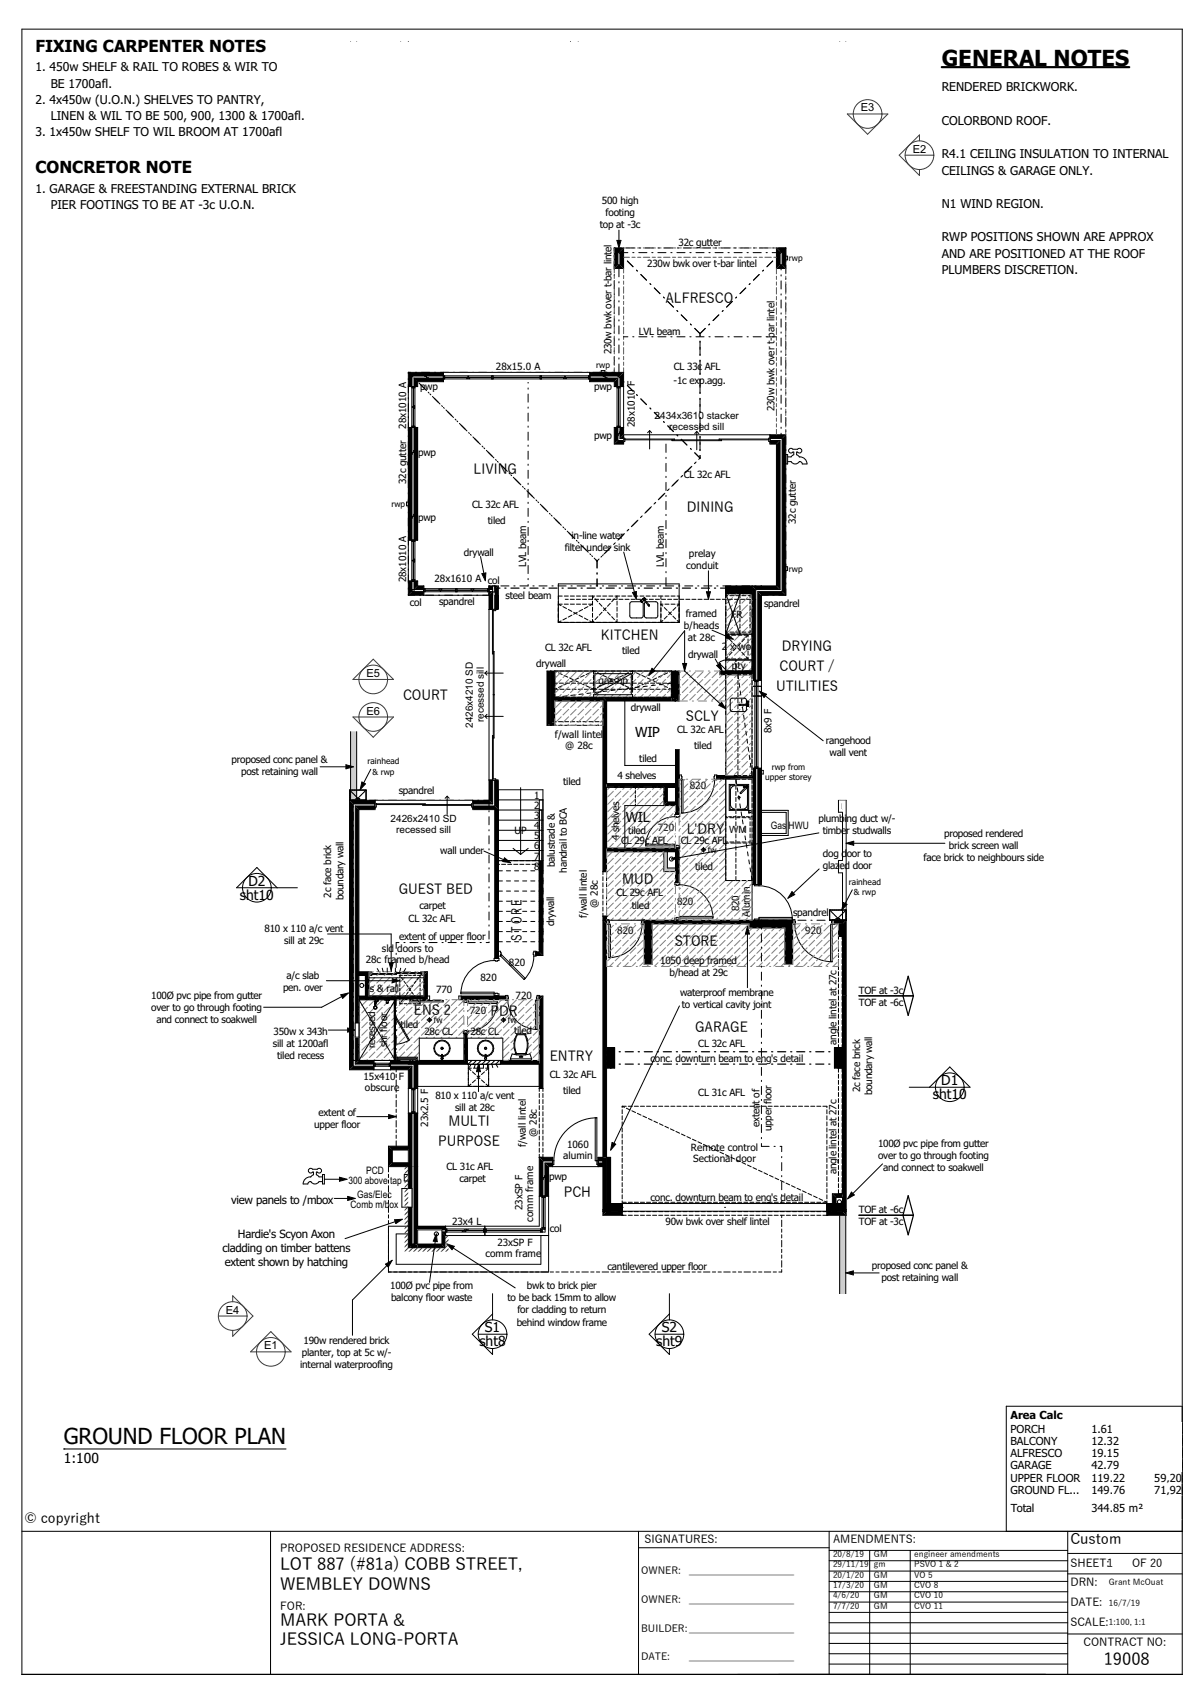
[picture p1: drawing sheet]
<svg xmlns="http://www.w3.org/2000/svg" width="297mm" height="420mm" viewBox="0 0 297 420" stroke-linecap="round" stroke-linejoin="round" font-family="sans-serif">
<defs><g id="words">
<g font-size="5.5">
<text x="232.3" y="16.2">GENERAL NOTES</text>
<text x="15.7" y="356.4">GROUND FLOOR PLAN</text>
</g>
<g font-size="4.1">
<text x="8.7" y="12.7">FIXING CARPENTER NOTES</text>
<text x="8.7" y="42.7">CONCRETOR NOTE</text>
<text x="69.1" y="387.5">LOT 887 (#81a) COBB STREET,</text>
<text x="69.1" y="392.4">WEMBLEY DOWNS</text>
<text x="69.1" y="401.3">MARK PORTA &amp;</text>
<text x="69.1" y="406">JESSICA LONG-PORTA</text>
<text x="272.3" y="411">19008</text>
</g>
<text font-size="3.6" x="264" y="381">Custom</text>
<g font-size="3.4">
<text x="164.2" y="74.7">ALFRESCO</text>
<text x="116.8" y="116.9">LIVING</text>
<text x="169.4" y="126.2">DINING</text>
<text x="148.2" y="157.9">KITCHEN</text>
<text x="192.9" y="160.7">DRYING</text>
<text x="192.3" y="165.6">COURT /</text>
<text x="99.4" y="172.6">COURT</text>
<text x="191.4" y="170.4">UTILITIES</text>
<text x="169.2" y="177.8">SCLY</text>
<text x="156.7" y="181.9">WIP</text>
<text x="154.4" y="202.9">WIL</text>
<text x="169.4" y="205.8">L'DRY</text>
<text x="61.3" y="218.6">D2</text>
<text x="98.4" y="220.5">GUEST BED</text>
<text x="153.5" y="218.2">MUD</text>
<text x="59.2" y="222.1">sht10</text>
<text x="128.7" y="232.2" transform="rotate(-90 128.7 232.2)">STORE</text>
<text x="166.4" y="233.5">STORE</text>
<text x="102.1" y="250.6">ENS 2</text>
<text x="121" y="250.6">PDR</text>
<text x="171.5" y="254.8">GARAGE</text>
<text x="135.6" y="261.7">ENTRY</text>
<text x="232.2" y="267.8">D1</text>
<text x="230.1" y="271.3">sht10</text>
<text x="110.6" y="277.9">MULTI</text>
<text x="108.1" y="282.8">PURPOSE</text>
<text x="139" y="295.5">PCH</text>
<text x="119.6" y="328.7">S1</text>
<text x="163.2" y="328.7">S2</text>
<text x="118.3" y="332.2">sht8</text>
<text x="161.9" y="332.2">sht9</text>
<text x="15.7" y="361">1:100</text>
<text x="6" y="375.8">© copyright</text>
</g>
<g font-size="3">
<text x="8.7" y="17.6">1. 450w SHELF &amp; RAIL TO ROBES &amp; WIR TO</text>
<text x="12.5" y="21.6">BE 1700afl.</text>
<text x="232.3" y="22.6">RENDERED BRICKWORK.</text>
<text x="8.7" y="25.6">2. 4x450w (U.O.N.) SHELVES TO PANTRY,</text>
<text x="12.5" y="29.6">LINEN &amp; WIL TO BE 500, 900, 1300 &amp; 1700afl.</text>
<text x="8.7" y="33.7">3. 1x450w SHELF TO WIL BROOM AT 1700afl</text>
<text x="232.3" y="30.8">COLORBOND ROOF.</text>
<text x="232.3" y="39">R4.1 CEILING INSULATION TO INTERNAL</text>
<text x="8.7" y="47.5">1. GARAGE &amp; FREESTANDING EXTERNAL BRICK</text>
<text x="232.3" y="43.1">CEILINGS &amp; GARAGE ONLY.</text>
<text x="12.5" y="51.6">PIER FOOTINGS TO BE AT -3c U.O.N.</text>
<text x="232.3" y="51.3">N1 WIND REGION.</text>
<text x="232.3" y="59.5">RWP POSITIONS SHOWN ARE APPROX</text>
<text x="232.3" y="63.6">AND ARE POSITIONED AT THE ROOF</text>
<text x="232.3" y="67.7">PLUMBERS DISCRETION.</text>
</g>
<g font-size="2.8">
<text x="57" y="297.2">view panels to /mbox</text>
<text x="58.7" y="305.5">Hardie's Scyon Axon</text>
<text x="54.9" y="308.9">cladding on timber battens</text>
<text x="55.5" y="312.3">extent shown by hatching</text>
</g>
<g font-size="2.7">
<text x="212.3" y="27.5">E3</text>
<text x="225.1" y="37.7">E2</text>
<text x="90.4" y="167.1">E5</text>
<text x="90.4" y="176.3">E6</text>
<text x="55.7" y="324.1">E4</text>
<text x="65.1" y="333">E1</text>
<text x="249.2" y="350.1">Area Calc</text>
<text x="249.2" y="353.6">PORCH</text>
<text x="269.2" y="353.6">1.61</text>
<text x="284.7" y="353.6">5,080</text>
<text x="291.6" y="353.6">.</text>
<text x="249.2" y="356.6">BALCONY</text>
<text x="249.2" y="359.6">ALFRESCO</text>
<text x="269.2" y="356.6">12.32</text>
<text x="269.2" y="359.6">19.15</text>
<text x="284.7" y="356.6">14,680.0</text>
<text x="284.7" y="359.6">17,680.0</text>
<text x="249.2" y="362.6">GARAGE</text>
<text x="249.2" y="365.6">UPPER FLOOR</text>
<text x="269.2" y="362.6">42.79</text>
<text x="269.2" y="365.6">119.22</text>
<text x="284.7" y="362.6">26,560.0</text>
<text x="284.7" y="365.6">59,208.0</text>
<text x="249.2" y="368.6">GROUND FL...</text>
<text x="269.2" y="368.6">149.76</text>
<text x="284.7" y="368.6">71,920.0</text>
<text x="249.3" y="373">Total</text>
<text x="269.2" y="373.1">344.85 m²</text>
<text x="69.1" y="383">PROPOSED RESIDENCE ADDRESS:</text>
<text x="159" y="380.8">SIGNATURES:</text>
<text x="205.5" y="380.7">AMENDMENTS:</text>
<text x="264" y="386.8">SHEET:1</text>
<text x="279.2" y="386.8">OF 20</text>
<text x="264" y="391.3">DRN:</text>
<text x="69.1" y="397.2">FOR:</text>
<text x="264" y="401.2">SCALE:</text>
<text x="264" y="396.2">DATE:</text>
<text x="267.3" y="406.2">CONTRACT NO:</text>
</g>
<g font-size="2.5">
<text x="148.5" y="50.3">500 high</text>
<text x="149.4" y="53.3">footing</text>
<text x="148" y="56.3">top at -3c</text>
<text x="159.7" y="66">230w bwk over t-bar lintel</text>
<text x="167.4" y="60.7">32c gutter</text>
<text x="157.6" y="82.6">LVL beam</text>
<text x="150.9" y="87.4" transform="rotate(-90 150.9 87.4)">230w bwk over t-bar lintel</text>
<text x="122.3" y="91.4">28x15.0 A</text>
<text x="166.2" y="94.8">-1c exp.agg.</text>
<text x="166.2" y="91.4">CL 33c</text>
<text x="173.9" y="91.4">AFL</text>
<text x="103.6" y="96.1">pwp</text>
<text x="146.6" y="96.1">pwp</text>
<text x="191" y="101.4" transform="rotate(-90 191 101.4)">230w bwk over t-bar lintel</text>
<text x="100.2" y="105.8" transform="rotate(-90 100.2 105.8)">28x1010 A</text>
<text x="156.6" y="105.4" transform="rotate(-90 156.6 105.4)">28x1010 F</text>
<text x="161.5" y="103.5">2434x3610 stacker</text>
<text x="165.1" y="106.2">recessed sill</text>
<text x="103.2" y="112.5">pwp</text>
<text x="146.6" y="108.4">pwp</text>
<text x="100.2" y="119.4" transform="rotate(-90 100.2 119.4)">32c gutter</text>
<text x="168.6" y="118">CL 32c AFL</text>
<text x="116.5" y="125.4">CL 32c AFL</text>
<text x="103.2" y="128.5">pwp</text>
<text x="120.3" y="129.4">tiled</text>
<text x="196.3" y="129.3" transform="rotate(-90 196.3 129.3)">32c gutter</text>
<text x="114.5" y="137.2">drywall</text>
<text x="139.3" y="135.9">filter under sink</text>
<text x="141" y="133">in-line water</text>
<text x="169.9" y="137.5">prelay</text>
<text x="100.2" y="143.7" transform="rotate(-90 100.2 143.7)">28x1010 A</text>
<text x="107.2" y="143.5">28x1610 A col</text>
<text x="129.8" y="139.9" transform="rotate(-90 129.8 139.9)">LVL beam</text>
<text x="163.8" y="139.9" transform="rotate(-90 163.8 139.9)">LVL beam</text>
<text x="169.3" y="140.5">conduit</text>
<text x="101.1" y="149.4">col</text>
<text x="108.3" y="149.3">spandrel</text>
<text x="124.7" y="147.8">steel beam</text>
<text x="188.5" y="149.7">spandrel</text>
<text x="168.7" y="155.2">b/heads</text>
<text x="169.2" y="152.2">framed</text>
<text x="180.4" y="152.5">FR</text>
<text x="134.4" y="160.5">CL 32c AFL</text>
<text x="153.4" y="161.5">tiled</text>
<text x="169.7" y="158.2">at 28c</text>
<text x="178" y="160.5">2</text>
<text x="180.1" y="160.5">x wo</text>
<text x="132.3" y="164.7">drywall</text>
<text x="169.7" y="162.4">drywall</text>
<text x="180.6" y="165.2">pty</text>
<text x="147.7" y="168.8">gas hp</text>
<text x="116.6" y="179.6" transform="rotate(-90 116.6 179.6)">2426x4210 SD</text>
<text x="119.3" y="178.2" transform="rotate(-90 119.3 178.2)">recessed sill</text>
<text x="155.6" y="175.4">drywall</text>
<text x="136.9" y="182.1">f/wall lintel</text>
<text x="139.4" y="184.8">@ 28c</text>
<text x="167.1" y="180.9">CL 32c AFL</text>
<text x="171.2" y="184.9">tiled</text>
<text x="190.3" y="181" transform="rotate(-90 190.3 181)">8x9 F</text>
<text x="203.8" y="183.5">rangehood</text>
<text x="57.1" y="188.3">proposed conc panel &amp;</text>
<text x="59.5" y="191.3">post retaining wall</text>
<text x="157.7" y="187.9">tiled</text>
<text x="204.6" y="186.5">wall</text>
<text x="209.4" y="186.5">vent</text>
<text x="98.4" y="195.9">spandrel</text>
<text x="131.7" y="197.1">1</text>
<text x="138.9" y="193.6">tiled</text>
<text x="152.3" y="192.2">4 shelves</text>
<text x="170.2" y="194.8">820</text>
<text x="96.4" y="202.9">2426x2410 SD</text>
<text x="131.7" y="199.6">2</text>
<text x="131.7" y="202.1">3</text>
<text x="201.9" y="202.9">plumbing duct w/-</text>
<text x="97.7" y="205.6">recessed sill</text>
<text x="126.9" y="205.9">UP</text>
<text x="131.7" y="204.6">4</text>
<text x="131.7" y="207.1">5</text>
<text x="131.7" y="209.6">6</text>
<text x="152.7" y="207.4" transform="rotate(-90 152.7 207.4)">4 shelves</text>
<text x="153.2" y="208.3">CL 29c AFL</text>
<text x="155" y="205.8">tiled</text>
<text x="162.3" y="205">720</text>
<text x="167.9" y="208.3">CL 29c AFL</text>
<text x="179.8" y="205.6">WM</text>
<text x="190.1" y="204.6">Gas</text>
<text x="194.5" y="204.6">HWU</text>
<text x="202.9" y="205.9">timber studwalls</text>
<text x="232.9" y="206.4">proposed rendered</text>
<text x="234.1" y="209.4">brick screen wall</text>
<text x="108.6" y="210.6">wall under</text>
<text x="131.7" y="212.1">7</text>
<text x="131.7" y="214.6">8</text>
<text x="136.9" y="213.9" transform="rotate(-90 136.9 213.9)">balustrade &amp;</text>
<text x="139.9" y="215.4" transform="rotate(-90 139.9 215.4)">handrail to BCA</text>
<text x="171.5" y="214.7">tiled</text>
<text x="203" y="211.5">dog door to</text>
<text x="203" y="214.5">glazed door</text>
<text x="227.8" y="212.4">face brick to neighbours side</text>
<text x="81.7" y="221.5" transform="rotate(-90 81.7 221.5)">2c face brick</text>
<text x="152.1" y="221.2">CL 29c AFL</text>
<text x="84.7" y="222.2" transform="rotate(-90 84.7 222.2)">boundary wall</text>
<text x="100.8" y="227.6">CL 32c AFL</text>
<text x="103.5" y="224.3">carpet</text>
<text x="144.8" y="226.6" transform="rotate(-90 144.8 226.6)">f/wall lintel</text>
<text x="147.5" y="224.1" transform="rotate(-90 147.5 224.1)">@ 28c</text>
<text x="155.8" y="224.3">tiled</text>
<text x="167" y="223.4">820</text>
<text x="182.3" y="224.9" transform="rotate(-90 182.3 224.9)">820</text>
<text x="185" y="226.2" transform="rotate(-90 185 226.2)">Alumin</text>
<text x="195.6" y="226">spandrel</text>
<text x="65.2" y="230">810 x 110 a/c vent</text>
<text x="70.1" y="233">sill at 29c</text>
<text x="98.5" y="232.1">extent of upper floor</text>
<text x="136.7" y="228.6" transform="rotate(-90 136.7 228.6)">drywall</text>
<text x="152.3" y="230.5">820</text>
<text x="198.7" y="230.5">920</text>
<text x="90.2" y="237.6">28c framed b/head</text>
<text x="94.2" y="234.9">sld doors to</text>
<text x="125.6" y="238.3">820</text>
<text x="162.9" y="238">1050 deep framed</text>
<text x="69.8" y="244.5">pen. over</text>
<text x="70.7" y="241.6">a/c slab</text>
<text x="91.2" y="244.9">s &amp; rail</text>
<text x="107.6" y="245.1">770</text>
<text x="118.5" y="242.1">820</text>
<text x="165.1" y="241">b/head at 29c</text>
<text x="167.7" y="245.8">waterproof membrane</text>
<text x="211.9" y="245.2">TOF at -3c</text>
<text x="37.3" y="246.5">100Ø pvc pipe from gutter</text>
<text x="37.3" y="249.5">over to go through footing</text>
<text x="115.9" y="250.1">720</text>
<text x="127.2" y="246.4">720</text>
<text x="168.2" y="248.8">to vertical cavity joint</text>
<text x="211.9" y="248.2">TOF at -6c</text>
<text x="38.6" y="252.5">and connect to soakwell</text>
<text x="67.5" y="255.4">350w x 343h</text>
<text x="98.8" y="253.7">tiled</text>
<text x="104.7" y="255.4">28c CL</text>
<text x="116.1" y="255.4">28c CL</text>
<text x="126.8" y="255.1">tiled</text>
<text x="206.3" y="257.8" transform="rotate(-90 206.3 257.8)">angle lintel at 27c</text>
<text x="67.3" y="258.4">sill at 1200afl</text>
<text x="68.4" y="261.4">tiled recess</text>
<text x="92.5" y="258.7" transform="rotate(-90 92.5 258.7)">recessed</text>
<text x="95.5" y="258.5" transform="rotate(-90 95.5 258.5)">shr floor</text>
<text x="160.5" y="262.1">conc. downturn beam to eng's detail</text>
<text x="172.3" y="258.4">CL 32c AFL</text>
<text x="89.7" y="266.5">15x410 F</text>
<text x="90" y="269.2">obscure</text>
<text x="135.6" y="266.1">CL 32c AFL</text>
<text x="212.2" y="269.5" transform="rotate(-90 212.2 269.5)">2c face brick</text>
<text x="78.6" y="275.4">extent of</text>
<text x="107.4" y="271.2">810 x 110 a/c vent</text>
<text x="112.3" y="274.2">sill at 28c</text>
<text x="138.9" y="270.1">tiled</text>
<text x="172.3" y="270.3">CL 31c AFL</text>
<text x="215.1" y="270.2" transform="rotate(-90 215.1 270.2)">boundary wall</text>
<text x="77.5" y="278.3">upper floor</text>
<text x="105.6" y="278.1" transform="rotate(-90 105.6 278.1)">23x2.5 F</text>
<text x="132.4" y="280.6" transform="rotate(-90 132.4 280.6)">@ 28c</text>
<text x="187.3" y="278.1" transform="rotate(-90 187.3 278.1)">extent of</text>
<text x="190.3" y="279.1" transform="rotate(-90 190.3 279.1)">upper floor</text>
<text x="129.7" y="283.1" transform="rotate(-90 129.7 283.1)">f/wall lintel</text>
<text x="139" y="286">alumin</text>
<text x="139.9" y="283.3">1060</text>
<text x="170.4" y="284.1">Remote control</text>
<text x="171" y="286.8">Sectional door</text>
<text x="216.6" y="283.1">100Ø pvc pipe from gutter</text>
<text x="216.6" y="286.1">over to go through footing</text>
<text x="86" y="292.2">300 above tap</text>
<text x="90.3" y="289.7">PCD</text>
<text x="110.2" y="288.6">CL 31c AFL</text>
<text x="113.3" y="291.6">carpet</text>
<text x="135.5" y="291.2">pwp</text>
<text x="206.3" y="289.8" transform="rotate(-90 206.3 289.8)">angle lintel at 27c</text>
<text x="217.8" y="289">and connect to soakwell</text>
<text x="86.5" y="298.1">Comb m/box</text>
<text x="88.1" y="295.6">Gas/Elec</text>
<text x="128.9" y="298.6" transform="rotate(-90 128.9 298.6)">23xSP F</text>
<text x="160.5" y="296.5">conc. downturn beam to eng's detail</text>
<text x="211.9" y="299.4">TOF at -6c</text>
<text x="111.5" y="302.2">23x4 L</text>
<text x="131.6" y="301.5" transform="rotate(-90 131.6 301.5)">comm frame</text>
<text x="135.6" y="304.1">col</text>
<text x="164.2" y="302.4">90w bwk over shelf lintel</text>
<text x="211.9" y="302.4">TOF at -3c</text>
<text x="119.8" y="310.1">comm frame</text>
<text x="122.7" y="307.4">23xSP F</text>
<text x="149.9" y="313.4">cantilevered upper floor</text>
<text x="215.1" y="313.2">proposed conc panel &amp;</text>
<text x="217.4" y="316.2">post retaining wall</text>
<text x="96.3" y="318.1">100Ø pvc pipe from</text>
<text x="96.5" y="321.1">balcony floor waste</text>
<text x="125.2" y="321.1">to be back 15mm to allow</text>
<text x="130" y="318.1">bwk to brick pier</text>
<text x="127.5" y="327.1">behind window frame</text>
<text x="127.6" y="324.1">for cladding to return</text>
<text x="74.5" y="334.6">planter, top at 5c w/-</text>
<text x="74.9" y="331.6">190w rendered brick</text>
<text x="74.1" y="337.6">internal waterproofing</text>
<text x="158.2" y="388.3">OWNER:</text>
<text x="170" y="388.3">_____________________</text>
<text x="158.2" y="395.6">OWNER:</text>
<text x="170" y="395.6">_____________________</text>
<text x="158.2" y="402.6">BUILDER:_____________________</text>
<text x="158.2" y="409.7">DATE:</text>
<text x="170" y="409.7">_____________________</text>
</g>
<g font-size="2.1">
<text x="194.6" y="64.5">rwp</text>
<text x="147.1" y="90.8">rwp</text>
<text x="96.6" y="125.2">rwp</text>
<text x="194.6" y="141.1">rwp</text>
<text x="90.6" y="188.6">rainhead</text>
<text x="91.9" y="191.1">&amp; rwp</text>
<text x="190.4" y="189.9">rwp from</text>
<text x="188.8" y="192.4">upper storey</text>
<text x="174.6" y="210.5">fw</text>
<text x="209.4" y="218.4">rainhead</text>
<text x="210.7" y="220.9">&amp; rwp</text>
<text x="107" y="252.5">fw</text>
<text x="125.3" y="252.5">fw</text>
<text x="205.5" y="384.2">20/8/19</text>
<text x="205.5" y="386.7">29/11/19</text>
<text x="205.5" y="389.3">20/1/20</text>
<text x="215.6" y="384.2">GM</text>
<text x="215.6" y="386.7">gm</text>
<text x="215.6" y="389.3">GM</text>
<text x="225.5" y="384.2">engineer amendments</text>
<text x="225.5" y="386.7">PSVO 1 &amp; 2</text>
<text x="225.5" y="389.3">VO 5</text>
<text x="205.5" y="391.8">17/3/20</text>
<text x="205.5" y="394.4">4/6/20</text>
<text x="215.6" y="391.8">GM</text>
<text x="215.6" y="394.4">GM</text>
<text x="225.5" y="391.8">CVO 8</text>
<text x="225.5" y="394.4">CVO 10</text>
<text x="273.5" y="391.2">Grant McOuat</text>
<text x="205.5" y="396.9">7/7/20</text>
<text x="215.6" y="396.9">GM</text>
<text x="225.5" y="396.9">CVO 11</text>
<text x="273.5" y="396.3">16/7/19</text>
<text x="273.5" y="401">1:100, 1:1</text>
</g>
</g></defs>
<g fill="none" stroke="#000" stroke-width=".25">
<path d="M5.4 7.2h286.2v406h-286.2zM5.4 377.9h286.2M66.7 377.9v35.3M157.5 377.9v35.3M204.5 377.9v35.3M263.4 377.9v35.3M157.5 381.9h47M204.5 397.9h58.9M204.5 395.3h58.9M204.5 392.8h58.9M204.5 390.2h58.9M204.5 387.7h58.9"/>
<path d="M204.5 385.1h58.9M204.5 382.6h58.9M214.5 382.6v30.6M224.5 382.6v30.6M263.4 383.3h28.2M263.4 388.4h28.2M204.5 408.1h58.9M204.5 405.5h58.9M204.5 403h58.9M204.5 400.4h58.9M204.5 410.6h58.9M263.4 403.2h28.2"/>
</g>
<!-- layer: K1  TEXT-(notes) -->
<path d="M232.3 16.6h46.3" fill="none" stroke="#000" stroke-width=".53"/>
<!-- layer: D1  WALLS-(external) -->
<g fill="#fff">
<path d="M109.9 302.6h9.7v2.3h-9.7z" fill-rule="evenodd"/>
<path d="M119.6 302.6h13.4l2.3 2.3h-15.7z" fill-rule="evenodd"/>
</g>
<g fill="none" stroke="#000" stroke-width=".25">
<path d="M109.9 304h24.6M109.9 303.3h23.8v.7M110.2 303.6h9.1M110.2 303.3v.7M114.8 303.3l-.8 .7M115.1 303.3l-.7 .7M115.5 303.3l-.7 .7M119.3 303.3v.7M119.6 302.6v2.3M119.9 303.6h13.5M119.9 303.3v.7M133 302.6h-23.1v2.3h25.4"/>
<path d="M133.4 303.3v.7"/>
</g>
<g fill="#fff">
<path d="M140.7 10.3h.9v51.8l-.9-.9z" fill-rule="evenodd"/>
<path d="M141.6 10.3l.1 51.9z" fill-rule="evenodd"/>
<path d="M141.7 10.3h.9v52.8l-.9-.9z" fill-rule="evenodd"/>
</g>
<path d="M140.7 10.3v50.9M142.6 10.3v52.8" fill="none" stroke="#000" stroke-width=".25"/>
<g fill="#fff">
<path d="M99.8 62.1l.9-.9h40l.9 .9z" fill-rule="evenodd"/>
<path d="M99.7 62.2h42z" fill-rule="evenodd"/>
<path d="M98.8 63.1l.9-.9h42l.9 .9z" fill-rule="evenodd"/>
</g>
<path d="M98.8 63.1h43.8M100.7 61.2h40" fill="none" stroke="#000" stroke-width=".25"/>
<path d="M207.1 299.9h1.5v32h-1.5z" fill-rule="evenodd" fill="#cfcfcf"/>
<path d="M207.1 299.9v32M208.6 299.9v32" fill="none" stroke="#000" stroke-width=".25"/>
<path d="M207.1 299.9h1.5" fill="none" stroke="#808080" stroke-width=".25"/>
<path d="M207.1 331.9h1.5v16h-1.5z" fill-rule="evenodd" fill="#cfcfcf"/>
<path d="M148.7 298.5h.9v.5h-.9zM152.6 298.5h.9v.5h-.9zM204 298.5h.8v.5h-.8zM207.9 298.5h.8v.5h-.8zM101.6 307h.5v.9h-.5zM207.1 331.9v16M208.6 331.9v16" fill="none" stroke="#000" stroke-width=".25"/>
<path d="M207.1 347.9h1.5" fill="none" stroke="#808080" stroke-width=".25"/>
<!-- layer: E1 CABINET-(benchtop) -->
<path d="M136.8 165.6h9.6v6.5h-9.6zM156 165.6h9.6v6.5h-9.6zM115.5 262.6h5v5.5h-5z" fill="none" stroke="#fff" stroke-width=".25"/>
<g fill="none" stroke="#000" stroke-width=".25">
<path d="M136.8 165.6h.8M136.8 171.3v.8h.8M136.8 165.6v.7M136.8 166.6v1.2M136.8 168.1v1.2M136.8 169.6v1.2M136.8 165.6l.5 .2M137.3 169.9l-.5 .2h.8M137.8 166l.9 .5M138.1 165.6h1M138.1 172.1h1M138.1 170.1h1"/>
<path d="M138.7 169.2l-.9 .4M139.1 166.7l.9 .4M139.6 165.6h1M139.6 172.1h1M139.6 170.1h1M140 168.6l-.9 .4M140.5 167.3l.9 .4M141.1 165.6h1M141.1 172.1h1M141.1 170.1h1M141.4 167.9l-.9 .5M141.9 167.9l.9 .5"/>
<path d="M142.6 165.6h1M142.6 172.1h1M142.6 170.1h1M142.8 167.3l-.9 .4M143.2 168.6l.9 .4M144.1 166.7l-.9 .4M144.1 165.6h1M144.1 172.1h1M144.1 170.1h1M144.6 169.2l.9 .4M145.5 166l-.9 .5M145.6 165.6h.8"/>
<path d="M145.9 169.9l.5 .2h-.8M146.4 171.3v.8h-.8M146.4 165.6v.7M146.4 166.6v1.2M146.4 168.1v1.2M146.4 169.6v1.2M146.4 165.6l-.5 .2M156 165.6h.8M156 171.3v.8h.8M156 165.6v.7M156 166.6v1.2M156 168.1v1.2"/>
<path d="M156 169.6v1.2M156 165.6l.5 .2M156.5 169.9l-.5 .2h.8M157 166l.9 .5M157.3 165.6h1M157.3 172.1h1M157.3 170.1h1M157.9 169.2l-.9 .4M158.3 166.7l.9 .4M158.8 165.6h1M158.8 172.1h1M158.8 170.1h1"/>
<path d="M159.2 168.6l-.9 .4M159.7 167.3l.9 .4M160.3 165.6h1M160.3 172.1h1M160.3 170.1h1M160.6 167.9l-.9 .5M161.1 167.9l.9 .5M161.8 165.6h1M161.8 172.1h1M161.8 170.1h1M162 167.3l-.9 .4M162.4 168.6l.9 .4"/>
<path d="M163.3 166.7l-.9 .4M163.3 165.6h1M163.3 172.1h1M163.3 170.1h1M163.8 169.2l.9 .4M164.7 166l-.9 .5M164.8 165.6h.8M165.1 169.9l.5 .2h-.8M165.6 165.6v.7M165.6 166.6v1.2M165.6 168.1v1.2M165.6 169.6v1.2"/>
<path d="M165.6 171.3v.8h-.8M165.6 165.6l-.5 .2M179 166.5v.9M179 167.9v1M179 169.4v1M179 170.9v1M179 172.4v1M179 173.9v1M179 175.4v1M179 176.9v1M179 178.4v1M179 179.9v1"/>
<path d="M185.5 166.5v.9M185.5 167.9v1M185.5 169.4v1M185.5 170.9v1M185.5 172.4v1M185.5 173.9v1M185.5 175.4v1M185.5 176.9v1M185.5 178.4v1M185.5 179.9v1M179 181.4v1M179 182.9v1"/>
<path d="M179 184.4v1M179 185.9v1M179 187.4v1M179 188.9v1M179 190.4v1M185.5 181.4v1M185.5 182.9v1M185.5 184.4v1M185.5 185.9v1M185.5 187.4v1M185.5 188.9v1M185.5 190.4v1"/>
<path d="M115.5 268.1h.8M116.2 267.5l-.7 .6M116.3 262.6h-.8v5.5M116.3 263.6h-.8l.7 .6M116.5 264.5l.8 .7M116.8 268.1h1M116.8 262.6h1M116.8 263.6h1M117.3 266.5l-.8 .7M117.7 265.5l.7 .7M118.3 268.1h1M118.3 262.6h1"/>
<path d="M118.3 263.6h1M118.4 265.5l-.7 .7M118.8 266.5l.7 .7M119.5 264.5l-.7 .7M119.8 268.1h.7M119.8 262.6h.7v5.5M119.8 263.6h.7l-.6 .6M119.9 267.5l.6 .6"/>
</g>
<!-- layer: F1  PLUMBING-(fixtures) -->
<circle cx="105.9" cy="304" r=".5" fill="none" stroke="#000" stroke-width=".25"/>
<!-- layer: D1  WALLS-(external) -->
<g fill="#000">
<path d="M148.7 298.5h.9v.5h-.9z" fill-rule="evenodd"/>
<path d="M152.6 298.5h.9v.5h-.9z" fill-rule="evenodd"/>
<path d="M204 298.5h.8v.5h-.8z" fill-rule="evenodd"/>
<path d="M207.9 298.5h.8v.5h-.8z" fill-rule="evenodd"/>
<path d="M101.6 307h.5v.9h-.5z" fill-rule="evenodd"/>
</g>
<path d="M101.6 145.5h.5v.5h-.5z" fill-rule="evenodd" fill="#fff"/>
<g fill="none" stroke="#000" stroke-width=".25">
<path d="M101.6 145.5h.5v.5h-.5zM149.6 226.9v1.2h1v8.2h-.4v-8.6h.1v-.4h-.1v-.4zM158.4 228.1a8.2 8.2 0 0 1-8.2 8.2M158.4 226.9h.5v1.2h-.5v-.4h-.2zM158.9 227.1h7.7M159.8 228h.1M160.8 228h32.8M167.5 227.1h18M186.4 227.1h.5M187.8 227.1h7.7M194.5 228h.1M195.5 226.9h.6v.4h.1l-.1 .8h-.6z"/>
<path d="M196.1 228.1a9.2 9.2 0 0 0 9.2 9.2M205.3 226.9v.4h-.2v.4h.2v9.6h-.4v-9.2h.9v-1.2zM205.8 227.1h2.9v18.6M205.8 228h1M207.7 228l.1 17.7M149.7 258.5h1.9v5.1h-1.9zM150.6 258.5v5.1M150.7 258.5v5.1M133 285.6h3.3v2.3h-1M133.9 286.5h2.4M134.4 287h1.9M147.5 286.5h1.2v.5h-1.2"/>
<path d="M148.7 285.6h-1.2v2.3h1.2v12M149.6 285.6v11.4M149.6 297.9v.1M149.6 298.9v.1"/>
</g>
<!-- layer: C1  CONCRETE-(floor slab) -->
<path d="M100.7 10.3v50.9h40v-50.9" fill="none" stroke="#000" stroke-width=".25"/>
<!-- layer: E1 CABINET-(benchtop) -->
<path d="M179 166.5h6.5v24.9h-6.5zM103 262.6h30v5.5h-30z" fill="none" stroke="#000" stroke-width=".25"/>
<!-- layer: D1  WALLS-(external) -->
<g fill="#000">
<path d="M148.7 227.1h.9v.9z"/>
<path d="M158.9 227.1h36.6v.9h-36.6z" fill-rule="evenodd"/>
<path d="M205.8 227.1h2.9l-.9 .9h-2z" fill-rule="evenodd"/>
<path d="M207.8 228l.9-.9v18.6h-.9z" fill-rule="evenodd"/>
<path d="M149.7 258.5h.9v5.1h-.9z" fill-rule="evenodd"/>
<path d="M150.7 258.5h.9v5.1h-.9z" fill-rule="evenodd"/>
<path d="M133 285.6h3.3v.9h-2.4z" fill-rule="evenodd"/>
<path d="M134.4 287h1.9v.9h-1z" fill-rule="evenodd"/>
<path d="M147.5 285.6h1.2v.9h-1.2z" fill-rule="evenodd"/>
<path d="M147.5 287h1.2v.9h-1.2z" fill-rule="evenodd"/>
<path d="M148.7 285.6h.9v13.4l-.9 .9z" fill-rule="evenodd"/>
</g>
<path d="M136.3 286.4h11.2v.9h-11.2z" fill-rule="evenodd" fill="#fff"/>
<path d="M136.3 287.3h11.2M136.3 286.4h11.2" fill="none" stroke="#fff" stroke-width=".25"/>
<path d="M148.7 227.1v58.5M149.6 228v57.6M147.2 275.8a10.6 10.6 0 0 0-10.6 10.6M147.2 275.8v11.5h.3M147.2 275.8h-.4v10.6h.7M136.3 285.6v2.3h11.2v-2.3M136.3 286.4h.3M136.6 286.4v.9h-.3" fill="none" stroke="#000" stroke-width=".25"/>
<g fill="#000">
<path d="M133 285.6l.9 .9v8.7h-.9z" fill-rule="evenodd"/>
<path d="M134.4 287l.9 .9v7.3h-.9z" fill-rule="evenodd"/>
<path d="M148.7 227.1l.9 .9v57.6h-.9z" fill-rule="evenodd"/>
</g>
<path d="M133 295.2h2.3v9.7l-2.3-2.3z" fill-rule="evenodd" fill="#fff"/>
<path d="M133 295.2h2.3M133 285.6v17M133.7 295.2v8.1h.8M133.7 295.5h.8M133.9 286.5v8.7M134.1 295.5v7.5M134.4 287l.1 17M135.3 287.9v17M133.7 303h.8" fill="none" stroke="#000" stroke-width=".25"/>
<!-- layer: D2  WALLS-(internal) -->
<path d="M133 246.7l.9-.9v22.8h-.9z" fill-rule="evenodd" fill="#000"/>
<path d="M133 268.6h.9v17h-.9z" fill-rule="evenodd" fill="#fff"/>
<g fill="none" stroke="#000" stroke-width=".25">
<path d="M133 246.7v15M133.9 245.8v23.5M133 268.6h.1M133 268.6h.9M133 262.6v6.7M133 269.8v1M133 271.3v1M133 272.8v1M133 274.3v1M133 275.8v1M133 277.3v1M133 278.8v1"/>
<path d="M133.9 269.8v1M133.9 271.3v1M133.9 272.8v1M133.9 274.3v1M133.9 275.8v1M133.9 277.3v1M133.9 278.8v1M133 285.6h.1M133 280.3v1M133 281.8v1M133 283.3v1M133 284.8v.8"/>
<path d="M133.9 284.8v.8h-.9M133.9 280.3v1M133.9 281.8v1M133.9 283.3v1"/>
</g>
<!-- layer: D1  WALLS-(external) -->
<g fill="#000">
<path d="M101.6 263.1v5.5h-.9v-4.6z" fill-rule="evenodd"/>
<path d="M102.1 262.6l.9-.9v6.9h-.9z" fill-rule="evenodd"/>
<path d="M102.1 274.7h.9v13.2h-.9z" fill-rule="evenodd"/>
<path d="M100.7 274.7h.9v13.2h-.9z" fill-rule="evenodd"/>
</g>
<path d="M100.7 268.6h2.3v6.1h-2.3z" fill-rule="evenodd" fill="#fff"/>
<g fill="none" stroke="#000" stroke-width=".25">
<path d="M100.7 274.7h2.3M100.7 268.6h2.3M100.7 264v18.8M101.6 268.6v6.1M101.6 274.4h.7M101.6 268.9h.7M101.6 263.1v5.5M101.6 274.7v13.2M102 268.9v5.5M102.1 262.6v6M102.1 274.7v13.2M102.3 268.6v6.1"/>
<path d="M103 261.7v26.2M100.7 283.7v3.3"/>
</g>
<!-- layer: D2  WALLS-(internal) -->
<g fill="#000">
<path d="M133 245.8h.9l-.9 .9z"/>
<path d="M88.5 245.8h16.9v.9h-16.9z" fill-rule="evenodd"/>
<path d="M113.7 245.8h11v.9h-11z" fill-rule="evenodd"/>
<path d="M100.7 261.7h32.3v.9h-32.3z" fill-rule="evenodd"/>
</g>
<path d="M114.4 261.7h-13.7v.9h32.3M115.3 261.7h17.7" fill="none" stroke="#000" stroke-width=".25"/>
<path d="M105.4 245.8h8.3v.9h-8.3z" fill-rule="evenodd" fill="#fff"/>
<path d="M88.5 245.8h1.6M88.5 246.7h16.9M91 245.8h13.5M113.7 245.8h8.3M113.7 246.7h.7M115.3 246.7h9.4M122.9 245.8h1.8M124.7 245.6h.6v.4h.1l-.1 .8h-.6zM125.3 246.8a7.2 7.2 0 0 0 7.2 7.2M132.5 246.8h.5v-1.2h-.5v.4h-.2v.4h.2v7.6M132.5 246.8h-.4v7.2h.4M133 245.8h.9" fill="none" stroke="#000" stroke-width=".25"/>
<path d="M113.2 245.8h.5v.9h-.5z" fill-rule="evenodd" fill="#fff"/>
<path d="M113.2 245.8h.5v.9h-.5z" fill="none" stroke="#000" stroke-width=".25"/>
<path d="M105.4 245.8h.6v.9h-.6z" fill-rule="evenodd" fill="#fff"/>
<path d="M105.4 245.8h.6v.9h-.6z" fill="none" stroke="#000" stroke-width=".25"/>
<path d="M101.1 246.9h8.2v.3h-8.2z" fill-rule="evenodd" fill="#fff"/>
<path d="M101.1 246.9h8.2v.3h-8.2z" fill="none" stroke="#000" stroke-width=".25"/>
<!-- layer: D1  WALLS-(external) -->
<g fill="#000">
<path d="M87.1 263.1h5.1v.9h-6z" fill-rule="evenodd"/>
<path d="M87.6 262.6l.9-.9h3.7v.9z" fill-rule="evenodd"/>
<path d="M96.3 263.1h5.3l-.9 .9h-4.4z" fill-rule="evenodd"/>
<path d="M96.3 261.7h6.7l-.9 .9h-5.8z" fill-rule="evenodd"/>
</g>
<path d="M92.2 261.7h4.1v2.3h-4.1z" fill-rule="evenodd" fill="#fff"/>
<g fill="none" stroke="#000" stroke-width=".25">
<path d="M86.2 197.5v66.5h14.5M87.1 198.4v64.7h5.1M87.6 198.9v63.7h4.6M88.5 199.8v40M88.5 246.7v15h14.5M88.5 240.7v5.1M92.2 261.7v2.3M92.2 263.1h4.1M92.2 262.4h4.1M92.5 262.7h3.5M92.5 262.4v.7M96 262.4v.7"/>
<path d="M96.3 263.1h5.3M96.3 262.6h5.8M96.3 261.7v2.3"/>
</g>
<g fill="#000">
<path d="M86.2 197.5l.9 .9v64.7l-.9 .9z" fill-rule="evenodd"/>
<path d="M87.6 198.9l.9 .9v61.9l-.9 .9z" fill-rule="evenodd"/>
</g>
<!-- layer: D2  WALLS-(internal) -->
<g fill="#000">
<path d="M104.5 239.8h.9l-.9 .9z"/>
<path d="M88.5 239.8h2.5v.9h-2.5z" fill-rule="evenodd"/>
<path d="M122 199.8h.9v36.7h-.9z" fill-rule="evenodd"/>
<path d="M132.2 234.9h.8l.9 .9h-1.7z" fill-rule="evenodd"/>
<path d="M104.5 240.7l.9-.9v6h-.9z" fill-rule="evenodd"/>
</g>
<g fill="none" stroke="#000" stroke-width=".25">
<path d="M105.4 239.8v6M121.9 236.5h1.2v.5h-.4v.2l-.8-.2zM121.9 237a8.2 8.2 0 0 0-8.2 8.2M122 236.5v-36.7h.9v36.7M122.9 234.7h.6v.4h.1l-.1 .8M122.9 235.9h.6M123.5 235.9l5.8 5.8M123.5 235.9l.3-.3 5.8 5.8-.3 .3M131.7 235.9a8.2 8.2 0 0 1-2.4 5.8M131.7 234.7h.5v1.2h-.5v-.4h-.2zM132.2 235.8h1.7M132.2 234.9h.8"/>
<path d="M104.5 240.7v5.1M113.7 245.2h8.6v-.1h.4v.1h.4v.6h-1.2v-.6M113.7 245.2v-.4h8.2v.4"/>
</g>
<path d="M91 239.8h13.5v.9h-13.5z" fill-rule="evenodd" fill="#fff"/>
<path d="M88.5 239.8h2.5v.9M105.4 239.8h-.9v.9M88.5 240.7h1.6" fill="none" stroke="#000" stroke-width=".25"/>
<path d="M91 239.8h.7l-.1 .2 .1 .7h-.7z" fill-rule="evenodd" fill="#7f7f7f"/>
<path d="M91 239.8h.7l-.1 .2 .1 .7h-.7z" fill="none" stroke="#000" stroke-width=".25"/>
<path d="M103.9 239.8h.6v.9h-.6l.1-.2z" fill-rule="evenodd" fill="#7f7f7f"/>
<path d="M133 212.4v22.5M133.9 212.4v23.4M103.9 240v-.2h.6v.9h-.6l.1-.7h-6.2v.5h-6.2v-.3h12.4" fill="none" stroke="#000" stroke-width=".25"/>
<g fill="#000">
<path d="M148.7 172.1l.9 .9v42.1h-.9z" fill-rule="evenodd"/>
<path d="M133 212.4h.9v23.4l-.9-.9z" fill-rule="evenodd"/>
<path d="M148.7 226.1h.9v1h-.9z" fill-rule="evenodd"/>
</g>
<path d="M148.7 215.1h.9v11h-.9z" fill-rule="evenodd" fill="#fff"/>
<g fill="none" stroke="#000" stroke-width=".25">
<path d="M148.7 173v5.1M148.7 179v36.8M149.6 173v20.4M149.6 194.3v15M148.7 215.1h.9M148.7 216.3v1M148.7 217.8v1M148.7 219.3v1M149.6 215.1h.1M149.6 210.2v5.6M149.6 216.3v1M149.6 217.8v1"/>
<path d="M149.6 219.3v1M148.7 226.1h.9M148.7 220.8v1M148.7 222.3v1M148.7 223.8v1M148.7 225.3v1.8M149.6 226.1h.1M149.6 220.8v1M149.6 222.3v1M149.6 223.8v1M149.6 225.3v1.8"/>
</g>
<!-- layer: D1  WALLS-(external) -->
<g fill="#000">
<path d="M121.5 146v.9h-.9z"/>
<path d="M120.6 146.9h.9v3.5h-.9z" fill-rule="evenodd"/>
<path d="M122 146.9h.9v3.5h-.9z" fill-rule="evenodd"/>
<path d="M122 145.5l.9-.9v2.3h-.9z" fill-rule="evenodd"/>
<path d="M120.6 192.5h.9v5.9l-.9-.9z" fill-rule="evenodd"/>
<path d="M122 192.5h.9v7.3l-.9-.9z" fill-rule="evenodd"/>
</g>
<path d="M120.6 150.4h2.3v42.1h-2.3z" fill-rule="evenodd" fill="#fff"/>
<path d="M120.6 146.9v50.6M121.5 146v4.4M122 146.9v3.5M122.9 144.6v5.8h-2.3M120.6 192.5h2.3v7.3M121.5 192.5v5.9M122 192.5v6.4" fill="none" stroke="#000" stroke-width=".25"/>
<path d="M122.9 150.4v42.1" fill="none" stroke="#fff" stroke-width=".25"/>
<path d="M121.5 150.4h.8v.3h-.8z" fill-rule="evenodd" fill="#fff"/>
<path d="M121.5 150.4h.8v.3h-.8z" fill="none" stroke="#000" stroke-width=".25"/>
<path d="M121.5 192.2h.8v.3h-.8z" fill-rule="evenodd" fill="#fff"/>
<path d="M119.6 166.1h4.5M119.6 166.1l.5 .5M119.6 176.8h4.5M119.6 176.8l.5 .5M120.1 165.6l-.5 .5M120.1 176.3l-.5 .5M121.7 161.4h-.2v-10.7h.2v41.5M121.7 171.4h.2M121.7 160.8h.2v21.3h-.2M121.7 181.5h-.2v11h.8v-.3h-.8" fill="none" stroke="#000" stroke-width=".25"/>
<!-- layer: D2  WALLS-(internal) -->
<g fill="#000">
<path d="M135.9 178.1h.9l-.9 .4z"/>
<path d="M135.9 178.5l.9-.4v.9h-.9z" fill-rule="evenodd"/>
</g>
<path d="M136.8 178.1h11.9v.9h-11.9z" fill-rule="evenodd" fill="#fff"/>
<g fill="none" stroke="#000" stroke-width=".25">
<path d="M135.8 165.6v13.4M135.9 165.6v13.4M136.8 179h.1M136.8 172.1v-6.5h-1.9v13.4h2.4M136.8 173v6M136.8 178.1h.5M137.8 179h1M137.8 178.1h1M139.3 179h1M139.3 178.1h1M140.8 179h1M140.8 178.1h1"/>
<path d="M142.3 179h1M142.3 178.1h1M143.8 179h1M143.8 178.1h1M145.3 179h1M145.3 178.1h1M146.8 179h1M146.8 178.1h1M148.3 178.1h.4v.9M148.3 179h.4M148.7 179h.1M148.7 172.1h16.9"/>
<path d="M166.5 172.1v.9h-16.9M166.6 194.3v3.6M166.6 198.8v2.2M167.5 191.4v-6.4h-.9v8.4M167.5 192.3v8.7M159.3 208.3h7.2v1h1.2v-.6h-.4v-.1h-.4v.1h-7.6zM166.5 201h1.2v.5h-.4v.2l-.8-.2zM166.5 217.8h1.2v.5h-.4v.2l-.8-.2zM166.5 201.5a7.2 7.2 0 0 0-7.2 7.2M166.6 210.2v7.6M167.5 209.3v8.5M167.7 218.3a8.2 8.2 0 0 1 8.2 8.2"/>
<path d="M166.5 226.5v.6h1.2v-1h8.2v.4h-8.6v-.1z"/>
</g>
<g fill="#000">
<path d="M134.9 179l.9-.4v.4zM165.6 172.1h.9v.4z"/>
<path d="M134.9 165.6h.9v13l-.9 .4z" fill-rule="evenodd"/>
<path d="M135.9 165.6h.9v12.5h-.9z" fill-rule="evenodd"/>
<path d="M148.7 172.1h16.9v.9h-16z" fill-rule="evenodd"/>
<path d="M165.6 172.1l.9 .4v.5h-.9z" fill-rule="evenodd"/>
<path d="M166.6 185h.9v16h-.9z" fill-rule="evenodd"/>
<path d="M166.6 209.3h.9v8.5h-.9z" fill-rule="evenodd"/>
</g>
<!-- layer: D1  WALLS-(external) -->
<g fill="#000">
<path d="M185.5 144.6l.9 .9v22.4h-.9z" fill-rule="evenodd"/>
<path d="M186.9 146l.9 .9v21h-.9z" fill-rule="evenodd"/>
<path d="M185.5 189.6h.9v28.7h-.9z" fill-rule="evenodd"/>
<path d="M186.9 189.6h.9v28.7h-.9z" fill-rule="evenodd"/>
</g>
<g fill="#fff">
<path d="M185.5 167.9h2.3v21.7h-2.3z" fill-rule="evenodd"/>
<path d="M185.5 169.4h2.3v2.4h-2.3z" fill-rule="evenodd"/>
</g>
<g fill="none" stroke="#000" stroke-width=".25">
<path d="M185.5 144.6v46.8M186.4 145.5v22.4M186.9 146v21.9M187.8 146.9v71.4h-2.3v-26M185.5 167.9h2.3M186.2 167.9v21.7M186.2 168.2h.8M186.6 168.2v21.1M187 167.9v21.7M185.5 189.6h2.3M186.2 189.3h.8M186.4 189.6v28.7"/>
<path d="M186.9 189.6v28.7M185.5 227.1h2.3"/>
</g>
<path d="M186.1 218.3h1.1v8.8h-1.1z" fill-rule="evenodd" fill="#fff"/>
<path d="M186.1 218.3v8.8M187.2 218.3v8.8" fill="none" stroke="#fff" stroke-width=".25"/>
<g fill="none" stroke="#000" stroke-width=".25">
<path d="M185.5 144.6h6M186.4 145.5h6M186.9 146h6M187.8 146.9h6M185.5 169.4h2.3v2.4h-2.3zM187 169.4h.1M187 171.8h.1M186.1 218.3v.3h1.1M187.2 218.6a8.2 8.2 0 0 1 8.2 8.2M187.2 218.3v.3M187.8 218.3h-2.3v8.8h2.3M195.4 226.8h-9.3v.3"/>
<path d="M195.4 226.8v-.4h-8.2v.7"/>
</g>
<!-- layer: D2  WALLS-(internal) -->
<g fill="#000">
<path d="M166.6 172.6l.9 .4h-.9z"/>
<path d="M165.6 165.6h.9v6.5h-.9z" fill-rule="evenodd"/>
<path d="M166.6 165.6h.9v7.4l-.9-.4z" fill-rule="evenodd"/>
<path d="M177.5 165.6h8v.9h-8z" fill-rule="evenodd"/>
<path d="M149.6 193.4h17v.9h-17z" fill-rule="evenodd"/>
<path d="M176.8 191.4h8.7v.9h-8.7z" fill-rule="evenodd"/>
<path d="M149.6 209.3h17v.9h-17z" fill-rule="evenodd"/>
<path d="M114.4 255h.9v6.7h-.9z" fill-rule="evenodd"/>
</g>
<g fill="none" stroke="#000" stroke-width=".25">
<path d="M166.5 165.6v7.4h1v-7.4h-1.9v6.5M166.6 165.6v7.4M177.5 165.6h8v.9h-8zM149.6 193.4h17M149.6 194.3h14.1M164.6 194.3h2M167.5 191.2v1.2h1v8.2h-.4v-8.6h.1v-.4h-.1v-.4zM176.3 192.4a8.2 8.2 0 0 1-8.2 8.2M176.3 191.2h.5v1.2h-.5v-.4h-.2zM176.8 191.4h8.7M176.8 192.3h8.7M149.6 209.3h17"/>
<path d="M149.6 210.2h17M114.3 254.4h.4v-.1l.8 .1v.6h-1.2zM114.4 255v6.7M115.3 255v6.7M115.5 247.2v.4h7.2v-.4M115.5 247.2v-.5h-1.2v.5h.4v.2h.4v-.2h7.6M122.7 247.2a7.2 7.2 0 0 1-7.2 7.2"/>
</g>
<!-- layer: D1  WALLS-(external) -->
<g fill="#000">
<path d="M120.6 146h.9l-.9 .9zM122 144.6h.9l-.9 .9z"/>
<path d="M101.6 146h2.9v.9h-3.8z" fill-rule="evenodd"/>
<path d="M102.1 145.5l.9-.9h1.5v.9z" fill-rule="evenodd"/>
<path d="M120.6 144.6h.9v.9h-.9z" fill-rule="evenodd"/>
<path d="M185.5 144.6h6l.9 .9h-6z" fill-rule="evenodd"/>
<path d="M186.9 146h6l.9 .9h-6z" fill-rule="evenodd"/>
</g>
<path d="M104.5 144.6h16.1v2.3h-16.1z" fill-rule="evenodd" fill="#fff"/>
<g fill="none" stroke="#000" stroke-width=".25">
<path d="M101.6 146h2.9M102.1 145.5h2.4M103 144.6h1.5v2.3M104.5 146h16.1M104.5 145.3h16.1M104.8 145.6h7.6M104.8 145.3v.7M108.2 145.3h.8l-.4 .7zM112.4 145.3v.7M112.7 145.6h7.6M112.7 145.3v.7M116.1 145.3h.8l-.4 .7z"/>
<path d="M120.3 145.3v.7M120.6 146h.9M120.6 145.5h.9M122.9 144.6h-2.3v2.3h-19.9"/>
</g>
<g fill="#000">
<path d="M100.7 91.9l.9 .9v2.6h-.9z" fill-rule="evenodd"/>
<path d="M102.1 93.3l.9 .9v1.2h-.9z" fill-rule="evenodd"/>
<path d="M100.7 105.5h.9v27.8h-.9z" fill-rule="evenodd"/>
<path d="M102.1 105.5h.9v27.8h-.9z" fill-rule="evenodd"/>
<path d="M100.7 143.4h.9v2.6l-.9 .9z" fill-rule="evenodd"/>
<path d="M102.1 143.4h.9v1.2l-.9 .9z" fill-rule="evenodd"/>
</g>
<g fill="#fff">
<path d="M100.7 95.4h2.3v10.1h-2.3z" fill-rule="evenodd"/>
<path d="M100.7 133.3h2.3v10.1h-2.3z" fill-rule="evenodd"/>
</g>
<g fill="none" stroke="#000" stroke-width=".25">
<path d="M100.7 91.9v55M101.6 95.4v10.1M101.6 95.7h.7M101.6 92.8v2.6M102 95.7v9.5M102.1 93.3v2.1M102.3 95.4v10.1M103 94.2v1.2h-2.3M100.7 105.5h2.3v27.8h-2.3M101.6 105.2h.7M101.6 105.5v27.8M101.7 100.4l.6-.3v.7z"/>
<path d="M102.1 105.5v27.8M101.6 133.3v10.1M101.6 133.6h.7M101.7 138.3l.6-.3v.7zM102 133.6v9.5M102.3 133.3v10.1M100.7 143.4h2.3v1.2M101.6 143.1h.7M101.6 143.4v2.6M102.1 143.4v2.1"/>
</g>
<g fill="#000">
<path d="M152.4 93.3v2.1h-.9v-1.2z" fill-rule="evenodd"/>
<path d="M153.8 91.9v3.5h-.9v-2.6z" fill-rule="evenodd"/>
<path d="M151.5 105.5h.9v3.2l-.9 .9z" fill-rule="evenodd"/>
<path d="M152.9 105.5h.9v1.8l-.9 .9z" fill-rule="evenodd"/>
</g>
<path d="M151.5 95.4h2.3v10.1h-2.3z" fill-rule="evenodd" fill="#fff"/>
<path d="M151.5 94.2v1.2h2.3M152.2 95.4v10.1M152.2 95.7h.8M152.4 93.3v2.1M152.6 95.7v9.5M152.9 92.8v15.4M153.8 91.9v15.4M152.2 105.2h.8M152.4 105.5v3.2M153.8 105.5h-2.3v4.1" fill="none" stroke="#000" stroke-width=".25"/>
<g fill="#000">
<path d="M153.8 107.3v.9h-.9z"/>
<path d="M152.4 108.7h1.4v.9h-2.3z" fill-rule="evenodd"/>
<path d="M189.9 107.3h3.9l-.9 .9h-3z" fill-rule="evenodd"/>
<path d="M189.9 108.7h2.5l-.9 .9h-1.6z" fill-rule="evenodd"/>
</g>
<path d="M153.8 107.3h36.1v2.3h-36.1z" fill-rule="evenodd" fill="#fff"/>
<path d="M152.4 108.7h1.4M152.9 108.2h.9M189.9 108.2h3M189.9 108.7h2.5M189.9 107.3v2.3h1.6M193.8 107.3h-40v2.3h-2.3" fill="none" stroke="#000" stroke-width=".25"/>
<path d="M153.8 109.6h36.1" fill="none" stroke="#fff" stroke-width=".25"/>
<path d="M153.8 108.1h.3v.8h-.3z" fill-rule="evenodd" fill="#fff"/>
<path d="M153.8 108.1h.3v.8h-.3z" fill="none" stroke="#000" stroke-width=".25"/>
<path d="M189.6 108.1h.3v.8h-.3z" fill-rule="evenodd" fill="#fff"/>
<g fill="none" stroke="#000" stroke-width=".25">
<path d="M160.2 106.3v4.5M160.2 106.3l-.5 .5M160.2 106.3l.5 .5M165.8 108.5v.2h12.2v-.2M166.4 108.5v-.2h-12.3v.2h35.5M171.9 106.5v4.5M171.9 106.5l-.5 .5M171.9 106.5l.5 .5M189.6 108.1h.3v.8h-.3zM189.6 108.3h-12.2v.2M191.5 109.6v35M192.4 108.7v36.8"/>
<path d="M192.9 108.2v37.8M193.8 107.3v39.6M158.9 228v10h1.9v-10M159.8 238v-10l.1 10M193.6 228v.1M194.5 238v-10l.1 10M195.5 228v10h-1.9v-9M206.8 228v3M207.7 228v3M206.7 258.5v5.1M206.8 258.5v6.1M206.8 265.1v1"/>
<path d="M206.8 266.6v1M206.8 268.1v1M206.8 269.6v1M206.8 271.1v1M206.8 272.6v1M206.8 274.1v1M206.8 275.6v1M206.8 277.1v1M206.8 278.6v1M207.7 263.6h-1.9v-5.1h1.9v6.1M207.7 265.1v1M207.7 266.6v1"/>
<path d="M207.7 268.1v1M207.7 269.6v1M207.7 271.1v1M207.7 272.6v1M207.7 274.1v1M207.7 275.6v1M207.7 277.1v1M207.7 278.6v1M149.7 297v-11.4h.9v11.4M149.7 298.9v.1M150.6 298.9v.1M206.8 280.1v1"/>
<path d="M206.8 281.6v1M206.8 283.1v1M206.8 284.6v1M206.8 286.1v1M206.8 287.6v1M206.8 289.1v1M206.8 290.6v1M206.8 292.1v1M206.8 293.6v1h.9v-1M207.7 280.1v1M207.7 281.6v1M207.7 283.1v1"/>
<path d="M207.7 284.6v1M207.7 286.1v1M207.7 287.6v1M207.7 289.1v1M207.7 290.6v1M207.7 292.1v1M102.1 307v.9h7.7M103 307h5.9"/>
</g>
<g fill="#000">
<path d="M102.1 307h.9l-.9 .3z"/>
<path d="M191.5 109.6l.9-.9v36.8l-.9-.9z" fill-rule="evenodd"/>
<path d="M193.8 107.3v39.6l-.9-.9v-37.8z" fill-rule="evenodd"/>
<path d="M158.9 228h.9v10h-.9z" fill-rule="evenodd"/>
<path d="M159.9 228h.9v10h-.9z" fill-rule="evenodd"/>
<path d="M193.6 228h.9v10h-.9z" fill-rule="evenodd"/>
<path d="M194.6 228h.9v10h-.9z" fill-rule="evenodd"/>
<path d="M206.8 228h.9v3h-.9z" fill-rule="evenodd"/>
<path d="M205.8 258.5h.9v5.1h-.9z" fill-rule="evenodd"/>
<path d="M206.8 258.5h.9v5.1h-.9z" fill-rule="evenodd"/>
<path d="M149.7 285.6h.9v11.4h-.9z" fill-rule="evenodd"/>
<path d="M149.7 298.9l.9 .1z" fill-rule="evenodd"/>
<path d="M102.1 307.3l.9-.3v.9h-.9z" fill-rule="evenodd"/>
<path d="M103 307h5.9l.9 .9h-6.8z" fill-rule="evenodd"/>
</g>
<!-- layer: D2  WALLS-(internal) -->
<g fill="#000">
<path d="M179 144.6h6.5v.9h-6.5z" fill-rule="evenodd"/>
<path d="M179 145.6h6.5v.9h-6.5z" fill-rule="evenodd"/>
</g>
<path d="M179 145.5h6.5M179 145.6h6.5M179 144.6h6.5v1.9h-6.5z" fill="none" stroke="#000" stroke-width=".25"/>
<!-- layer: D1  WALLS-(external) -->
<g fill="#fff">
<path d="M95.8 302.6l.9 .9v9.5l-.9 .9z" fill-rule="evenodd"/>
<path d="M96.7 303.5v9.5z" fill-rule="evenodd"/>
<path d="M96.8 303.6l.9 .9v7.5l-.9 .9z" fill-rule="evenodd"/>
</g>
<path d="M95.8 302.6v11.3M97.7 304.5v7.5" fill="none" stroke="#000" stroke-width=".25"/>
<g fill="#fff">
<path d="M95.8 313.9l.9-.9h37.7l.9 .9z" fill-rule="evenodd"/>
<path d="M96.8 312.9l37.6 .1h-37.7z" fill-rule="evenodd"/>
<path d="M96.8 312.9l.9-.9h35.7l.9 .9z" fill-rule="evenodd"/>
</g>
<path d="M95.8 313.9h39.5M97.7 312h35.7" fill="none" stroke="#000" stroke-width=".25"/>
<g fill="#fff">
<path d="M134.4 304.9h.9v9l-.9-.9z" fill-rule="evenodd"/>
<path d="M134.3 304.9l.1 8.1z" fill-rule="evenodd"/>
<path d="M133.4 304.9h.9v8l-.9-.9z" fill-rule="evenodd"/>
</g>
<path d="M100.7 287.9v20h1.4v-20M101.6 287.9v20M103 287.9v14.7M103 303.5v3.5M108.9 304v3M109.8 304.9v3M133.4 312v-7.1h1.9v9" fill="none" stroke="#000" stroke-width=".25"/>
<g fill="#000">
<path d="M100.7 307.9l.9-.4v.4z"/>
<path d="M100.7 287.9h.9v19.6l-.9 .4z" fill-rule="evenodd"/>
<path d="M102.1 287.9h.9v19.1h-.9z" fill-rule="evenodd"/>
<path d="M108.9 304l.9 .9v3l-.9-.9z" fill-rule="evenodd"/>
</g>
<!-- layer: D2  WALLS-(internal) -->
<path d="M103 302.6h6.9v.9h-6.9z" fill-rule="evenodd" fill="#000"/>
<path d="M103 302.6h6.9v.9h-6.9" fill="none" stroke="#000" stroke-width=".25"/>
<path d="M133 197.4h.9v15h-.9z" fill-rule="evenodd" fill="#fff"/>
<path d="M133 212.4v-15h.9v15" fill="none" stroke="#000" stroke-width=".25"/>
<!-- layer: D1  WALLS-(external) -->
<g fill="#000">
<path d="M151.5 61.2l.9 .9v3.2l-.9 .9z" fill-rule="evenodd"/>
<path d="M152.4 65.3h.5l.9 .9h-2.3z" fill-rule="evenodd"/>
<path d="M153.8 61.2v5l-.9-.9v-3.2z" fill-rule="evenodd"/>
<path d="M151.5 61.2h2.3l-.9 .9h-.5z" fill-rule="evenodd"/>
<path d="M191.5 61.2l.9 .9v3.2l-.9 .9z" fill-rule="evenodd"/>
<path d="M191.5 66.2l.9-.9h.5l.9 .9z" fill-rule="evenodd"/>
<path d="M193.8 61.2v5l-.9-.9v-3.2z" fill-rule="evenodd"/>
<path d="M191.5 61.2h2.3l-.9 .9h-.5z" fill-rule="evenodd"/>
</g>
<path d="M151.5 61.2h2.3v5h-2.3zM152.4 62.1h.5v3.2h-.5zM191.5 61.2h2.3v5h-2.3zM192.4 62.1h.5v3.2h-.5z" fill="none" stroke="#000" stroke-width=".25"/>
<path d="M86.5 91.9h1.5v55h-1.5z" fill-rule="evenodd" fill="#cfcfcf"/>
<path d="M86.5 91.9v55M88 91.9v55" fill="none" stroke="#000" stroke-width=".25"/>
<!-- layer: D2  WALLS-(internal) -->
<path d="M164.6 214.2h2v.9h-2.9z" fill-rule="evenodd" fill="#c0c0c0"/>
<path d="M164.6 214.2h2v.9h-2.9" fill="none" stroke="#000" stroke-width=".25"/>
<path d="M163.7 210.2h.9v4l-.9 .9z" fill-rule="evenodd" fill="#c0c0c0"/>
<path d="M163.7 194.3v4.5h2.9M164.6 194.3v3.6h2M164.6 214.2v-4h-.9v4.9" fill="none" stroke="#000" stroke-width=".25"/>
<g fill="#000">
<path d="M163.7 198.8l.9-.9h2v.9z" fill-rule="evenodd"/>
<path d="M163.7 194.3h.9v3.6l-.9 .9z" fill-rule="evenodd"/>
</g>
<!-- layer: D1  WALLS-(external) -->
<g fill="#fff">
<path d="M99.8 10.3h.9v50.9l-.9 .9z" fill-rule="evenodd"/>
<path d="M99.7 10.3v51.9z" fill-rule="evenodd"/>
<path d="M98.8 10.3h.9v51.9l-.9 .9z" fill-rule="evenodd"/>
</g>
<path d="M98.8 10.3v52.8M100.7 10.3v50.9" fill="none" stroke="#000" stroke-width=".25"/>
<path d="M86.5 10.3h1.5v81.6h-1.5z" fill-rule="evenodd" fill="#cfcfcf"/>
<path d="M86.5 10.3v81.6M88 10.3v81.6" fill="none" stroke="#000" stroke-width=".25"/>
<path d="M207.1 162.2h1.5v35.2h-1.5z" fill-rule="evenodd" fill="#cfcfcf"/>
<path d="M207.1 162.2v35.2M208.6 162.2v35.2" fill="none" stroke="#000" stroke-width=".25"/>
<path d="M207.1 197.4h1.5" fill="none" stroke="#808080" stroke-width=".25"/>
<!-- layer: D2  WALLS-(internal) -->
<path d="M136.8 172.1h11.9v.9h-11.9z" fill-rule="evenodd" fill="#000"/>
<path d="M136.8 172.1h11.9M136.8 173h11.9" fill="none" stroke="#000" stroke-width=".25"/>
<!-- layer: D1  WALLS-(external) -->
<path d="M207.1 98.2h1.5v64h-1.5z" fill-rule="evenodd" fill="#cfcfcf"/>
<path d="M207.1 98.2v64M208.6 98.2v64" fill="none" stroke="#000" stroke-width=".25"/>
<path d="M207.1 34.2h1.5v64h-1.5z" fill-rule="evenodd" fill="#cfcfcf"/>
<path d="M207.1 34.2v64M208.6 34.2v64" fill="none" stroke="#000" stroke-width=".25"/>
<path d="M207.1 10.3h1.5v23.9h-1.5z" fill-rule="evenodd" fill="#cfcfcf"/>
<path d="M207.1 10.3v23.9M208.6 10.3v23.9M207.8 245.7v48.9M208.7 245.7v54.2M207.8 295.5v1.5M207.8 297.9v.1M207.8 298.9v.1" fill="none" stroke="#000" stroke-width=".25"/>
<path d="M207.8 245.7h.9v54.2l-.9-.9z" fill-rule="evenodd" fill="#000"/>
<g fill="#fff">
<path d="M95.8 302.6h4.9v.9h-4z" fill-rule="evenodd"/>
<path d="M96.7 303.5l4 .1z" fill-rule="evenodd"/>
<path d="M96.8 303.6h3.9v.9h-3z" fill-rule="evenodd"/>
</g>
<path d="M95.8 302.6h4.9v1.9h-3" fill="none" stroke="#000" stroke-width=".25"/>
<path d="M86.5 146.9h1.5v50.6h-1.5z" fill-rule="evenodd" fill="#cfcfcf"/>
<g fill="none" stroke="#000" stroke-width=".25">
<path d="M86.5 146.9v50.6M88 146.9v50.6M123.2 212.4h-.3v.9h.3M123.7 213.3h1M123.7 212.4h1M125.2 213.3h1M125.2 212.4h1M126.7 213.3h1M126.7 212.4h1M128.2 213.3h1M128.2 212.4h1M129.7 213.3h1"/>
<path d="M129.7 212.4h1M131.2 213.3h1M131.2 212.4h1M132.7 212.4h.3v.9h-.3M193.6 228.1h-8.8v.9h8.8M206.8 231v.8M206.8 232.3v1M206.8 233.8v1M206.8 235.3v1M206.8 236.8v1M206.8 238.3v1M206.8 239.8v1"/>
<path d="M207.7 231v.8M207.7 232.3v1M207.7 233.8v1M207.7 235.3v1M207.7 236.8v1M207.7 238.3v1M207.7 239.8v1M206.8 257.8v.7h.9v-.7M206.8 241.3v1M206.8 242.8v1M206.8 244.3v1M206.8 245.8v1"/>
<path d="M206.8 247.3v1M206.8 248.8v1M206.8 250.3v1M206.8 251.8v1M206.8 253.3v1M206.8 254.8v1M206.8 256.3v1M207.7 241.3v1M207.7 242.8v1M207.7 244.3v1M207.7 245.8v1M207.7 247.3v1"/>
<path d="M207.7 248.8v1M207.7 250.3v1M207.7 251.8v1M207.7 253.3v1M207.7 254.8v1M207.7 256.3v1M205.3 298.9v.1M206.2 298.9v.1M207.8 295.5h-1.6v1.5M207.8 294.6h-2.5v2.4M108.9 304h1M109.8 304.9h.1"/>
</g>
<path d="M86.5 197.5h1.5" fill="none" stroke="#808080" stroke-width=".25"/>
<g fill="#000">
<path d="M184.8 228.1h8.8v.9h-8.8z" fill-rule="evenodd"/>
<path d="M149.6 299h3.9v.9h-4.8z" fill-rule="evenodd"/>
<path d="M205.3 294.6l.9 .9v1.5h-.9z" fill-rule="evenodd"/>
<path d="M205.3 298.9l.9 .1z" fill-rule="evenodd"/>
<path d="M205.3 294.6h2.5v.9h-1.6z" fill-rule="evenodd"/>
<path d="M204 299h3.8l.9 .9h-4.7z" fill-rule="evenodd"/>
<path d="M108.9 304h1v.9z" fill-rule="evenodd"/>
</g>
<!-- layer: D2  WALLS-(internal) -->
<path d="M90.1 240.7h.9v5.1h-.9z" fill-rule="evenodd" fill="#000"/>
<path d="M90.1 240.7v5.1M91 240.7v5.1" fill="none" stroke="#000" stroke-width=".25"/>
<!-- layer: D1  WALLS-(external) -->
<path d="M153.5 299h50.5v.9h-50.5z" fill-rule="evenodd" fill="#fff"/>
<g fill="none" stroke="#000" stroke-width=".25">
<path d="M148.7 299.9h5.8M149.6 299h.1M150.6 299h3.9M153.5 299.9h.1M153.5 299v.9M155 299.9h1M155 299h1M156.5 299.9h1M156.5 299h1M158 299.9h1M158 299h1M159.5 299.9h1"/>
<path d="M159.5 299h1M161 299.9h1M161 299h1M162.5 299.9h1M162.5 299h1M164 299.9h1M164 299h1M165.5 299.9h1M165.5 299h1M167 299.9h1M167 299h1M168.5 299.9h1"/>
<path d="M168.5 299h1M170 299.9h1M170 299h1M171.5 299.9h1M171.5 299h1M173 299.9h1M173 299h1M174.5 299.9h1M174.5 299h1M176 299.9h1M176 299h1M177.5 299.9h1"/>
<path d="M177.5 299h1M179 299.9h1M179 299h1M180.5 299.9h1M180.5 299h1M182 299.9h1M182 299h1M183.5 299.9h1M183.5 299h1M185 299.9h1M185 299h1M186.5 299.9h1"/>
<path d="M186.5 299h1M188 299.9h1M188 299h1M189.5 299.9h1M189.5 299h1M191 299.9h1M191 299h1M192.5 299.9h1M192.5 299h1M194 299.9h1M194 299h1M195.5 299.9h1"/>
<path d="M195.5 299h1M197 299.9h1M197 299h1M198.5 299.9h1M198.5 299h1M200 299.9h1M200 299h1M201.5 299.9h1M201.5 299h1M203 299.9h5.7M203 299h2.3M204 299.9h.1"/>
<path d="M204 299v.9M206.2 299h1.6"/>
</g>
<path d="M207.8 198.3l.9-.9v29.7h-.9z" fill-rule="evenodd" fill="#fff"/>
<path d="M207.8 198.3v1.2M208.7 197.4v29.7h-.9v-11.7M207.8 200.4v11.9M207.8 213.2v1.3" fill="none" stroke="#000" stroke-width=".25"/>
<path d="M206.8 197.4h1.9l-.9 .9z" fill-rule="evenodd" fill="#fff"/>
<path d="M206.8 197.4h1.9M207.7 198.3h.1" fill="none" stroke="#000" stroke-width=".25"/>
<path d="M206.8 197.4l.9 .9v1.2l-.9 .9z" fill-rule="evenodd" fill="#fff"/>
<path d="M206.8 197.4v3M207.7 198.3v1.2" fill="none" stroke="#000" stroke-width=".25"/>
<path d="M206.8 200.4l1-.9v.9z" fill-rule="evenodd" fill="#fff"/>
<path d="M207.7 199.5h.1M206.8 200.4h1" fill="none" stroke="#000" stroke-width=".25"/>
<path d="M206.8 212.3h1v.9z" fill-rule="evenodd" fill="#fff"/>
<path d="M206.8 212.3h1M207.7 213.2h.1" fill="none" stroke="#000" stroke-width=".25"/>
<path d="M206.8 212.3l.9 .9v1.3l-.9 .9z" fill-rule="evenodd" fill="#fff"/>
<path d="M206.8 212.3v3.1M207.7 213.2v1.3" fill="none" stroke="#000" stroke-width=".25"/>
<path d="M206.8 215.4l1-.9v.9z" fill-rule="evenodd" fill="#fff"/>
<path d="M206.8 215.4h1M207.7 214.5h.1" fill="none" stroke="#000" stroke-width=".25"/>
<!-- layer: E1 CABINET-(benchtop) -->
<g fill="none" stroke="#000" stroke-width=".25">
<path d="M152.2 153.6h.7M152.2 147.1h.7M153.4 153.6h1M153.4 147.1h1M154.9 153.6h1M154.9 147.1h1M156.4 153.6h1M156.4 147.1h1M157.9 153.6h1M157.9 147.1h1M159.4 153.6h1M159.4 147.1h1"/>
<path d="M160.9 153.6h1M160.9 147.1h1M162.4 153.6h.6M162.4 147.1h.6M179 148.8v.3M179 150.3v2M179 153.5v.3M179 155v2M179 158.2v.3M179 159.7v2M180.9 146.5h-1.9v1.1M182.1 146.5h.3"/>
<path d="M183.6 146.5h1.9v1.1M185.5 148.8v.3M185.5 150.3v2M185.5 153.5v.3M185.5 155v2M185.5 158.2v.3M185.5 159.7v2M179 164.4v1.2h1.9M179 162.9v.3M182.1 165.6h.3M185.5 164.4v1.2h-1.9M185.5 162.9v.3"/>
</g>
<!-- layer: C1  CONCRETE-(floor slab) -->
<g fill="none" stroke="#000" stroke-width=".3">
<path d="M151.5 259.5h-1.9v.2M152.7 259.5h.3M154.2 259.5h2M157.4 259.5h.3M158.9 259.5h2M162.1 259.5h.3M163.6 259.5h2M166.8 259.5h.3M168.3 259.5h2M171.5 259.5h.3M173 259.5h2M176.2 259.5h.3"/>
<path d="M177.7 259.5h2M180.9 259.5h.3M182.4 259.5h2M185.6 259.5h.3M187.1 259.5h2M190.3 259.5h.3M191.8 259.5h2M195 259.5h.3M196.5 259.5h2M199.7 259.5h.3M201.2 259.5h2M204.4 259.5h.3"/>
<path d="M205.9 259.5h1.9v.2M149.6 260.9v.3M149.6 262.4v.2h1.9M152.7 262.6h.3M154.2 262.6h2M157.4 262.6h.3M158.9 262.6h2M162.1 262.6h.3M163.6 262.6h2M166.8 262.6h.3M168.3 262.6h2M171.5 262.6h.3"/>
<path d="M173 262.6h2M176.2 262.6h.3M177.7 262.6h2M180.9 262.6h.3M182.4 262.6h2M185.6 262.6h.3M187.1 262.6h2M190.3 262.6h.3M191.8 262.6h2M195 262.6h.3M196.5 262.6h2M199.7 262.6h.3"/>
<path d="M201.2 262.6h2M204.4 262.6h.3M207.8 260.9v.3M207.8 262.4v.2h-1.9"/>
</g>
<!-- layer: E1 CABINET-(benchtop) -->
<g fill="none" stroke="#808080" stroke-width=".25">
<path d="M179.9 146.5l-.6 .5M180.7 156.7l-1.4 1.3M180.7 153l-1.4 1.4M180.7 149.3l-1.4 1.4M180.7 158.5l-1.4 1.4M180.7 154.8l-1.4 1.4M180.7 151.1l-1.4 1.4M180.7 147.5l-1.4 1.3M181.7 146.5l-.5 .5M182.6 158.5l-1.4 1.4M182.6 154.8l-1.4 1.4M182.6 151.1l-1.4 1.4"/>
<path d="M182.6 147.5l-1.4 1.3M182.6 156.7l-1.4 1.3M182.6 153l-1.4 1.4M182.6 149.3l-1.4 1.4M183.5 146.5l-.5 .5M184.4 156.7l-1.4 1.3M184.4 153l-1.4 1.4M184.4 149.3l-1.4 1.4M184.4 158.5l-1.4 1.4M184.4 154.8l-1.4 1.4M184.4 151.1l-1.4 1.4M184.4 147.5l-1.4 1.3"/>
<path d="M185.4 146.5l-.5 .5M185.5 159.2l-.6 .7M185.5 155.5l-.6 .7M185.5 151.8l-.6 .7M185.5 148.2l-.6 .6M185.5 157.4l-.6 .6M185.5 153.7l-.6 .7M185.5 150l-.6 .7M136.8 177.3v1.7h.7M136.8 168.7v.3M136.8 170.2v1.9h1.3M136.8 175.8v.3"/>
<path d="M137 173h-.2v1.6M137.2 173h.3M138.1 165.6h-1.3v1.9M138.4 176.9l-1.3 1.4M138.4 173.2l-1.3 1.4M138.4 178.7l-.2 .3M138.4 175l-1.3 1.4M138.4 169.5l-1.3 1.4M138.4 165.8l-1.3 1.4M138.4 171.4l-.7 .7M138.4 167.7l-1.3 1.4M138.7 179h.3"/>
<path d="M138.7 173h2M139.3 165.6h.3M139.3 172.1h.3M140.2 179h2M140.3 178.7l-.3 .3M140.3 175l-1.4 1.4M140.3 171.4l-.8 .7M140.3 176.9l-1.4 1.4M140.3 173.2l-1.4 1.4M140.3 167.7l-1.4 1.4M140.3 169.5l-1.4 1.4M140.3 165.8l-1.4 1.4"/>
<path d="M140.8 165.6h2M140.8 172.1h2M141.9 173h.3M142.1 176.9l-1.4 1.4M142.1 173.2l-1.4 1.4M142.1 169.5l-1.4 1.4M142.1 178.7l-.3 .3M142.1 175l-1.4 1.4M142.1 171.4l-.7 .7M142.1 165.8l-1.4 1.4M142.1 167.7l-1.4 1.4M143.4 173h2"/>
<path d="M143.9 178.7l-.2 .3h-.3M143.9 175l-1.3 1.4M143.9 171.4l-.7 .7M143.9 167.7l-1.3 1.4M143.9 176.9l-1.3 1.4M143.9 173.2l-1.3 1.4M143.9 169.5l-1.3 1.4M143.9 165.8l-1.3 1.4M144 165.6h.3M144 172.1h.3M144.9 179h2M145.5 165.6h2"/>
<path d="M145.5 172.1h2M145.8 176.9l-1.4 1.4M145.8 173.2l-1.4 1.4M145.8 169.5l-1.4 1.4M145.8 165.8l-1.4 1.4M145.8 178.7l-.3 .3M145.8 175l-1.4 1.4M145.8 171.4l-.7 .7M145.8 167.7l-1.4 1.4M146.6 173h.3M147.6 178.7l-.2 .3M147.6 175l-1.4 1.4"/>
<path d="M147.6 171.4l-.7 .7M147.6 167.7l-1.4 1.4M147.6 176.9l-1.4 1.4M147.6 173.2l-1.4 1.4M147.6 169.5l-1.4 1.4M147.6 165.8l-1.4 1.4M148.1 179h.3M148.1 173h.6v1.6M148.7 177.6l-.6 .7M148.7 173.9l-.6 .7M148.7 175.8l-.6 .6M148.7 177.3v1.7h-.1"/>
<path d="M148.7 175.8v.3M148.7 165.6h.3M149.5 169.5l-1.4 1.4M149.5 165.8l-1.4 1.4M149.5 171.4l-.8 .7h.3M149.5 167.7l-1.4 1.4M150.2 165.6h2M150.2 172.1h2M151.3 171.4l-.7 .7M151.3 169.5l-1.4 1.4M151.3 165.8l-1.4 1.4M151.3 167.7l-1.4 1.4"/>
<path d="M153.1 169.5l-1.3 1.4M153.1 171.4l-.7 .7M153.1 167.7l-1.3 1.4M153.1 165.8l-1.3 1.4M153.4 165.6h.3M153.4 172.1h.3M154.9 165.6h2M154.9 172.1h2M155 171.4l-.7 .7M155 167.7l-1.4 1.4M155 169.5l-1.4 1.4M155 165.8l-1.4 1.4"/>
<path d="M156.8 169.5l-1.4 1.4M156.8 171.4l-.7 .7M156.8 165.8l-1.4 1.4M156.8 167.7l-1.4 1.4M158.1 165.6h.3M158.1 172.1h.3M158.7 171.4l-.8 .7M158.7 167.7l-1.4 1.4M158.7 169.5l-1.4 1.4M158.7 165.8l-1.4 1.4M159.6 165.6h2M160.5 169.5l-1.4 1.4"/>
<path d="M160.5 165.8l-1.4 1.4M160.5 171.4l-.7 .7M160.5 167.7l-1.4 1.4M162.3 171.4l-.7 .7h-2M162.3 167.7l-1.3 1.4M162.3 169.5l-1.3 1.4M162.3 165.8l-1.3 1.4M162.8 165.6h.3M162.8 172.1h.3M164.2 169.5l-1.4 1.4M164.2 165.8l-1.4 1.4M164.2 171.4l-.8 .7"/>
<path d="M164.2 167.7l-1.4 1.4M164.3 165.6h1.3v1.9M165.6 171.7l-.3 .4M165.6 168.1l-1 1M165.6 169.9l-1 1M165.6 166.2l-1 1M165.6 170.2v1.9h-1.3M165.6 168.7v.3M167.5 166.7v2M167.5 169.9v.3M167.5 171.4v1.6h2.1M167.8 169.5l-.3 .3"/>
<path d="M167.8 165.8l-.3 .4M167.8 171.4l-.3 .3M167.8 167.7l-.3 .3M168.8 165.6h-1.3v.1M169.7 167.7l-1.4 1.4M169.7 169.5l-1.4 1.4M169.7 165.8l-1.4 1.4M169.7 171.4l-1.4 1.3M170 165.6h.3M170.8 173h.3M171.5 169.5l-1.4 1.4M171.5 165.8l-1.4 1.4"/>
<path d="M171.5 171.4l-1.4 1.3M171.5 167.7l-1.4 1.4M171.5 165.6h2M172.3 173h2M173.4 171.4l-1.4 1.3M173.4 167.7l-1.4 1.4M173.4 169.5l-1.4 1.4M173.4 165.8l-1.4 1.4M174.7 165.6h.3M175.2 169.5l-1.4 1.4M175.2 165.8l-1.4 1.4M175.2 171.4l-1.4 1.3"/>
<path d="M175.2 167.7l-1.4 1.4M175.5 173h.3M176.2 165.6h1.3v.9h.3M177 173h2v.8M177 171.4l-1.3 1.3M177 167.7l-1.3 1.4M177 169.5l-1.3 1.4M177 165.8l-1.3 1.4M178.2 166.5l-.7 .7M178.9 169.5l-1.4 1.4M178.9 171.4l-1.4 1.3M178.9 167.7l-1.4 1.4"/>
<path d="M179 175v.3M179 176.5v2M179 179.7v.3M179 166.5h.3M180.1 166.5l-.8 .7M180.5 166.5h2M180.7 167.7l-1.4 1.4M180.7 164l-1.4 1.4M180.7 160.3l-1.4 1.4M180.7 169.5l-1.4 1.4M180.7 162.2l-1.4 1.4M180.7 178.7l-1.4 1.4"/>
<path d="M180.7 175l-1.4 1.4M180.7 171.4l-1.4 1.3M180.7 176.9l-1.4 1.4M180.7 173.2l-1.4 1.4M181.9 166.5l-.7 .7M182.6 162.2l-1.4 1.4M182.6 167.7l-1.4 1.4M182.6 164l-1.4 1.4M182.6 160.3l-1.4 1.4M182.6 176.9l-1.4 1.4M182.6 173.2l-1.4 1.4M182.6 169.5l-1.4 1.4"/>
<path d="M182.6 178.7l-1.4 1.4M182.6 175l-1.4 1.4M182.6 171.4l-1.4 1.3M183.7 166.5h.3M183.8 166.5l-.8 .7M184.4 164l-1.4 1.4M184.4 160.3l-1.4 1.4M184.4 162.2l-1.4 1.4M184.4 178.7l-1.4 1.4M184.4 175l-1.4 1.4M184.4 171.4l-1.4 1.3M184.4 167.7l-1.4 1.4"/>
<path d="M184.4 176.9l-1.4 1.4M184.4 173.2l-1.4 1.4M184.4 169.5l-1.4 1.4M185.2 166.5h.3v1.7M185.5 162.9l-.6 .7M185.5 164.7l-.6 .7M185.5 161l-.6 .7M185.5 175.6v2l-.6 .7M185.5 173.9l-.6 .7M185.5 170.2l-.6 .7M185.5 166.6l-.6 .6M185.5 175.7l-.6 .7"/>
<path d="M185.5 172.1l-.6 .6M185.5 168.4l-.6 .7M185.5 179.4l-.6 .7M185.5 169.4v.3M185.5 170.9v2M185.5 174.1v.3M185.5 178.8v.3M149.6 196.9v.3M149.6 198.4v2M150.4 194.3l-.5 .5M151.3 197.1l-1.4 1.4M151.3 198.9l-1.4 1.4"/>
<path d="M151.3 195.3l-1.4 1.3M151.4 194.3h-1.8v1.4M152.3 194.3l-.5 .5M152.6 194.3h.3M153.1 195.3l-1.3 1.3M153.1 197.1l-1.3 1.4M153.1 198.9l-1.3 1.4M154.1 194.3h2M154.1 194.3l-.5 .5M155 195.3l-1.4 1.3M155 197.1l-1.4 1.4M155 198.9l-1.4 1.4"/>
<path d="M156 194.3l-.6 .5M156.8 198.9l-1.4 1.4M156.8 195.3l-1.4 1.3M156.8 197.1l-1.4 1.4M157.3 194.3h.3M157.8 194.3l-.5 .5M158.7 197.1l-1.4 1.4M158.7 198.9l-1.4 1.4M158.7 195.3l-1.4 1.3M158.8 194.3h2M159.6 194.3l-.5 .5M160.5 198.9l-1.4 1.4"/>
<path d="M160.5 195.3l-1.4 1.3M160.5 197.1l-1.4 1.4M161.5 194.3l-.5 .5M162 194.3h.3M162.3 197.1l-1.3 1.4M162.3 198.9l-1.3 1.4M162.3 195.3l-1.3 1.3M163.3 194.3l-.5 .5M163.5 194.3h.2v.9M163.7 195.7l-.9 .9M163.7 197.5l-.9 1M163.7 196.4v.3"/>
<path d="M163.7 197.9v.9h.2M164.2 198.9l-1.4 1.4M165 198.8h.3M166 198.9l-1.4 1.4M166.5 198.8h.1v1.5M167.5 195.4v.3M167.5 196.9v2M167.8 195.3l-.3 .3M167.8 197.1l-.3 .3M167.8 193.4l-.3 .3M167.8 198.9l-.3 .4M168.1 192.3h-.6v1.9"/>
<path d="M169 192.3l-.7 .7M169.3 192.3h.3M169.7 193.4l-1.4 1.4M169.7 195.3l-1.4 1.3M169.7 197.1l-1.4 1.4M169.7 198.9l-1.4 1.4M171.5 198.9l-1.4 1.4M171.5 193.4l-1.4 1.4M171.5 195.3l-1.4 1.3M171.5 197.1l-1.4 1.4M172.7 192.3l-.7 .7M172.8 192.3h-2l-.7 .7"/>
<path d="M173.4 197.1l-1.4 1.4M173.4 198.9l-1.4 1.4M173.4 193.4l-1.4 1.4M173.4 195.3l-1.4 1.3M174 192.3h.3M174.5 192.3l-.7 .7M175.2 198.9l-1.4 1.4M175.2 195.3l-1.4 1.3M175.2 197.1l-1.4 1.4M175.2 193.4l-1.4 1.4M175.5 192.3h2M176.3 192.3l-.6 .7"/>
<path d="M177 197.1l-1.3 1.4M177 193.4l-1.3 1.4M177 198.9l-1.3 1.4M177 195.3l-1.3 1.3M178.2 192.3l-.7 .7M178.7 192.3h.3M178.9 198.9l-1.4 1.4M178.9 195.3l-1.4 1.3M178.9 197.1l-1.4 1.4M178.9 193.4l-1.4 1.4M179 181.2v2M179 184.4v.3"/>
<path d="M179 185.9v2M179 189.1v.3M179 190.6v.8h1.9M180 192.3l-.7 .7M180.2 192.3h2M180.7 197.1l-1.4 1.4M180.7 193.4l-1.4 1.4M180.7 189.7l-1.4 1.4M180.7 182.4l-1.4 1.4M180.7 198.9l-1.4 1.4M180.7 195.3l-1.4 1.3M180.7 180.6l-1.4 1.3"/>
<path d="M180.7 186.1l-1.4 1.4M180.7 187.9l-1.4 1.4M180.7 184.2l-1.4 1.4M181.9 192.3l-.7 .7M182.1 191.4h.3M182.6 198.9l-1.4 1.4M182.6 195.3l-1.4 1.3M182.6 187.9l-1.4 1.4M182.6 180.6l-1.4 1.3M182.6 197.1l-1.4 1.4M182.6 193.4l-1.4 1.4M182.6 189.7l-1.4 1.4"/>
<path d="M182.6 184.2l-1.4 1.4M182.6 186.1l-1.4 1.4M182.6 182.4l-1.4 1.4M183.4 192.3h.3l-.7 .7M184.4 197.1l-1.4 1.4M184.4 193.4l-1.4 1.4M184.4 189.7l-1.4 1.4M184.4 186.1l-1.4 1.4M184.4 198.9l-1.4 1.4M184.4 195.3l-1.4 1.3M184.4 187.9l-1.4 1.4M184.4 182.4l-1.4 1.4"/>
<path d="M184.4 184.2l-1.4 1.4M184.4 180.6l-1.4 1.3M184.9 192.3h.6M185.5 199.6l-.6 .7M185.5 196l-.6 .6M185.5 192.3l-.6 .7M185.5 188.6l-.6 .7M185.5 184.9l-.6 .7M185.5 197.8l-.6 .7M185.5 194.1l-.6 .7M185.5 190.5l-.6 .6M185.5 186.8l-.6 .7"/>
<path d="M185.5 181.3l-.6 .6M185.5 183.1l-.6 .7M185.5 180.3v2M185.5 183.5v.3M185.5 185v2M185.5 188.2v.3M185.5 189.7v1.7h-1.9M185.5 192.3v1.9M185.5 195.4v.3M185.5 196.9v2M149.6 207.8v1.5h.2M149.6 201.6v.3"/>
<path d="M149.6 203.1v2M149.6 206.3v.3M149.6 213v.3M149.6 214.5v2M149.6 217.7v.3M149.6 219.2v2M150.9 209.3h.3M151.1 210.2l-1.2 1.2M151.3 219.2l-1.4 1.3M151.3 215.5l-1.4 1.4M151.3 211.8l-1.4 1.4M151.3 213.6l-1.4 1.4"/>
<path d="M151.3 208.1l-1.2 1.2M151.3 204.5l-1.4 1.3M151.3 200.8l-1.4 1.4M151.3 206.3l-1.4 1.4M151.3 202.6l-1.4 1.4M151.3 217.3l-1.4 1.4M151.4 210.2h-1.8v1.6M152.4 209.3h2M152.6 210.2h.3M152.9 210.2l-1.1 1.2M153.1 217.3l-1.3 1.4M153.1 213.6l-1.3 1.4"/>
<path d="M153.1 219.2l-1.3 1.3M153.1 211.8l-1.3 1.4M153.1 206.3l-1.3 1.4M153.1 202.6l-1.3 1.4M153.1 208.1l-1.1 1.2M153.1 204.5l-1.3 1.3M153.1 200.8l-1.3 1.4M153.1 215.5l-1.3 1.4M154.1 210.2h2M154.8 210.2l-1.2 1.2M155 219.2l-1.4 1.3M155 215.5l-1.4 1.4"/>
<path d="M155 208.1l-1.2 1.2M155 217.3l-1.4 1.4M155 204.5l-1.4 1.3M155 200.8l-1.4 1.4M155 206.3l-1.4 1.4M155 202.6l-1.4 1.4M155 211.8l-1.4 1.4M155 213.6l-1.4 1.4M156.6 210.2l-1.2 1.2M156.8 217.3l-1.4 1.4M156.8 213.6l-1.4 1.4M156.8 206.3l-1.4 1.4"/>
<path d="M156.8 219.2l-1.4 1.3M156.8 215.5l-1.4 1.4M156.8 208.1l-1.1 1.2h.2M156.8 202.6l-1.4 1.4M156.8 204.5l-1.4 1.3M156.8 200.8l-1.4 1.4M156.8 211.8l-1.4 1.4M157.1 209.3h2M157.3 210.2h.3M158.4 210.2l-1.1 1.2M158.7 219.2l-1.4 1.3M158.7 215.5l-1.4 1.4"/>
<path d="M158.7 211.8l-1.4 1.4M158.7 204.5l-1.4 1.3M158.7 217.3l-1.4 1.4M158.7 213.6l-1.4 1.4M158.7 206.3l-1.4 1.4M158.7 200.8l-1.4 1.4M158.7 202.6l-1.4 1.4M158.7 208.1l-1.2 1.2M158.8 210.2h2M160.3 210.2l-1.2 1.2M160.3 209.3h.3M160.5 217.3l-1.4 1.4"/>
<path d="M160.5 213.6l-1.4 1.4M160.5 202.6l-1.4 1.4M160.5 219.2l-1.4 1.3M160.5 215.5l-1.4 1.4M160.5 211.8l-1.4 1.4M160.5 204.5l-1.4 1.3M160.5 200.8l-1.4 1.4M160.5 206.3l-1.4 1.4M160.5 208.1l-1.2 1.2M161.8 209.3h2M162 210.2h.3M162.1 210.2l-1.1 1.2"/>
<path d="M162.3 219.2l-1.3 1.3M162.3 215.5l-1.3 1.4M162.3 211.8l-1.3 1.4M162.3 208.1l-1.1 1.2M162.3 200.8l-1.3 1.4M162.3 217.3l-1.3 1.4M162.3 213.6l-1.3 1.4M162.3 202.6l-1.3 1.4M162.3 204.5l-1.3 1.3M162.3 206.3l-1.3 1.4M163.5 210.2h.2v.2l-.9 1M163.7 214.1l-.9 .9"/>
<path d="M163.7 212.3l-.9 .9M163.7 211.6v2M163.7 214.8v.3h.2M164.2 217.3l-1.4 1.4M164.2 206.3l-1.4 1.4M164.2 219.2l-1.4 1.3M164.2 215.5l-1.4 1.4M164.2 208.1l-1.2 1.2M164.2 200.8l-1.4 1.4M164.2 202.6l-1.4 1.4M164.2 204.5l-1.4 1.3M165 209.3h.3"/>
<path d="M165 215.1h.3M166 219.2l-1.4 1.3M166 215.5l-1.4 1.4M166 208.1l-1.1 1.2M166 204.5l-1.4 1.3M166 217.3l-1.4 1.4M166 206.3l-1.4 1.4M166 200.8l-1.4 1.4M166 202.6l-1.4 1.4M166.5 215.1h.1v.7M166.6 216.7l-.1 .2M166.6 205.7l-.1 .1"/>
<path d="M166.6 200.2l-.1 .1M166.6 202l-.1 .2M166.6 207.5l-.1 .2M166.6 203.8l-.1 .2M166.6 201.5v.3M166.6 203v2M166.6 206.2v.3M166.6 207.7v1.6h-.1M166.6 217v.3M166.6 218.5v2M166.6 218.5l-.1 .2M167.5 200.1v.3"/>
<path d="M167.5 201.6v2M167.5 204.8v.3M167.5 206.3v2M167.5 209.5v.3M167.5 211v2M167.5 214.2v.3M167.5 215.7v2M167.5 218.9v.3M167.8 217.3l-.3 .3M167.8 213.6l-.3 .4M167.8 210l-.3 .3M167.8 206.3l-.3 .3"/>
<path d="M167.8 202.6l-.3 .3M167.8 219.2l-.3 .3M167.8 215.5l-.3 .3M167.8 211.8l-.3 .3M167.8 208.1l-.3 .4M167.8 204.5l-.3 .3M167.8 200.8l-.3 .3M169.7 219.2l-1.4 1.3M169.7 215.5l-1.4 1.4M169.7 211.8l-1.4 1.4M169.7 208.1l-1.4 1.4M169.7 204.5l-1.4 1.3"/>
<path d="M169.7 200.8l-1.4 1.4M169.7 217.3l-1.4 1.4M169.7 213.6l-1.4 1.4M169.7 210l-1.4 1.4M169.7 206.3l-1.4 1.4M169.7 202.6l-1.4 1.4M171.5 217.3l-1.4 1.4M171.5 213.6l-1.4 1.4M171.5 210l-1.4 1.4M171.5 206.3l-1.4 1.4M171.5 202.6l-1.4 1.4M171.5 215.5l-1.4 1.4"/>
<path d="M171.5 211.8l-1.4 1.4M171.5 208.1l-1.4 1.4M171.5 204.5l-1.4 1.3M171.5 200.8l-1.4 1.4M171.5 219.2l-1.4 1.3M173.4 215.5l-1.4 1.4M173.4 211.8l-1.4 1.4M173.4 208.1l-1.4 1.4M173.4 204.5l-1.4 1.3M173.4 200.8l-1.4 1.4M173.4 213.6l-1.4 1.4M173.4 210l-1.4 1.4"/>
<path d="M173.4 206.3l-1.4 1.4M173.4 202.6l-1.4 1.4M173.4 219.2l-1.4 1.3M173.4 217.3l-1.4 1.4M175.2 210l-1.4 1.4M175.2 206.3l-1.4 1.4M175.2 202.6l-1.4 1.4M175.2 211.8l-1.4 1.4M175.2 208.1l-1.4 1.4M175.2 204.5l-1.4 1.3M175.2 200.8l-1.4 1.4M175.2 217.3l-1.4 1.4"/>
<path d="M175.2 213.6l-1.4 1.4M175.2 219.2l-1.4 1.3M175.2 215.5l-1.4 1.4M177 208.1l-1.3 1.4M177 204.5l-1.3 1.3M177 200.8l-1.3 1.4M177 210l-1.3 1.4M177 206.3l-1.3 1.4M177 202.6l-1.3 1.4M177 219.2l-1.3 1.3M177 215.5l-1.3 1.4M177 211.8l-1.3 1.4"/>
<path d="M177 217.3l-1.3 1.4M177 213.6l-1.3 1.4M178.9 206.3l-1.4 1.4M178.9 202.6l-1.4 1.4M178.9 208.1l-1.4 1.4M178.9 204.5l-1.4 1.3M178.9 200.8l-1.4 1.4M178.9 217.3l-1.4 1.4M178.9 213.6l-1.4 1.4M178.9 210l-1.4 1.4M178.9 219.2l-1.4 1.3M178.9 215.5l-1.4 1.4"/>
<path d="M178.9 211.8l-1.4 1.4M180.7 204.5l-1.4 1.3M180.7 200.8l-1.4 1.4M180.7 206.3l-1.4 1.4M180.7 202.6l-1.4 1.4M180.7 219.2l-1.4 1.3M180.7 215.5l-1.4 1.4M180.7 211.8l-1.4 1.4M180.7 208.1l-1.4 1.4M180.7 217.3l-1.4 1.4M180.7 213.6l-1.4 1.4M180.7 210l-1.4 1.4"/>
<path d="M182.6 202.6l-1.4 1.4M182.6 204.5l-1.4 1.3M182.6 200.8l-1.4 1.4M182.6 217.3l-1.4 1.4M182.6 213.6l-1.4 1.4M182.6 210l-1.4 1.4M182.6 206.3l-1.4 1.4M182.6 219.2l-1.4 1.3M182.6 215.5l-1.4 1.4M182.6 211.8l-1.4 1.4M182.6 208.1l-1.4 1.4M184.4 200.8l-1.4 1.4"/>
<path d="M184.4 202.6l-1.4 1.4M184.4 219.2l-1.4 1.3M184.4 215.5l-1.4 1.4M184.4 211.8l-1.4 1.4M184.4 208.1l-1.4 1.4M184.4 204.5l-1.4 1.3M184.4 217.3l-1.4 1.4M184.4 213.6l-1.4 1.4M184.4 210l-1.4 1.4M184.4 206.3l-1.4 1.4M185.5 201.5l-.6 .7M185.5 218l-.6 .7"/>
<path d="M185.5 214.4l-.6 .6M185.5 210.7l-.6 .7M185.5 207l-.6 .7M185.5 203.3l-.6 .7M185.5 219.9l-.6 .6M185.5 216.2l-.6 .7M185.5 212.5l-.6 .7M185.5 208.8l-.6 .7M185.5 205.2l-.6 .6M185.5 200.1v.3M185.5 201.6v2M185.5 204.8v.3"/>
<path d="M185.5 206.3v2M185.5 209.5v.3M185.5 211v2M185.5 214.2v.3M185.5 215.7v2M185.5 218.9v.3M91.7 239.8h-.7v1.6M92.1 239.8l-1 1M92.9 239.8h.3M93.9 239.8l-1 1M94.4 239.8h2M95.7 239.8l-.9 1"/>
<path d="M97.6 239.8l-1 1M97.6 239.8h.3M99.1 239.8h2M99.4 239.8l-1 1M101.3 239.8l-1 1M102.3 239.8h.3M103.1 239.8l-1 1M103.8 239.8h.7v1.6M149.6 226.9l.2 .2M149.6 222.4v.3M149.6 223.9v2M149.6 230.7v.3"/>
<path d="M149.6 232.2v2M149.6 235.4v.3M149.6 236.9v1.6h1.4M150.6 228h-1v1.5M150.9 227.1h.3M151.3 237.6l-.9 .9M151.3 233.9l-1.4 1.4M151.3 230.2l-1.4 1.4M151.3 226.5l-.6 .6M151.3 222.8l-1.4 1.4M151.3 235.7l-1.4 1.4M151.3 232l-1.4 1.4"/>
<path d="M151.3 228.4l-1.4 1.3M151.3 224.7l-1.4 1.4M151.3 221l-1.4 1.4M151.8 228h.3M153.1 235.7l-1.3 1.4M153.1 232l-1.3 1.4M153.1 228.4l-1.3 1.3M153.1 224.7l-1.3 1.4M153.1 221l-1.3 1.4M153.1 237.6l-.9 .9h.3M153.1 233.9l-1.3 1.4M153.1 230.2l-1.3 1.4"/>
<path d="M153.1 226.5l-.5 .6M153.1 222.8l-1.3 1.4M153.3 228h2M153.7 238.5h2M155 233.9l-1.4 1.4M155 230.2l-1.4 1.4M155 226.5l-.6 .6h-2M155 222.8l-1.4 1.4M155 235.7l-1.4 1.4M155 232l-1.4 1.4M155 228.4l-1.4 1.3M155 224.7l-1.4 1.4"/>
<path d="M155 221l-1.4 1.4M155 237.6l-1 .9M155.6 227.1h.3M156.5 228h.3M156.8 232l-1.4 1.4M156.8 228.4l-1.4 1.3M156.8 224.7l-1.4 1.4M156.8 221l-1.4 1.4M156.8 230.2l-1.4 1.4M156.8 226.5l-.6 .6M156.8 222.8l-1.4 1.4M156.8 235.7l-1.4 1.4"/>
<path d="M156.8 237.6l-.9 .9M156.8 233.9l-1.4 1.4M156.9 238.5h.3M157.1 227.1h2M158 228h.9v1.3M158.4 238.5h2M158.7 230.2l-1.4 1.4M158.7 226.5l-.6 .6M158.7 222.8l-1.4 1.4M158.7 232l-1.4 1.4M158.7 228.4l-1.4 1.3M158.7 224.7l-1.4 1.4"/>
<path d="M158.7 221l-1.4 1.4M158.7 237.6l-1 .9M158.7 233.9l-1.4 1.4M158.7 235.7l-1.4 1.4M158.9 236.7v1.3h1.9v-1.3M158.9 230.5v.3M158.9 232v2M158.9 235.2v.3M160.1 238l-.5 .5M160.3 227.1h.3M160.5 224.7l-1.4 1.4M160.5 221l-1.4 1.4"/>
<path d="M160.5 226.5l-.6 .6M160.5 222.8l-1.4 1.4M160.8 230.5v.3M160.8 232v2M160.8 235.2v.3M161.3 228h-.5v1.3M161.6 238.5h.3M161.8 227.1h2M162.3 226.5l-.5 .6M162.3 222.8l-1.3 1.4M162.3 224.7l-1.3 1.4M162.3 221l-1.3 1.4"/>
<path d="M162.3 237.6l-.9 .9M162.3 233.9l-1.3 1.4M162.3 230.2l-1.3 1.4M162.3 235.7l-1.3 1.4M162.3 232l-1.3 1.4M162.3 228.4l-1.3 1.3M162.5 228h.3M163.1 238.5h2M164 228h2M164.2 224.7l-1.4 1.4M164.2 221l-1.4 1.4M164.2 222.8l-1.4 1.4"/>
<path d="M164.2 235.7l-1.4 1.4M164.2 232l-1.4 1.4M164.2 228.4l-1.4 1.3M164.2 237.6l-1 .9M164.2 233.9l-1.4 1.4M164.2 230.2l-1.4 1.4M164.2 226.5l-.6 .6M165 227.1h.3M166 222.8l-1.4 1.4M166 221l-1.4 1.4M166 237.6l-.9 .9M166 233.9l-1.4 1.4"/>
<path d="M166 230.2l-1.4 1.4M166 226.5l-.6 .6M166 235.7l-1.4 1.4M166 232l-1.4 1.4M166 228.4l-1.4 1.3M166 224.7l-1.4 1.4M166.3 238.5h.3M166.6 220.4l-.1 .1M166.6 224.1l-.1 .1M166.6 226.9l-.1 .2M166.6 221.7v.3M166.6 223.2v2"/>
<path d="M166.6 226.4v.3M166.6 225.9l-.1 .2M166.6 222.2l-.1 .2M167.2 228h.3M167.5 225.1v2h.6M167.5 220.4v2M167.5 223.6v.3M167.8 238.5h2M167.8 221l-.3 .3M167.8 235.7l-1.3 1.4M167.8 232l-1.3 1.4M167.8 228.4l-1.3 1.3"/>
<path d="M167.8 224.7l-.3 .3M167.8 237.6l-.9 .9M167.8 233.9l-1.3 1.4M167.8 230.2l-1.3 1.4M167.8 226.5l-.3 .3M167.8 222.8l-.3 .4M168.7 228h2M169.3 227.1h.3M169.7 237.6l-1 .9M169.7 233.9l-1.4 1.4M169.7 230.2l-1.4 1.4M169.7 226.5l-.6 .6"/>
<path d="M169.7 222.8l-1.4 1.4M169.7 235.7l-1.4 1.4M169.7 232l-1.4 1.4M169.7 228.4l-1.4 1.3M169.7 224.7l-1.4 1.4M169.7 221l-1.4 1.4M170.8 227.1h2M171 238.5h.3M171.5 235.7l-1.4 1.4M171.5 232l-1.4 1.4M171.5 228.4l-1.4 1.3M171.5 224.7l-1.4 1.4"/>
<path d="M171.5 221l-1.4 1.4M171.5 237.6l-.9 .9M171.5 233.9l-1.4 1.4M171.5 230.2l-1.4 1.4M171.5 226.5l-.5 .6M171.5 222.8l-1.4 1.4M171.9 228h.3M172.5 238.5h2M173.4 237.6l-1 .9M173.4 233.9l-1.4 1.4M173.4 230.2l-1.4 1.4M173.4 226.5l-.6 .6"/>
<path d="M173.4 222.8l-1.4 1.4M173.4 235.7l-1.4 1.4M173.4 232l-1.4 1.4M173.4 228.4l-1.4 1.3M173.4 224.7l-1.4 1.4M173.4 221l-1.4 1.4M173.4 228h2M174 227.1h.3M175.2 235.7l-1.4 1.4M175.2 232l-1.4 1.4M175.2 228.4l-1.4 1.3M175.2 224.7l-1.4 1.4"/>
<path d="M175.2 221l-1.4 1.4M175.2 233.9l-1.4 1.4M175.2 230.2l-1.4 1.4M175.2 226.5l-.6 .6M175.2 222.8l-1.4 1.4M175.2 237.6l-.9 .9M175.5 227.1h2M175.7 238.5h.3M176.6 228h.3M177 233.9l-1.3 1.4M177 230.2l-1.3 1.4M177 226.5l-.5 .6"/>
<path d="M177 222.8l-1.3 1.4M177 232l-1.3 1.4M177 228.4l-1.3 1.3M177 224.7l-1.3 1.4M177 221l-1.3 1.4M177 237.6l-.9 .9M177 235.7l-1.3 1.4M177.2 238.5h2M178.1 228h2M178.7 227.1h.3M178.9 232l-1.4 1.4M178.9 228.4l-1.4 1.3"/>
<path d="M178.9 224.7l-1.4 1.4M178.9 221l-1.4 1.4M178.9 230.2l-1.4 1.4M178.9 226.5l-.6 .6M178.9 222.8l-1.4 1.4M178.9 235.7l-1.4 1.4M178.9 237.6l-1 .9M178.9 233.9l-1.4 1.4M180.2 227.1h2M180.4 238.5h.3M180.7 230.2l-1.4 1.4M180.7 226.5l-.6 .6"/>
<path d="M180.7 222.8l-1.4 1.4M180.7 228.4l-1.4 1.3M180.7 224.7l-1.4 1.4M180.7 221l-1.4 1.4M180.7 237.6l-.9 .9M180.7 233.9l-1.4 1.4M180.7 235.7l-1.4 1.4M180.7 232l-1.4 1.4M181.3 228h.3M181.9 238.5h2M182.6 228.4l-1.4 1.3M182.6 224.7l-1.4 1.4"/>
<path d="M182.6 221l-1.4 1.4M182.6 226.5l-.6 .6M182.6 222.8l-1.4 1.4M182.6 235.7l-1.4 1.4M182.6 232l-1.4 1.4M182.6 237.6l-1 .9M182.6 233.9l-1.4 1.4M182.6 230.2l-1.4 1.4M182.8 228h2v1h.7M183.4 227.1h.3M184.4 226.5l-.6 .6M184.4 222.8l-1.4 1.4"/>
<path d="M184.4 224.7l-1.4 1.4M184.4 221l-1.4 1.4M184.4 237.6l-.9 .9M184.4 233.9l-1.4 1.4M184.4 230.2l-1.4 1.4M184.4 235.7l-1.4 1.4M184.4 232l-1.4 1.4M184.4 228.4l-1.4 1.3M185.1 238.5h.3M185.5 225.4l-.6 .7M185.5 221.7l-.6 .7M185.5 223.5l-.6 .7"/>
<path d="M185.5 225.1v2h-.6M185.5 220.4v2M185.5 223.6v.3M185.6 229l-.7 .7M186.2 235.7l-1.3 1.4M186.2 232l-1.3 1.4M186.2 237.6l-.9 .9M186.2 233.9l-1.3 1.4M186.2 230.2l-1.3 1.4M186.6 238.5h2M186.7 229h.3M187.4 229l-.7 .7"/>
<path d="M188.1 237.6l-1 .9M188.1 233.9l-1.4 1.4M188.1 230.2l-1.4 1.4M188.1 235.7l-1.4 1.4M188.1 232l-1.4 1.4M188.2 229h2M189.3 229l-.8 .7M189.8 238.5h.3M189.9 235.7l-1.4 1.4M189.9 232l-1.4 1.4M189.9 237.6l-.9 .9M189.9 233.9l-1.4 1.4"/>
<path d="M189.9 230.2l-1.4 1.4M191.1 229l-.7 .7M191.3 238.5h2M191.4 229h.3M191.7 237.6l-.9 .9M191.7 233.9l-1.3 1.4M191.7 230.2l-1.3 1.4M191.7 235.7l-1.3 1.4M191.7 232l-1.3 1.4M192.9 229h.7v.8M193 229l-.8 .7M193.6 235.7l-1.4 1.4"/>
<path d="M193.6 232l-1.4 1.4M193.6 237.6l-1 .9M193.6 233.9l-1.4 1.4M193.6 230.2l-1.4 1.4M193.6 231v.3M193.6 232.5v2M193.6 235.7v.3M195 238l-.5 .5h.3M195.5 230.5v.3M195.5 232v2M195.5 235.2v.3M195.5 236.7v1.3h-1.9v-.8"/>
<path d="M196 238.5h2M197.3 235.7l-1.4 1.4M197.3 232l-1.4 1.4M197.3 228.4l-1.4 1.3M197.3 237.6l-1 .9M197.3 233.9l-1.4 1.4M197.3 230.2l-1.4 1.4M197.5 228h-2v1.3M198.7 228h.3M199.1 237.6l-.9 .9M199.1 233.9l-1.4 1.4M199.1 230.2l-1.4 1.4"/>
<path d="M199.1 235.7l-1.4 1.4M199.1 232l-1.4 1.4M199.1 228.4l-1.4 1.3M199.2 238.5h.3M200.2 228h2M200.7 238.5h2M200.9 235.7l-1.3 1.4M200.9 232l-1.3 1.4M200.9 228.4l-1.3 1.3M200.9 237.6l-.9 .9M200.9 233.9l-1.3 1.4M200.9 230.2l-1.3 1.4"/>
<path d="M202.8 237.6l-1 .9M202.8 233.9l-1.4 1.4M202.8 230.2l-1.4 1.4M202.8 235.7l-1.4 1.4M202.8 232l-1.4 1.4M202.8 228.4l-1.4 1.3M203.4 228h.3M203.9 238.5h.3M204.6 235.7l-1.4 1.4M204.6 232l-1.4 1.4M204.6 228.4l-1.4 1.3M204.6 237.6l-.9 .9"/>
<path d="M204.6 233.9l-1.4 1.4M204.6 230.2l-1.4 1.4M204.9 228h1.9v1.5M206.5 237.6l-1 .9M206.5 233.9l-1.4 1.4M206.5 230.2l-1.4 1.4M206.5 235.7l-1.4 1.4M206.5 232l-1.4 1.4M206.5 228.4l-1.4 1.3M206.8 236.9v1.6h-1.4M206.8 230.7v.3M206.8 232.2v2"/>
<path d="M206.8 235.4v.3M88.5 249.3v.3M88.5 250.8v2M88.5 254v.3M88.5 255.5v2M88.5 258.7v.3M88.8 248.6l-.3 .2M88.8 250.4l-.3 .3M88.8 246.7l-.3 .3M88.8 259.6l-.3 .3M88.8 255.9l-.3 .3M88.8 252.3l-.3 .2"/>
<path d="M88.8 257.8l-.3 .2M88.8 254.1l-.3 .3M90 246.7h-1.5v1.4M90.6 246.7l-1.3 1.4M90.6 259.6l-1.3 1.4M90.6 248.6l-1.3 1.4M90.6 257.8l-1.3 1.4M90.6 254.1l-1.3 1.4M90.6 250.4l-1.3 1.4M90.6 255.9l-1.3 1.4M90.6 252.3l-1.3 1.3M91 244.1v1.7h.7"/>
<path d="M91 242.6v.3M91.2 246.7h.3M92.5 244.9l-.9 .9M92.5 241.2l-1.4 1.4M92.5 257.8l-1.4 1.4M92.5 246.7l-1.4 1.4M92.5 243.1l-1.4 1.3M92.5 259.6l-1.4 1.4M92.5 255.9l-1.4 1.4M92.5 252.3l-1.4 1.3M92.5 248.6l-1.4 1.4M92.5 254.1l-1.4 1.4"/>
<path d="M92.5 250.4l-1.4 1.4M92.7 246.7h2M92.9 245.8h.3M94.3 243.1l-1.4 1.3M94.3 255.9l-1.4 1.4M94.3 244.9l-.9 .9M94.3 241.2l-1.4 1.4M94.3 257.8l-1.4 1.4M94.3 254.1l-1.4 1.4M94.3 250.4l-1.4 1.4M94.3 246.7l-1.4 1.4M94.3 259.6l-1.4 1.4"/>
<path d="M94.3 252.3l-1.4 1.3M94.3 248.6l-1.4 1.4M94.4 245.8h2M95.9 246.7h.3M96.1 241.2l-1.3 1.4M96.1 254.1l-1.3 1.4M96.1 243.1l-1.3 1.3M96.1 259.6l-1.3 1.4M96.1 255.9l-1.3 1.4M96.1 252.3l-1.3 1.3M96.1 248.6l-1.3 1.4M96.1 244.9l-.8 .9"/>
<path d="M96.1 257.8l-1.3 1.4M96.1 250.4l-1.3 1.4M96.1 246.7l-1.3 1.4M97.4 246.7h2M97.6 245.8h.3M98 252.3l-1.4 1.3M98 241.2l-1.4 1.4M98 257.8l-1.4 1.4M98 254.1l-1.4 1.4M98 250.4l-1.4 1.4M98 246.7l-1.4 1.4M98 243.1l-1.4 1.3"/>
<path d="M98 259.6l-1.4 1.4M98 255.9l-1.4 1.4M98 248.6l-1.4 1.4M98 244.9l-.9 .9M99.1 245.8h2M99.8 250.4l-1.4 1.4M99.8 259.6l-1.4 1.4M99.8 255.9l-1.4 1.4M99.8 252.3l-1.4 1.3M99.8 248.6l-1.4 1.4M99.8 244.9l-.9 .9M99.8 241.2l-1.4 1.4"/>
<path d="M99.8 257.8l-1.4 1.4M99.8 254.1l-1.4 1.4M99.8 246.7l-1.4 1.4M99.8 243.1l-1.4 1.3M100.6 246.7h.3M101.7 246.7l-1.4 1.4M101.7 248.6l-1.4 1.4M101.7 257.8l-1.4 1.4M101.7 254.1l-1.4 1.4M101.7 250.4l-1.4 1.4M101.7 243.1l-1.4 1.3M101.7 259.6l-1.4 1.4"/>
<path d="M101.7 255.9l-1.4 1.4M101.7 252.3l-1.4 1.3M101.7 244.9l-.9 .9M101.7 241.2l-1.4 1.4M102.1 246.7h2M103.5 244.9l-.9 .9h-.3M103.5 246.7l-1.4 1.4M103.5 259.6l-1.4 1.4M103.5 255.9l-1.4 1.4M103.5 252.3l-1.4 1.3M103.5 248.6l-1.4 1.4M103.5 241.2l-1.4 1.4"/>
<path d="M103.5 257.8l-1.4 1.4M103.5 254.1l-1.4 1.4M103.5 250.4l-1.4 1.4M103.5 243.1l-1.4 1.3M104.5 243.9l-.5 .5M104.5 240.2l-.5 .6M104.5 242l-.5 .6M104.5 245.7v.1M104.5 244.1v1.7h-.7M104.5 242.6v.3M105.3 246.7h.3M105.3 257.8l-1.3 1.4"/>
<path d="M105.3 259.6l-1.3 1.4M105.3 254.1l-1.3 1.4M105.3 250.4l-1.3 1.4M105.3 246.7l-1.3 1.4M105.3 255.9l-1.3 1.4M105.3 252.3l-1.3 1.3M105.3 248.6l-1.3 1.4M106.8 246.7h2M107.2 259.6l-1.4 1.4M107.2 255.9l-1.4 1.4M107.2 257.8l-1.4 1.4M107.2 252.3l-1.4 1.3"/>
<path d="M107.2 248.6l-1.4 1.4M107.2 254.1l-1.4 1.4M107.2 250.4l-1.4 1.4M107.2 246.7l-1.4 1.4M109 257.8l-1.4 1.4M109 254.1l-1.4 1.4M109 259.6l-1.4 1.4M109 255.9l-1.4 1.4M109 250.4l-1.4 1.4M109 246.7l-1.4 1.4M109 252.3l-1.4 1.3M109 248.6l-1.4 1.4"/>
<path d="M110 246.7h.3M110.9 259.6l-1.4 1.4M110.9 255.9l-1.4 1.4M110.9 252.3l-1.4 1.3M110.9 257.8l-1.4 1.4M110.9 254.1l-1.4 1.4M110.9 248.6l-1.4 1.4M110.9 250.4l-1.4 1.4M110.9 246.7l-1.4 1.4M111.5 246.7h2M112.7 257.8l-1.4 1.4M112.7 254.1l-1.4 1.4"/>
<path d="M112.7 250.4l-1.4 1.4M112.7 259.6l-1.4 1.4M112.7 255.9l-1.4 1.4M112.7 252.3l-1.4 1.3M112.7 246.7l-1.4 1.4M112.7 248.6l-1.4 1.4M114.3 246.7h.1v1.4M114.4 259.7l-1.2 1.3M114.4 256l-1.2 1.3M114.4 252.4l-1.2 1.2M114.4 248.7l-1.2 1.3M114.4 257.9l-1.2 1.3"/>
<path d="M114.4 254.2l-1.2 1.3M114.4 250.5l-1.2 1.3M114.4 246.8l-1.2 1.3M114.4 249.3v.3M114.4 250.8v2M114.4 254v.3M114.4 255.5v2M114.4 258.7v.3M115.3 250.8v2M115.3 254v.3M115.3 255.5v2M115.3 258.7v.3"/>
<path d="M115.8 246.7h-.5v1.4M116.4 257.8l-1.1 1M116.4 254.1l-1.1 1M116.4 250.4l-1.1 1.1M116.4 246.7l-1.1 1.1M116.4 259.6l-1.1 1.1M116.4 255.9l-1.1 1.1M116.4 252.3l-1.1 1M116.4 248.6l-1.1 1v-.3M117 246.7h.3M118.2 259.6l-1.4 1.4M118.2 255.9l-1.4 1.4"/>
<path d="M118.2 252.3l-1.4 1.3M118.2 248.6l-1.4 1.4M118.2 257.8l-1.4 1.4M118.2 254.1l-1.4 1.4M118.2 250.4l-1.4 1.4M118.2 246.7l-1.4 1.4M118.5 246.7h2M120 257.8l-1.3 1.4M120 254.1l-1.3 1.4M120 250.4l-1.3 1.4M120 246.7l-1.3 1.4M120 259.6l-1.3 1.4"/>
<path d="M120 255.9l-1.3 1.4M120 252.3l-1.3 1.3M120 248.6l-1.3 1.4M121.7 246.7h.3M121.9 259.6l-1.4 1.4M121.9 255.9l-1.4 1.4M121.9 252.3l-1.4 1.3M121.9 248.6l-1.4 1.4M121.9 257.8l-1.4 1.4M121.9 254.1l-1.4 1.4M121.9 250.4l-1.4 1.4M121.9 246.7l-1.4 1.4"/>
<path d="M123.2 246.7h2M123.7 257.8l-1.4 1.4M123.7 254.1l-1.4 1.4M123.7 250.4l-1.4 1.4M123.7 246.7l-1.4 1.4M123.7 259.6l-1.4 1.4M123.7 255.9l-1.4 1.4M123.7 252.3l-1.4 1.3M123.7 248.6l-1.4 1.4M125.6 259.6l-1.4 1.4M125.6 255.9l-1.4 1.4M125.6 252.3l-1.4 1.3"/>
<path d="M125.6 248.6l-1.4 1.4M125.6 257.8l-1.4 1.4M125.6 254.1l-1.4 1.4M125.6 250.4l-1.4 1.4M125.6 246.7l-1.4 1.4M126.4 246.7h.3M127.4 257.8l-1.4 1.4M127.4 254.1l-1.4 1.4M127.4 250.4l-1.4 1.4M127.4 246.7l-1.4 1.4M127.4 259.6l-1.4 1.4M127.4 255.9l-1.4 1.4"/>
<path d="M127.4 252.3l-1.4 1.3M127.4 248.6l-1.4 1.4M127.9 246.7h2M129.2 259.6l-1.3 1.4M129.2 255.9l-1.3 1.4M129.2 252.3l-1.3 1.3M129.2 248.6l-1.3 1.4M129.2 257.8l-1.3 1.4M129.2 254.1l-1.3 1.4M129.2 250.4l-1.3 1.4M129.2 246.7l-1.3 1.4M131.1 257.8l-1.4 1.4"/>
<path d="M131.1 254.1l-1.4 1.4M131.1 250.4l-1.4 1.4M131.1 246.7l-1.4 1.4M131.1 259.6l-1.4 1.4M131.1 255.9l-1.4 1.4M131.1 252.3l-1.4 1.3M131.1 248.6l-1.4 1.4M131.1 246.7h.3M132.6 246.7h.4v1.4M132.9 259.6l-1.4 1.4M132.9 255.9l-1.4 1.4M132.9 252.3l-1.4 1.3"/>
<path d="M132.9 248.6l-1.4 1.4M132.9 257.8l-1.4 1.4M132.9 254.1l-1.4 1.4M132.9 250.4l-1.4 1.4M132.9 246.7l-1.4 1.4M133 249.3v.3M133 250.8v2M133 254v.3M133 255.5v2M133 258.7v.3M88.5 261.7h.2M88.5 260.2v1.5"/>
<path d="M88.8 261.5l-.2 .2M89.5 261.7h2M90.6 261.5l-.2 .2M92.5 261.5l-.3 .2M92.7 261.7h.3M94.2 261.7h2M94.3 261.5l-.2 .2M96.1 261.5l-.2 .2M97.4 261.7h.3M98 261.5l-.3 .2M98.9 261.7h2M99.8 261.5l-.2 .2"/>
<path d="M101.7 261.5l-.3 .2M102.1 261.7h.3M103.5 261.5l-.2 .2M103.6 261.7h2M105.3 261.5l-.2 .2M106.8 261.7h.3M107.2 261.5l-.3 .2M108.3 261.7h2M109 261.5l-.2 .2M110.9 261.5l-.3 .2M111.5 261.7h.3M112.7 261.5l-.2 .2"/>
<path d="M114.4 261.6l-.1 .1M114.4 260.2v1.5h-1.4M115.3 260.2v1.5h.5M116.4 261.5l-.3 .2M117 261.7h.3M118.2 261.5l-.2 .2M118.5 261.7h2M120 261.5l-.2 .2M121.9 261.5l-.3 .2h.4M123.2 261.7h2M123.7 261.5l-.2 .2M125.6 261.5l-.3 .2"/>
<path d="M126.4 261.7h.3M127.4 261.5l-.2 .2M127.9 261.7h2M129.2 261.5l-.2 .2M131.1 261.5l-.3 .2M131.1 261.7h.3M132.9 261.5l-.2 .2M133 260.2v1.5h-.4"/>
</g>
<!-- layer: J1  ROOF-(cover) -->
<g fill="none" stroke="#000" stroke-width=".25">
<path d="M151.5 61.2l1.3 1.3M151.5 61.2v.6M151.5 63v.3M151.5 64.5v2M151.5 67.7v.3M151.5 69.2v2M151.5 72.4v.3M151.5 73.9v2M151.5 77.1v.3M151.5 78.6v2M151.5 61.2h.3M153 61.2h.3"/>
<path d="M153.7 63.3l.2 .3M154.5 61.2h2M154.8 64.4l1.4 1.4M157 66.7l.2 .2M157.7 61.2h.3M158.1 67.7l1.4 1.4M159.2 61.2h2M160.3 70l.2 .2M161.4 71.1l1.4 1.4M162.4 61.2h.3M163.7 73.3l.2 .2M163.9 61.2h2"/>
<path d="M164.7 74.4l1.4 1.4M167 76.6l.2 .3M167.1 61.2h.3M168 77.7l1.5 1.4M168.6 61.2h2M170.3 80l.2 .2M171.8 61.2h.3M173.3 61.2h2M175.1 80l-.3 .2M176.5 61.2h.3M177.3 77.7l-1.4 1.4M178 61.2h2"/>
<path d="M178.4 76.6l-.2 .3M180.6 74.4l-1.4 1.4M181.2 61.2h.3M181.7 73.3l-.2 .2M182.7 61.2h2M184 71.1l-1.5 1.4M185 70l-.2 .2M185.9 61.2h.3M187.3 67.7l-1.4 1.4M187.4 61.2h2M188.3 66.7l-.2 .2M190.6 61.2h.3"/>
<path d="M190.6 64.4l-1.4 1.4M191.7 63.3l-.2 .3M192.1 61.2h1.7M193.8 61.2l-1.3 1.3M193.8 61.2v1.5M193.8 63.9v.3M193.8 65.4v2M193.8 68.6v.3M193.8 70.1v2M193.8 73.3v.3M193.8 74.8v2M193.8 78v.3"/>
<path d="M193.8 79.5v2M100.7 91.9v.3M100.7 93.4v.3M100.7 94.9v2M100.7 98.1v.3M100.7 99.6v2M100.7 91.9l1.2 1.2M100.7 91.9h.6M102.3 93.5l.2 .2M102.5 91.9h.3M102.7 93.9l.3 .2M103.4 94.5l1.8 1.9"/>
<path d="M104 91.9h2M105.6 96.8l.2 .2M106.1 97.2l.2 .2M106.7 97.8l1.8 1.9M107.2 91.9h.3M108.7 91.9h2M111.9 91.9h.3M113.4 91.9h2M116.6 91.9h.3M118.1 91.9h2M121.3 91.9h.3M122.8 91.9h2"/>
<path d="M126 91.9h.3M127.5 91.9h2M130.7 91.9h.3M132.2 91.9h2M135.4 91.9h.3M136.9 91.9h2M140.1 91.9h.3M141.6 91.9h2M144.8 91.9h.3M146.3 91.9h2M149.5 91.9h.3M151 91.9h.5"/>
<path d="M151.5 91.9l1.3 1.3M151.5 81.8v.3M151.5 83.3v2M151.5 86.5v.3M151.5 88v2M151.5 91.2v.3M151.5 91.7v.2M153.7 94l.2 .3M154.8 95.1l1.4 1.4M157 97.4l.2 .2M158.1 98.4l1.4 1.4M171.4 81l1.3 1.3"/>
<path d="M172.7 82.3v.7M172.7 84.2v3.5M172.7 88.9v3.5M172.7 93.6v3.5M172.7 98.3v3.5M174 81l-1.3 1.3M193.8 82.7v.3M193.8 84.2v2M193.8 87.4v.3M193.8 88.9v2M193.8 92.1v.3M193.8 93.6v2"/>
<path d="M193.8 96.8v.3M193.8 98.3v2M100.7 102.8v.3M100.7 104.3v2M100.7 107.5v.3M100.7 109v2M100.7 112.2v.3M100.7 113.7v2M100.7 116.9v.3M100.7 118.4v2M108.9 100.1l.3 .2M109.4 100.5l.2 .3"/>
<path d="M110 101.2l1.9 1.8M112.3 103.4l.2 .2M112.7 103.9l.2 .2M113.3 104.5l1.9 1.8M115.6 106.8l.2 .2M116 107.2l.2 .2M116.7 107.8l1.8 1.9M118.9 110.1l.2 .2M119.4 110.5l.2 .2M120 111.1l1.8 1.9M122.2 113.4l.2 .2M122.7 113.8l.2 .3"/>
<path d="M123.3 114.5l1.9 1.8M125.6 116.7l.2 .2M126 117.2l.2 .2M126.6 117.8l1.9 1.9M160.3 100.7l.2 .2M161.4 101.8l1.4 1.4M163.7 104l.2 .2M164.7 105.1l1.4 1.4M167 107.3l.2 .3M167.3 118.4l-1.6 1.6M168 108.4l1.5 1.4M168.4 117.3l-.4 .4"/>
<path d="M170.3 110.7l.2 .2M170.7 115.1l-1.7 1.6M171.4 111.7l1.3 1.3M171.7 114l-.4 .4M172.7 113l-.3 .4M172.7 103v3.5M172.7 107.7v3.5M172.7 112.4v.6M193.8 101.5v.3M193.8 103v2M193.8 106.2v.3M193.8 107.7v2"/>
<path d="M193.8 110.9v.3M193.8 112.4v2M193.8 115.6v.3M193.8 117.1v2M100.7 121.6v.3M100.7 123.1v2M100.7 126.3v.3M100.7 127.8v2M100.7 131v.3M100.7 132.5v2M100.7 135.7v.3M100.7 137.2v2"/>
<path d="M128.9 120l.2 .3M129.3 120.5l.3 .2M129.9 121.1l1.9 1.9M132.2 123.4l.2 .2M132.7 123.8l.2 .2M133.3 124.4l1.8 1.9M135.5 126.7l.2 .2M136 127.1l.2 .3M136.6 127.8l1.9 1.8M138.9 130l.2 .2M139.3 130.5l.2 .2M139.9 131.1l1.9 1.8"/>
<path d="M142.2 133.3l.2 .2M142.6 133.8l.2 .2M143.2 134.4l1.9 1.9M145.5 136.7l.2 .2M146 137.1l.2 .2M146.6 137.7l.7 .7M147.3 138.4v1.8M147.8 137.9l-.5 .5M148.5 137.3l-.3 .2M148.8 136.9l-.2 .2M150.7 135l-1.7 1.7M151.8 133.9l-.4 .5"/>
<path d="M154 131.7l-1.6 1.6M155.1 130.6l-.4 .4M157.4 128.4l-1.7 1.6M158.2 127.5l-.2 .2M158.4 127.3l-.2 .2M160.7 125l-1.6 1.7M161.7 124l-.4 .4M164 121.7l-1.6 1.6M165.1 120.6l-.4 .5M193.8 120.3v.3M193.8 121.8v2M193.8 125v.3"/>
<path d="M193.8 126.5v2M193.8 129.7v.3M193.8 131.2v2M193.8 134.4v.3M193.8 135.9v2M193.8 139.1v.3M100.7 140.4v.3M100.7 141.9v2M100.7 145.1v.3M100.7 146.6v.3h1.6M103.5 146.9h.3M105 146.9h2"/>
<path d="M108.2 146.9h.3M109.7 146.9h2M112.9 146.9h.3M114.4 146.9h2M117.6 146.9h.3M120.6 146.3v.6h-1.5M120.9 144.6h-.3v.5M122.1 144.6h.3M123.6 144.6h2M126.8 144.6h.3M128.3 144.6h2M131.5 144.6h.3"/>
<path d="M133 144.6h2M136.2 144.6h.3M137.7 144.6h2M140.9 144.6h.3M142.4 144.6h2M145.6 144.6h.3M147.1 144.6h.3M147.3 141.4v.3M147.3 142.9v1.7M148.6 144.6h.3M150.1 144.6h2M153.3 144.6h.3"/>
<path d="M154.8 144.6h2M158 144.6h.3M159.5 144.6h2M162.7 144.6h.3M164.2 144.6h2M167.4 144.6h.3M168.9 144.6h2M172.1 144.6h.3M173.6 144.6h2M176.8 144.6h.3M178.3 144.6h2M181.5 144.6h.3"/>
<path d="M183 144.6h2M186.2 144.6h.3M187.7 144.6h.1v.5M187.8 146.3v.6h1.7M190.7 146.9h.3M193.8 145.3v1.6h-1.6M193.8 140.6v2M193.8 143.8v.3M87.1 198.9v.3M88.4 197.5h-1.3v.2M89.6 197.5h.3M91.1 197.5h2"/>
<path d="M94.3 197.5h.3M95.8 197.5h2M99 197.5h.3M100.5 197.5h2M103.7 197.5h.3M105.2 197.5h2M108.4 197.5h.3M109.9 197.5h2M113.1 197.5h.3M114.6 197.5h2M117.8 197.5h.3M119.3 197.5h1.3v1.3"/>
<path d="M87.1 200.4v2M87.1 203.6v.3M87.1 205.1v2M87.1 208.3v.3M87.1 209.8v2M87.1 213v.3M87.1 214.5v2M87.1 217.7v.3M87.1 219.2v2M120.6 200v.3M120.6 201.5v2M120.6 204.7v.3"/>
<path d="M120.6 206.2v2M120.6 209.4v.3M120.6 210.9v2M120.6 214.1v.3M120.6 215.6v2M120.6 218.8v.3M87.1 222.4v.3M87.1 223.9v2M87.1 227.1v.3M87.1 228.6v2M87.1 231.8v.3M87.1 233.3v2"/>
<path d="M87.1 236.5v.3M87.1 238v2M97.7 235.2v.3M97.7 236.7v2M97.7 239.9v.3M98.4 232.6h-.7v1.4M99.6 232.6h.3M101.1 232.6h2M104.3 232.6h.3M105.8 232.6h2M109 232.6h.3M110.5 232.6h2"/>
<path d="M113.7 232.6h.3M115.2 232.6h2M118.4 232.6h.3M120.6 232.4v.2h-.7M120.6 220.3v2M120.6 223.5v.3M120.6 225v2M120.6 228.2v.3M120.6 229.7v2M187.8 229v.3M187.8 230.5v2M187.8 233.7v.3"/>
<path d="M187.8 235.2v2M187.8 238.4v.3M187.8 239.9v2M189.4 227.1h-1.6v.7M190.6 227.1h.3M192.1 227.1h2M195.3 227.1h.3M196.8 227.1h2M200 227.1h.3M201.5 227.1h2M204.7 227.1h.3M206.2 227.1h1.6v.2"/>
<path d="M207.8 228.5v.3M207.8 230v2M207.8 233.2v.3M207.8 234.7v2M207.8 237.9v.3M207.8 239.4v2M87.1 241.2v.3M87.1 242.7v2M87.1 245.9v.3M87.1 247.4v2M87.1 250.6v.3M87.1 252.1v2"/>
<path d="M87.1 255.3v.3M87.1 256.8v2M87.1 260v.3M97.7 241.4v2M97.7 244.6v.3M97.7 246.1v2M97.7 249.3v.3M97.7 250.8v2M97.7 254v.3M97.7 255.5v2M97.7 258.7v.3M187.8 243.1v.3"/>
<path d="M187.8 244.6v2M187.8 247.8v.3M187.8 249.3v2M187.8 252.5v.3M187.8 254v2M187.8 257.2v.3M187.8 258.7v2M207.8 242.6v.3M207.8 244.1v2M207.8 247.3v.3M207.8 248.8v2M207.8 252v.3"/>
<path d="M207.8 253.5v2M207.8 256.7v.3M207.8 258.2v2M87.1 261.5v.2h1.6M89.9 261.7h.3M91.4 261.7h2M94.6 261.7h.3M97.7 260.2v1.5h-1.6M187.8 261.9v.3M187.8 263.4v2M187.8 266.6v.3M187.8 268.1v2"/>
<path d="M187.8 271.3v.3M187.8 272.8v2M187.8 276v.3M187.8 277.5v2M207.8 261.4v.3M207.8 262.9v2M207.8 266.1v.3M207.8 267.6v2M207.8 270.8v.3M207.8 272.3v2M207.8 275.5v.3M207.8 277v2"/>
<path d="M187.8 280.7v.3M187.8 282.2v.7h1.9M190.9 282.9h.3M192.4 282.9h.4v1.3M192.8 285.4v.3M192.8 286.9v2M192.8 290.1v.3M192.8 291.6v2M192.8 294.8v.3M192.8 296.3v1.3h1.5M195.5 297.6h.3M197 297.6h2"/>
<path d="M200.2 297.6h.3M201.7 297.6h2M204.9 297.6h.3M207.8 295.8v1.8h-1.4M207.8 280.2v.3M207.8 281.7v2M207.8 284.9v.3M207.8 286.4v2M207.8 289.6v.3M207.8 291.1v2M207.8 294.3v.3"/>
</g>
<!-- layer: F2a  PLUMBING-(external)-dont show on site -->
<path d="M87.8 197h.9v.5h-.9z" fill-rule="evenodd" fill="#fff"/>
<g fill="none" stroke="#000" stroke-width=".25">
<path d="M86.2 197.5h.2M86.2 195v.4M86.2 195.4v.1M86.2 195.5v.4M86.2 195.9v.1M86.2 196.1v.3M86.2 196.4v.1M86.2 196.6v.3M86.2 196.9v.1M86.2 197.1v.3M86.2 197.5h.1M86.3 197.4h.1"/>
<path d="M86.3 195v.1M86.3 195.1v.1M86.3 195.3v.3M86.3 195.6v.1M86.3 195.8v.3M86.3 196.2h.1M86.3 196.3v.3M86.3 196.7h.1M86.3 196.8v.3M86.3 197.2h.1M86.3 197.3v.2M86.3 195h.1"/>
<path d="M86.4 195.1h.1M86.4 194.9l-.2 .1M86.4 195.2l.3 .2M86.5 197.5h.1M86.5 197.4h.1M86.5 194.9h.1M86.5 195h.1M86.6 197.5h.3M86.6 197.4h.3M86.6 194.9h.3M86.6 195h.3M86.7 195.4l.1 .1"/>
<path d="M86.8 195.5l.2 .2M87 197.5h.1M87 197.4h.1M87 194.9h.1M87 195h.1M87.1 195.8l.3 .3M87.1 197.5h.3M87.1 197.4h.3M87.1 194.9h.3M87.1 195h.3M87.4 196.1l.1 .1M87.5 197.5h.1"/>
<path d="M87.5 197.4h.1M87.5 194.9h.1M87.5 195h.1M87.5 196.2l.3 .3M87.6 197.5h1.3M87.6 197.4h.3M87.6 194.9h.3M87.6 195h.3M87.8 196.5v.1M87.8 197.5v-.5h.9v.5M87.9 196.6l.3 .3M88 197.4h.1"/>
<path d="M88 194.9h.1M88 195h.1M88.1 197.4h.3M88.1 194.9h.3M88.1 195h.3M88.2 197h.1M88.3 197v.2M88.3 197.2v.1M88.3 197.3v.1M88.3 197h.1M88.5 197.4h.1M88.5 194.9h.1"/>
<path d="M88.5 195h.1M88.6 197.4h.3M88.6 194.9h.3M88.6 195h.3M88.7 196.6l-.3 .3M88.8 196.5l-.1 .1M89 197.5h.1M89 197.4h.1M89 194.9h.1M89 195h.1M89 196.2l-.2 .3M89.1 196.1v.1"/>
<path d="M89.1 197.5h.4M89.1 197.4h.4M89.1 194.9h.4M89.1 195h.4M89.5 195.8l-.3 .3M89.5 197.5h.1M89.5 197.4h.1M89.5 194.9h.1M89.5 195h.1M89.6 197.5h.4M89.6 197.4h.4M89.6 194.9h.4"/>
<path d="M89.6 195h.4M89.8 195.5l-.3 .2M89.8 195.4v.1M90 197.5h.1M90 197.4h.1M90 194.9h.1M90 195h.1M90.1 195.2l-.2 .2M90.2 197.5h.1M90.2 197.4h.1M90.2 194.9l.1 .1M90.2 195h.1"/>
<path d="M90.2 195.1h.1M90.3 195v.1M90.3 195.1v.1M90.3 195.3v.3M90.3 195.6v.1M90.3 195.8v.3M90.3 196.2h.1M90.3 196.3v.3M90.3 196.7h.1M90.3 196.8v.3M90.3 197.2h.1M90.3 197.3v.2"/>
<path d="M90.3 195h-.1M90.3 195v.4M90.3 195.4v.1M90.3 195.5v.4M90.3 195.9v.1M90.3 196.1v.3M90.3 196.4v.1M90.3 196.6v.3M90.3 196.9v.1M90.3 197.1v.3M90.3 197.5h.1"/>
</g>
<path d="M206.2 226.6h.9v.5h-.9z" fill-rule="evenodd" fill="#fff"/>
<g fill="none" stroke="#000" stroke-width=".25">
<path d="M204.6 227.1h.2M204.6 224.6v.4M204.6 225v.1M204.6 225.1v.4M204.6 225.5v.1M204.6 225.7v.3M204.6 226v.1M204.6 226.2v.3M204.6 226.5v.1M204.6 226.7v.3M204.6 227.1h.1M204.7 227h.1"/>
<path d="M204.7 224.6v.1M204.7 224.7v.1M204.7 224.9v.3M204.7 225.2v.1M204.7 225.4v.3M204.7 225.8h.1M204.7 225.9v.3M204.7 226.3h.1M204.7 226.4v.3M204.7 226.8h.1M204.7 226.9v.2M204.7 224.6h.1"/>
<path d="M204.8 224.7h.1M204.8 224.5l-.2 .1M204.8 224.8l.3 .2M204.9 227.1h.1M204.9 227h.1M204.9 224.5h.1M204.9 224.6h.1M205 227.1h.3M205 227h.3M205 224.5h.3M205 224.6h.3M205.1 225l.3 .3"/>
<path d="M205.4 227.1h.1M205.4 227h.1M205.4 224.5h.1M205.4 224.6h.1M205.5 225.4h.1M205.5 227.1h.3M205.5 227h.3M205.5 224.5h.3M205.5 224.6h.3M205.6 225.5l.2 .2M205.8 225.7l.1 .1M205.9 227.1h.1"/>
<path d="M205.9 227h.1M205.9 224.5h.1M205.9 224.6h.1M205.9 225.8l.2 .3M206 227.1h1.3M206 227h.3M206 224.5h.3M206 224.6h.3M206.2 226.1v.1M206.2 227.1v-.5h.9v.5M206.3 226.2l.3 .3M206.4 227h.1"/>
<path d="M206.4 224.5h.1M206.4 224.6h.1M206.5 227h.3M206.5 224.5h.3M206.5 224.6h.3M206.6 226.6h.1M206.7 226.6v.2M206.7 226.8v.1M206.7 226.9v.1M206.7 226.6h.1M206.8 226.5h.1M206.9 227h.1"/>
<path d="M206.9 224.5h.1M206.9 224.6h.1M207 227h.3M207 224.5h.3M207 224.6h.3M207.1 226.2l-.3 .2M207.2 226.1l-.1 .1M207.4 227.1h.1M207.4 227h.1M207.4 224.5h.1M207.4 224.6h.1M207.4 225.8l-.2 .3"/>
<path d="M207.5 225.7v.1M207.5 227.1h.4M207.5 227h.4M207.5 224.5h.4M207.5 224.6h.4M207.8 225.5l-.2 .2M207.9 225.4h-.1M207.9 227.1h.1M207.9 227h.1M207.9 224.5h.1M207.9 224.6h.1M208 227.1h.4"/>
<path d="M208 227h.4M208 224.5h.4M208 224.6h.4M208.1 225.1l-.2 .2M208.2 225v.1M208.4 227.1h.1M208.4 227h.1M208.4 224.5h.1M208.4 224.6h.1M208.5 224.8l-.2 .2M208.5 227.1h.2M208.5 227h.2"/>
<path d="M208.5 224.5l.2 .1M208.5 224.6h.2M208.6 224.7h.1M208.7 224.6v.1M208.7 224.7v.1M208.7 224.9v.3M208.7 225.2v.1M208.7 225.4v.3M208.7 225.8h.1M208.7 225.9v.3M208.7 226.3h.1M208.7 226.4v.3"/>
<path d="M208.7 226.8h.1M208.7 226.9v.2M208.7 224.6h-.1M208.7 224.6v.4M208.7 225v.1M208.7 225.1v.4M208.7 225.5v.1M208.7 225.7v.3M208.7 226v.1M208.7 226.2v.3M208.7 226.5v.1M208.7 226.7v.3"/>
<path d="M208.7 227.1h.1"/>
</g>
<!-- layer: F2  PLUMBING-(external) -->
<path d="M187.8 200h6.6v6.2h-6.6zM187.8 200.5h6.1v5.2h-6.1" fill="none" stroke="#000" stroke-width=".25"/>
<!-- layer: F1  PLUMBING-(fixtures) -->
<g fill="none" stroke="#000" stroke-width=".25">
<path d="M105.3 251.7h1.2M105.9 251.1v1.2"/>
<circle cx="105.9" cy="251.7" r=".4"/>
</g>
<!-- layer: F2  PLUMBING-(external) -->
<path d="M99.7 289.8h1v1.6h-1z" fill-rule="evenodd" fill="#fff"/>
<path d="M99.7 289.8h1v1.6h-1z" fill="none" stroke="#000" stroke-width=".25"/>
<!-- layer: F1  PLUMBING-(fixtures) -->
<path d="M127.5 255.1h2a5.3 5.3 0 0 1 .3 4.9h-2.6a5.2 5.2 0 0 1 .3-4.9z" fill-rule="evenodd" fill="#fff"/>
<path d="M127.5 255.1h2a5.3 5.3 0 0 1 .3 4.9h-2.6a5.2 5.2 0 0 1 .3-4.9z" fill="none" stroke="#000" stroke-width=".25"/>
<path d="M127.2 260h2.6v.3h-2.6z" fill-rule="evenodd" fill="#fff"/>
<path d="M127.2 260h2.6v.3h-2.6z" fill="none" stroke="#000" stroke-width=".25"/>
<path d="M126.3 260.1a8.5 8.5 0 0 0 4.4 0l.5 1.2-.3 .4h-4.8l-.2-.4z" fill-rule="evenodd" fill="#fff"/>
<path d="M126.3 260.1a8.5 8.5 0 0 0 4.4 0l.5 1.2-.3 .4h-4.8l-.2-.4z" fill="none" stroke="#000" stroke-width=".25"/>
<path d="M128.5 260.7h.4v.2h-.4z" fill-rule="evenodd" fill="#fff"/>
<path d="M128.5 260.7h.4v.2h-.4z" fill="none" stroke="#000" stroke-width=".25"/>
<path d="M128.1 260.7h.4v.2h-.4z" fill-rule="evenodd" fill="#fff"/>
<path d="M127.4 260a5 5 0 0 1 .2-4.7h1.8a5.1 5.1 0 0 1 .2 4.7M125.9 261.3h5.3M128.1 260.7h.4v.2h-.4z" fill="none" stroke="#000" stroke-width=".25"/>
<path d="M179 192.3h6.5v25h-6.5z" fill-rule="evenodd" fill="#fff"/>
<path d="M179 192.3h6.5v25h-6.5z" fill="none" stroke="#000" stroke-width=".25"/>
<path d="M179.9 193.6h4.8v6.4h-4.8z" fill-rule="evenodd" fill="#fff"/>
<path d="M179.9 193.6h4.8v6.4h-4.8z" fill="none" stroke="#000" stroke-width=".25"/>
<g fill="#fff">
<path d="M184.7 200l.8 .1v.4l-.8 .1z" fill-rule="evenodd"/>
<path d="M184.7 200l.8 .1v.4l-.8 .1z" fill-rule="evenodd"/>
</g>
<g fill="none" stroke="#000" stroke-width=".25">
<path d="M180.1 193.8h4.3v5.9h-4.3zM180.7 194.1a4.3 4.3 0 0 1 2.9-.2 1.2 1.2 0 0 1 .8 1.2v3.4a1.2 1.2 0 0 1-1.2 1.2h-1.8a1.2 1.2 0 0 1-1.2-1.2v-3.4zM183.9 194.3a.3 .3 0 0 1 .3-.4 .3 .3 0 0 1 .3 .3 .3 .3 0 0 1-.3 .3M184 194.3l.1-.3h.3v.4h-.3M184.1 194l-1.5 1.6v.2h.2l1.6-1.5M184.2 194l-.8 .2 .8 .2M184.2 194l-.8 .2 .8 .1M184.7 200l.8 .1v.4l-.8 .1zM179 202.8v1M179 204.3v1M179 205.8v1M179 207.3v.5h.5"/>
<path d="M179.5 201.8h-.5v.5M180 207.8h1M180 201.8h1M181.5 207.8h1M181.5 201.8h1M183 207.8h1M183 201.8h1M184.5 201.8h.5v.5M185 207.3v.5h-.5M185 202.8v1M185 204.3v1M185 205.8v1"/>
<circle cx="182.3" cy="196.8" r=".25"/>
</g>
<!-- layer: E1 CABINET-(benchtop) -->
<path d="M181.5 192.3h4v25h-4z" fill="none" stroke="#fff" stroke-width=".25"/>
<g fill="none" stroke="#000" stroke-width=".25">
<path d="M163.7 194.3h-14.1v15M163.7 198.8h-9.6v10.5M181.5 192.3v1M181.5 193.8v1M181.5 195.3v1M181.5 196.8v1M181.5 198.3v1M181.5 199.8v1M181.5 192.3h1M181.5 192.3l.2 1.1M181.9 194.4l.1 1M182.2 196.4l.1 1"/>
<path d="M182.5 198.4l.2 1M183 192.3h1M184.5 192.3h1v1M185.5 193.8v1M185.5 195.3v1M185.5 196.8v1M185.5 198.3v1M185.5 199.8v1M181.5 201.3v1M181.5 202.8v1M181.5 204.3v1M181.5 205.8v1"/>
<path d="M181.5 207.3v1M181.5 208.8v1M181.5 210.3v1M181.5 211.8v1M181.5 213.3v1M181.5 214.8v1M181.5 216.3v1h1M182.8 200.3l.2 1M183 217.3h1M183.1 202.3l.2 1M183.5 204.3l.1 1M183.8 206.3l.1 1"/>
<path d="M184.1 208.2l.1 1M184.4 210.2l.2 1M184.5 217.3h1M184.7 212.2l.2 1M185 214.2l.2 1M185.3 216.1l.2 1.2M185.5 201.3v1M185.5 202.8v1M185.5 204.3v1M185.5 205.8v1M185.5 207.3v1M185.5 208.8v1"/>
<path d="M185.5 210.3v1M185.5 211.8v1M185.5 213.3v1M185.5 214.8v1M185.5 216.3v1"/>
</g>
<!-- layer: F1  PLUMBING-(fixtures) -->
<g fill="#fff">
<path d="M115.3 256.2h8.7v5.5h-8.7z" fill-rule="evenodd"/>
<path d="M115.3 256.2h8.7v5.5h-8.7z" fill-rule="evenodd"/>
</g>
<path d="M115.3 256.2h8.7v5.5h-8.7z" fill="none" stroke="#000" stroke-width=".25"/>
<circle cx="119.8" cy="258.7" r="2.03" fill="#fff"/>
<g fill="none" stroke="#000" stroke-width=".25">
<path d="M119.7 261v-.8h.2v.8M119.8 261l.3-.4-.1 .4"/>
<circle cx="119.8" cy="258.7" r="1.83"/>
<circle cx="119.8" cy="258.7" r=".28"/>
<circle cx="119.8" cy="258.7" r=".2"/>
<circle cx="119.8" cy="258.7" r="2.03"/>
<circle cx="119.8" cy="261.2" r=".23"/>
<circle cx="119.8" cy="261.2" r=".26"/>
</g>
<g fill="#fff">
<path d="M103.4 256.2h11v5.5h-11z" fill-rule="evenodd"/>
<path d="M103.4 256.2h11v5.5h-11z" fill-rule="evenodd"/>
</g>
<path d="M103.4 256.2h11v5.5h-11z" fill="none" stroke="#000" stroke-width=".25"/>
<circle cx="109" cy="258.7" r="2.03" fill="#fff"/>
<g fill="none" stroke="#000" stroke-width=".25">
<path d="M108.9 261v-.8h.2v.8M109.1 261l.2-.4-.1 .4"/>
<circle cx="109" cy="258.7" r="1.83"/>
<circle cx="109" cy="258.7" r=".28"/>
<circle cx="109" cy="258.7" r=".2"/>
<circle cx="109" cy="258.7" r="2.03"/>
<circle cx="109" cy="261.2" r=".26"/>
</g>
<path d="M94.9 246.7l1.2 .1z" fill-rule="evenodd" fill="#fff"/>
<path d="M94.9 246.7l1.2 .1z" fill="none" stroke="#000" stroke-width=".25"/>
<path d="M95.3 246.8l.1 .8h.3l.1-.8zM95.3 247.3h.4v.2h-.3z" fill-rule="evenodd" fill="#fff"/>
<g fill="none" stroke="#000" stroke-width=".25">
<path d="M88.5 246.7h9M88.5 246.7v15M88.5 246.7l9 15M92.5 247.2v.1M92.5 247.7v.1M92.5 247.6v.1M92.5 247.1v.1M92.5 247.3l.1 .3M92.5 247.7h.1M92.5 247.1h.1M92.5 246.7v.4M92.5 247.3h.1"/>
<path d="M92.5 247.6h.1M92.5 247.5v.1M92.6 247.6h.1M92.6 247.6h-.1M92.6 247.1h.1M92.6 247.1h-.1M92.6 247.5v.1M92.6 247.1l.1 .1M92.6 247.6l.1 .1M92.7 246.7v.4M92.7 247.2l-.1 .1M92.7 247.7h.1"/>
<path d="M92.7 247.7v.1M92.7 247.3l-.1 .3M92.7 247.2h.1M92.7 247.6v.1M92.7 247.6v.7a.37 .37 0 0 1 .2 .6 .37 .37 0 0 1-.6 0 .37 .37 0 0 1 .2-.6v-.6M93 247l-.4 .5M93 246.7v.3M93.2 247l-.5 .6M93.2 247h.1M93.3 246.7v.3h-.3M95.3 246.9h.1M95.3 246.8h.5l-.1 .8h-.3z"/>
<path d="M95.3 247.3h.4v.2h-.3zM95.8 246.9h.1M97.3 246.7v15M97.3 257.2h.2M97.3 256.9h.2M97.3 250.7h.2M97.3 250.7l3.5 6.1M97.3 250.7l.2-.1 3.5 6-.2 .2M97.4 246.7v15M97.4 250.7v7M97.5 251.2h-.2l.2 .4M97.5 246.7v15"/>
<path d="M97.5 246.7l-9 15M100.8 256.8l-1.7 .7-1.8 .2h.2M88.5 261.7h9M97.3 261.4h.2"/>
</g>
<path d="M97.9 260.9h.2v.8h-.2z" fill-rule="evenodd" fill="#fff"/>
<path d="M97.9 260.9h.2v.8h-.2z" fill="none" stroke="#000" stroke-width=".25"/>
<path d="M102.7 260.9h.2v.8h-.2z" fill-rule="evenodd" fill="#fff"/>
<path d="M102.7 260.9h.2v.8h-.2z" fill="none" stroke="#000" stroke-width=".25"/>
<g fill="#fff">
<path d="M98.1 261.3h4.6v.2h-4.6z" fill-rule="evenodd"/>
<path d="M98.1 260.9h4.6v.2h-4.6z" fill-rule="evenodd"/>
</g>
<path d="M98.1 261.5h4.6M98.1 261.3h4.6M98.1 261.1h4.6M98.1 260.9h4.6" fill="none" stroke="#000" stroke-width=".25"/>
<!-- layer: E1 CABINET-(benchtop) -->
<g fill="none" stroke="#000" stroke-width=".25">
<path d="M136.8 169.8v1M136.8 171.3v.8M136.8 172.1h.7M137.5 168.6h-.7v.7M137.8 172l-1 .1M138 168.6h1M138 172.1h1M139.5 168.6h1M139.5 172.1h1M139.8 171.7l-1 .1M141 168.6h1M141 172.1h1"/>
<path d="M141.8 171.5l-1 .1M142.5 168.6h1M142.5 172.1h1M143.8 171.2l-1 .2M144 168.6h1M144 172.1h1M145.5 168.6h1M145.5 172.1h1M145.8 171l-1 .1M147 168.6h1M147 172.1h1M147.8 170.8l-1 .1"/>
<path d="M148.5 168.6h1M148.5 172.1h1M149.6 173v20.4h17M149.7 170.5l-1 .1M150 168.6h1M150 172.1h1M151.5 168.6h1M151.5 172.1h1M151.7 170.3l-1 .1M153 168.6h1M153 172.1h1M153.7 170l-1 .2"/>
<path d="M154.1 173v15.9h12.5M154.5 168.6h1M154.5 172.1h1M155.7 169.8l-1 .1M155.7 166.2v5.2h-9M155.7 166.2h-9v5.2M155.7 166.2l-9 5.2M156 168.6h1M156 172.1h1M157.5 168.6h1M157.5 172.1h1M157.7 169.6l-1 .1"/>
<path d="M159 168.6h1M159 172.1h1M159.7 169.3l-1 .1M160.5 168.6h1M160.5 172.1h1M161.7 169.1l-1 .1M162 168.6h1M162 172.1h1M163.5 168.6h1M163.5 172.1h1M163.6 168.8l-1 .2M165 168.6h.6"/>
<path d="M165.6 171.3v.8h-.6M165.6 168.6v.7M165.6 169.8v1M165.6 168.6l-1 .1M91 245.8h13.5M91 241.3h13.5"/>
</g>
<path d="M136.8 168.6h28.8v3.5h-28.8z" fill="none" stroke="#fff" stroke-width=".25"/>
<!-- layer: F2  PLUMBING-(external) -->
<path d="M99.1 293.3h2.5v4.6h-2.5z" fill-rule="evenodd" fill="#fff"/>
<path d="M99.1 293.3h2.5v4.6h-2.5z" fill="none" stroke="#000" stroke-width=".25"/>
<!-- layer: E1 CABINET-(benchtop) -->
<path d="M137.7 147.1h14.5v6.5h-14.5zM146.2 147.1v6.5M163 147.1h4.5v6.5h-4.5zM146.4 165.6h9.6v6.5h-9.6zM182 166.5h3.5v24.9h-3.5z" fill="none" stroke="#fff" stroke-width=".25"/>
<g fill="none" stroke="#000" stroke-width=".25">
<path d="M137.7 153.6h1M137.7 148.3v1.3M137.7 149.8v1.3M137.7 151.3v1.3M137.7 152.8v.8M138.4 153.2l-.7 .4M138.7 147.1h-1v.7M138.7 149.1h-1l.7 .4M138.9 149.7l.8 .5M139.2 153.6h1M139.2 147.1h1M139.2 149.1h1"/>
<path d="M139.7 152.5l-.8 .5M140.2 150.4l.9 .5M140.7 153.6h1M140.7 147.1h1M140.7 149.1h1M141.1 151.8l-.9 .5M141.5 151.1l.9 .5M142.2 153.6h1M142.2 147.1h1M142.2 149.1h1M142.4 151.1l-.9 .5M142.8 151.8l.9 .5"/>
<path d="M143.7 153.6h1M143.7 147.1h1M143.7 149.1h1M143.7 150.4l-.9 .5M144.1 152.5l.9 .5M145 149.7l-.9 .5M145.2 153.6h1.5M145.2 147.1h1.5M145.2 149.1h1l-.7 .4M145.5 153.2l.7 .4M146.2 148.3v1.3M146.2 149.8v1.3"/>
<path d="M146.2 151.3v1.3M146.2 152.8v.8M146.5 147.4l-.3-.3v.7M146.5 153.3l-.3 .3M146.8 147.8l.7 .7M147.2 153.6h1M147.2 147.1h1M147.5 152.2l-.7 .7M147.8 148.9l.7 .7M148.5 151.1l-.7 .7M148.7 153.6h1M148.7 147.1h1"/>
<path d="M148.8 150l.7 .7M149.5 150l-.7 .7M149.9 151.1l.6 .7M150.2 153.6h1M150.2 147.1h1M150.5 148.9l-.6 .7M150.9 152.2l.7 .7M151.6 147.8l-.7 .7M151.7 153.6h.5M151.7 147.1h.5M151.9 153.3l.3 .3M152.2 147.1v.7"/>
<path d="M152.2 148.3v1M152.2 149.8v1M152.2 151.3v1M152.2 152.8v.8M152.2 147.1l-.3 .3M163 153.6h.5M163 148.3v1.3M163 149.8v1.3M163 151.3v1.3M163 152.8v.8M163.5 153.1l-.5 .5M163.5 147.1h-.5v.7"/>
<path d="M163.5 149.1h-.5l.5 .5M163.9 149.9l.7 .7M164 153.6h1M164 147.1h1M164 149.1h1M164.6 152l-.7 .8M164.9 151l.7 .7M165.5 153.6h1M165.5 147.1h1M165.5 149.1h1M165.6 151l-.7 .7M166 152l.7 .8"/>
<path d="M166.7 149.9l-.7 .7M167 153.6h.5M167 147.1h.5v.7M167 149.1h.5l-.5 .5M167 153.1l.5 .5M167.5 148.3v1.3M167.5 149.8v1.3M167.5 151.3v1.3M167.5 152.8v.8M179 156.5h.1M179 146.5h.1M179 155.5v10.1h6.5v-9.1h-6.5"/>
<path d="M179 146.5h.8M179 146.5v1M179 148v1M179 149.5v1M179 151v1M179 152.5v1M179 154v1M179 146.5l.1 .2M179 147h.5M179 156h.5M179 156.4v.1M179.1 156.3v.1"/>
<path d="M179.1 146.7v.1M179.2 146.8l.1 .3M179.2 156l-.1 .3M179.3 155.8l-.1 .1M179.3 147.2v.1M179.3 147.3l.1 .3M179.4 155.5l-.1 .3M179.4 155.4h.1M179.4 147.7h.1M179.5 147.8l.1 .3M179.6 155l-.2 .3M179.6 154.9h.1"/>
<path d="M179.6 148.2l.2 .4M179.7 154.5l-.1 .3M179.8 154.4l-.1 .1M179.8 148.6v.1M179.8 148.8l.1 .3M179.9 154l-.1 .3M179.9 157.7l.7 .7M179.9 153.9v.1M180 149.1v.1M180 149.2l.1 .3M180 147h1M180 156h1"/>
<path d="M180 156.7h-1l.6 .6M180.1 153.6l-.1 .3M180.1 153.4v.1M180.1 149.6v.1M180.2 149.7l.1 .3M180.2 153.1l-.1 .3M180.3 153h-.1M180.3 146.5h1M180.3 150.1h.1M180.3 150.2l.1 .3M180.4 152.6l-.1 .3M180.4 152.5h.1"/>
<path d="M180.5 150.6h.1M180.5 150.7l.1 .3M180.5 156.7h1M180.6 152.1l-.1 .3M180.6 152v.1M180.6 151v.1M180.7 151.2l.1 .3M180.7 151.6l-.1 .3M180.8 151.5l-.1 .1M180.8 151.5v.1M180.8 151.6l.1 .3M180.9 151.2l-.1 .3"/>
<path d="M180.9 158.8l.7 .7M180.9 151v.1M181 152v.1M181 152.1l.1 .3M181.1 150.7l-.1 .3M181.1 150.6h.1M181.1 152.5h.1M181.2 152.6l.1 .3M181.2 150.2l-.1 .3M181.3 150.1h.1M181.3 153h.1M181.3 153.1l.1 .3"/>
<path d="M181.4 149.7l-.1 .3M181.4 149.6v.1M181.5 153.4v.1M181.5 153.6l.1 .3M181.5 147h1M181.5 156h1M181.6 149.2l-.1 .3M181.6 149.1v.1M181.6 159.9l-.7 .7M181.6 153.9v.1M181.7 154l.1 .3M181.7 148.8l-.1 .3"/>
<path d="M181.8 148.6v.1M181.8 146.5h1M181.8 154.4v.1M181.8 154.5l.1 .3M181.9 148.2l-.1 .4M182 159.9l.6 .7M182 154.9h.1M182 155l.1 .3M182 156.7h1M182.1 147.8l-.1 .3M182.1 147.7h.1M182.1 155.4h.1"/>
<path d="M182.2 155.5l.1 .3M182.2 147.3l-.1 .3M182.3 147.2v.1M182.3 155.8v.1M182.3 156l.1 .3M182.4 146.8l-.1 .3M182.4 146.7v.1M182.5 146.7v-.2v1M182.5 156.3v.1M182.5 148v1M182.5 149.5v1M182.5 151v1"/>
<path d="M182.5 152.5v1M182.5 154v1M182.5 155.5v.9M182.6 158.8l-.6 .7M183 147h1M183 156h1M183.3 146.5h1M183.5 156.7h1M183.7 157.7l-.7 .7M184.5 147h.5v.5M184.5 156.7v.5M184.5 157.7v1"/>
<path d="M184.5 159.2v1M184.5 156.7l-.5 .6M184.8 146.5h.7M185 155.5v.5h-.5M185 148v1M185 149.5v1M185 151v1M185 152.5v1M185 154v1M146.4 165.6h.8M146.4 171.3v.8h.8M146.4 165.6v.7"/>
<path d="M146.4 166.6v1.2M146.4 168.1v1.2M146.4 169.6v1.2M146.4 165.6l.5 .2M146.9 169.9l-.5 .2h.8M147.4 166l.9 .5M147.7 165.6h1M147.7 172.1h1M147.7 170.1h1M148.3 169.2l-.9 .4M148.7 166.7l.9 .4M149.2 165.6h1"/>
<path d="M149.2 172.1h1M149.2 170.1h1M149.6 168.6l-.9 .4M150.1 167.3l.9 .4M150.7 165.6h1M150.7 172.1h1M150.7 170.1h1M151 167.9l-.9 .5M151.5 167.9l.9 .5M152.2 165.6h1M152.2 172.1h1M152.2 170.1h1"/>
<path d="M152.4 167.3l-.9 .4M152.8 168.6l.9 .4M153.7 166.7l-.9 .4M153.7 165.6h1M153.7 172.1h1M153.7 170.1h1M154.2 169.2l.9 .4M155.1 166l-.9 .5M155.2 165.6h.8M155.5 169.9l.5 .2h-.8M156 165.6v.7M156 166.6v1.2"/>
<path d="M156 168.1v1.2M156 169.6v1.2M156 171.3v.8h-.8M156 165.6l-.5 .2M179.6 162l-.6 .6h1M180.5 162.6h1M180.6 160.9l-.7 .8M182 166.5v.9M182 167.9v1M182 169.4v1M182 170.9v1M182 172.4v1"/>
<path d="M182 173.9v1M182 175.4v1M182 176.9v1M182 178.4v1M182 179.9v1M182 166.5h.8M182 166.5l.2 1.1M182 162.6h1M182.3 168.5l.2 1M182.6 170.5l.1 1M182.9 172.5l.1 1M183 160.9l.7 .8"/>
<path d="M183.2 174.5l.1 1M183.3 166.5h1M183.4 176.5l.2 1M183.5 162.6h1M183.7 178.4l.1 1M184 162l.5 .6M184.5 160.7v1M184.5 162.2v.4M184.8 166.5h.7v.9M185.5 162.9h-6.5l-1.4 .4-.3 .3 1.7 1.7M185.5 167.9v1M185.5 169.4v1"/>
<path d="M185.5 170.9v1M185.5 172.4v1M185.5 173.9v1M185.5 175.4v1M185.5 176.9v1M185.5 178.4v1M185.5 179.9v1M182 181.4v1M182 182.9v1M182 184.4v1M182 185.9v1M182 187.4v1"/>
<path d="M182 188.9v1M182 190.4v1h.8M183.3 191.4h1M184 180.4l.1 1M184.3 182.4l.1 1M184.5 184.4l.2 1M184.8 191.4h.7M184.8 186.4l.2 1M185.1 188.3l.1 1M185.4 190.3l.1 1.1M185.5 181.4v1M185.5 182.9v1"/>
<path d="M185.5 184.4v1M185.5 185.9v1M185.5 187.4v1M185.5 188.9v1M185.5 190.4v1M179 209.2v1M179 210.7v1M179 212.2v1M179 213.7v1M179 215.2v1M179 216.7v.6M179.8 208h-.8v.7"/>
<path d="M180.3 208h1M181.8 208h1M183.3 208h1M184.8 208h.7v.7M185.5 209.2v1M185.5 210.7v1M185.5 212.2v1M185.5 213.7v1M185.5 215.2v1M185.5 216.7v.6"/>
</g>
<!-- layer: F1  PLUMBING-(fixtures) -->
<g fill="none" stroke="#000" stroke-width=".25">
<path d="M172.9 209.7h1.2M173.5 209.1v1.2M123.6 251.7h1.2M124.2 251.1v1.2"/>
<circle cx="173.5" cy="209.7" r=".4"/>
<circle cx="124.2" cy="251.7" r=".4"/>
</g>
<!-- layer: F2a  PLUMBING-(external)-dont show on site -->
<path d="M193.8 112.2h.5v2.3h-.5zM194.3 112.7h.8l.7-.5v-.6h-.2a.58 .58 0 0 1-.9 0 .58 .58 0 0 1 0-.8 .58 .58 0 0 1 .9 .1h1.1a.58 .58 0 0 1 .9-.1 .58 .58 0 0 1 0 .8 .58 .58 0 0 1-.9 0h-.2v.6l.3 .1a.87 .87 0 0 0 1 .5 1.75 1.75 0 0 1 1.3 1.7h-1.2l-.2-.4-.4-.2a1.37 1.37 0 0 1-2 .3l-.2-.3h-.8M79.6 290.4h-.9l-.7-.5v-.7h.3a.58 .58 0 0 0 .8 .1 .58 .58 0 0 0 0-.8 .58 .58 0 0 0-.8 0h-1.2a.58 .58 0 0 0-.9 0 .58 .58 0 0 0 0 .8 .58 .58 0 0 0 .9-.1h.2v.7l-.2 .1a.87 .87 0 0 1-1 .5 1.75 1.75 0 0 0-1.3 1.7h1.1l.2-.4 .4-.2a1.37 1.37 0 0 0 2 .2l.2-.2h.9M79.6 289.8h.4v2.4h-.4z" fill="none" stroke="#000" stroke-width=".25"/>
<!-- layer: E1 CABINET-(benchtop) -->
<path d="M181.5 162.9v.3M181.5 163.7v1M181.5 165.2v.4" fill="none" stroke="#000" stroke-width=".3"/>
<!-- layer: D1  WALLS-(external) -->
<path d="M97.7 264v.5M97.7 265.1v.8M97.7 266.5v1.6M97.7 268.7v.8M97.7 270.1v.8M97.7 271.5v1.6M97.7 273.7v.8M97.7 275.1v.8M97.7 276.5v1.6M97.7 278.7v.8M97.7 280.1v.8M97.7 281.5v1.3" fill="none" stroke="#000" stroke-width=".25"/>
<!-- layer: F2a  PLUMBING-(external)-dont show on site -->
<path d="M187.8 190.1h.5v.9h-.5z" fill-rule="evenodd" fill="#fff"/>
<path d="M187.8 190.1h.5v.9h-.5M187.8 189.6v1.9" fill="none" stroke="#000" stroke-width=".25"/>
<path d="M100.3 123.9h.4v.9h-.4z" fill-rule="evenodd" fill="#fff"/>
<path d="M100.7 123.9h-.4v.9h.4M100.7 123.4v1.9" fill="none" stroke="#000" stroke-width=".25"/>
<path d="M148.3 91.4h.9v.5h-.9z" fill-rule="evenodd" fill="#fff"/>
<path d="M147.8 91.9h1.9M148.3 91.9v-.5h.9v.5" fill="none" stroke="#000" stroke-width=".25"/>
<path d="M193.8 139.9h.5v.9h-.5z" fill-rule="evenodd" fill="#fff"/>
<path d="M193.8 139.9h.5v.9h-.5M193.8 139.4v1.9" fill="none" stroke="#000" stroke-width=".25"/>
<path d="M193.8 63.2h.5v.9h-.5z" fill-rule="evenodd" fill="#fff"/>
<g fill="none" stroke="#000" stroke-width=".25">
<path d="M193.8 63.2h.5v.9h-.5M193.8 62.7v1.9M89.3 193l.9 .4-1.4 1.5zM91.5 189.8l-1.8 3.4M210.2 219.6l-1.7 3.3M208 222.7l.9 .5-1.3 1.4z"/>
<circle cx="165.6" cy="212" r=".5"/>
<circle cx="89.2" cy="243.2" r=".5"/>
<circle cx="207.1" cy="296.6" r=".5"/>
</g>
<g fill="none" stroke="#000" stroke-width=".25">
<path d="M133.2 199.9l-.2 .1M133.2 199.9h.1M133.4 199.9l.2 .1M133 200.1v.1M133 200.2v.3M133 200.6v.1M133 200.7v.3M133 201.1v.1M133 201.2v.4M133 201.6v.1M133 201.7v.4M133 202.1v.1"/>
<path d="M133 202.2v.4M133 202.6v.1M133 202.8v.3M133 203.1v.1M133 203.3v.3M133 203.6v.1M133 203.8v.3M133 204.2h.1M133 204.3v.3M133 204.7h.1M133 204.8v.3M133 205.2h.1"/>
<path d="M133 205.3v.3M133 205.7h.1M133 205.8v.3M133 206.2h.1M133 206.3v.3M133 206.7v.1M133 206.8v.3M133 207.2v.1M133 207.3v.3M133 207.7v.1M133 207.8v.4M133 208.2v.1"/>
<path d="M133 208.3v.4M133 208.7v.1M133 208.9v.3M133 209.2v.1M133 209.4v.3M133 209.7v.1M133 209.9v.3M133 210.2v.1M133 210.4v.3M133 210.8h.1M133 210.9v.3M133 211.3h.1"/>
<path d="M133 211.4v.3M133 211.8h.1M133 211.9v.3M133 212.3h.1M133 212.4v.3M133 212.8v.1M133 212.9v.3M133 213.3v.1M133 213.4v.3M133 213.8v.1M133 213.9v.4M133 214.3v.1"/>
<path d="M133 214.4v.4M133 214.8v.1M133 214.9v.4M133 215.3v.1M133 215.5v.3M133 215.8v.1M133 216v.3M133 216.3v.1M133 216.5v.3M133 216.9h.1M133 217v.3M133 217.4h.1"/>
<path d="M133 217.5v.3M133 217.9h.1M133 218v.3M133 218.4h.1M133 218.5v.3M133 218.9h.1M133 219v.3M133 219.4v.1M133 219.5v.3M133 219.9v.1M133.6 200.1v.1M133.6 200.2v.3"/>
<path d="M133.6 200.6v.1M133.6 200.7v.3M133.6 201.1v.1M133.6 201.2v.4M133.6 201.6v.1M133.6 201.7v.4M133.6 202.1v.1M133.6 202.2v.4M133.6 202.6v.1M133.6 202.8v.3M133.6 203.1v.1M133.6 203.3v.3"/>
<path d="M133.6 203.6v.1M133.6 203.8v.3M133.6 204.2h.1M133.6 204.3v.3M133.6 204.7h.1M133.6 204.8v.3M133.6 205.2h.1M133.6 205.3v.3M133.6 205.7h.1M133.6 205.8v.3M133.6 206.2h.1M133.6 206.3v.3"/>
<path d="M133.6 206.7v.1M133.6 206.8v.3M133.6 207.2v.1M133.6 207.3v.3M133.6 207.7v.1M133.6 207.8v.4M133.6 208.2v.1M133.6 208.3v.4M133.6 208.7v.1M133.6 208.9v.3M133.6 209.2v.1M133.6 209.4v.3"/>
<path d="M133.6 209.7v.1M133.6 209.9v.3M133.6 210.2v.1M133.6 210.4v.3M133.6 210.8h.1M133.6 210.9v.3M133.6 211.3h.1M133.6 211.4v.3M133.6 211.8h.1M133.6 211.9v.3M133.6 212.3h.1M133.6 212.4v.3"/>
<path d="M133.6 212.8v.1M133.6 212.9v.3M133.6 213.3v.1M133.6 213.4v.3M133.6 213.8v.1M133.6 213.9v.4M133.6 214.3v.1M133.6 214.4v.4M133.6 214.8v.1M133.6 214.9v.4M133.6 215.3v.1M133.6 215.5v.3"/>
<path d="M133.6 215.8v.1M133.6 216v.3M133.6 216.3v.1M133.6 216.5v.3M133.6 216.9h.1M133.6 217v.3M133.6 217.4h.1M133.6 217.5v.3M133.6 217.9h.1M133.6 218v.3M133.6 218.4h.1M133.6 218.5v.3"/>
<path d="M133.6 218.9h.1M133.6 219v.3M133.6 219.4v.1M133.6 219.5v.3M133.6 219.9v.1M133 220v.3M133 220.4v.1M133 220.5v.4M133 220.9v.1M133 221v.4M133 221.4v.1M133 221.6v.3"/>
<path d="M133 221.9v.1M133 222.1v.3M133 222.4v.1M133 222.6v.3M133 222.9v.1M133 223.1v.3M133 223.5h.1M133 223.6v.3M133 224h.1M133 224.1v.3M133 224.5h.1M133 224.6v.3"/>
<path d="M133 225h.1M133 225.1v.3M133 225.5v.1M133 225.6v.3M133 226v.1M133 226.1v.3M133 226.5v.1M133 226.6v.4M133 227v.1M133 227.1v.4M133 227.5v.1M133 227.6v.4"/>
<path d="M133 228v.1M133 228.2v.3M133 228.5v.1M133 228.7v.3M133 229v.1M133 229.2v.3M133 229.6h.1M133 229.7v.3M133 230.1h.1M133 230.2v.3M133 230.6h.1M133 230.7v.3"/>
<path d="M133 231.1h.1M133 231.2v.3M133 231.6h.1M133 231.7v.3M133 232.1v.1M133 232.2v.3M133 232.6v.1M133 232.7v.3M133 233.1v.1M133 233.2v.4M133 233.6v.1M133 233.7v.4"/>
<path d="M133 234.1v.1M133 234.3l.3 .1M133.4 234.4h.1M133.6 220v.3M133.6 220.4v.1M133.6 220.5v.4M133.6 220.9v.1M133.6 221v.4M133.6 221.4v.1M133.6 221.6v.3M133.6 221.9v.1M133.6 222.1v.3"/>
<path d="M133.6 222.4v.1M133.6 222.6v.3M133.6 222.9v.1M133.6 223.1v.3M133.6 223.5h.1M133.6 223.6v.3M133.6 224h.1M133.6 224.1v.3M133.6 224.5h.1M133.6 224.6v.3M133.6 225h.1M133.6 225.1v.3"/>
<path d="M133.6 225.5v.1M133.6 225.6v.3M133.6 226v.1M133.6 226.1v.3M133.6 226.5v.1M133.6 226.6v.4M133.6 227v.1M133.6 227.1v.4M133.6 227.5v.1M133.6 227.6v.4M133.6 228v.1M133.6 228.2v.3"/>
<path d="M133.6 228.5v.1M133.6 228.7v.3M133.6 229v.1M133.6 229.2v.3M133.6 229.6h.1M133.6 229.7v.3M133.6 230.1h.1M133.6 230.2v.3M133.6 230.6h.1M133.6 230.7v.3M133.6 231.1h.1M133.6 231.2v.3"/>
<path d="M133.6 231.6h.1M133.6 231.7v.3M133.6 232.1v.1M133.6 232.2v.3M133.6 232.6v.1M133.6 232.7v.3M133.6 233.1v.1M133.6 233.2v.4M133.6 233.6v.1M133.6 233.7v.4M133.6 234.1v.1M133.6 234.3l-.1 .1"/>
</g>
<!-- layer: I1  BEAMS -->
<g fill="none" stroke="#000" stroke-width=".3">
<path d="M122 145.1h1.3M124.5 145.1h.3M126 145.1h2M129.2 145.1h.3M130.7 145.1h2M133.9 145.1h.3M135.4 145.1h2M138.6 145.1h.3M140.1 145.1h2M143.3 145.1h.3M144.8 145.1h2M148 145.1h.3"/>
<path d="M149.5 145.1h2M152.7 145.1h.3M154.2 145.1h2M157.4 145.1h.3M158.9 145.1h2M162.1 145.1h.3M163.6 145.1h2M166.8 145.1h.3M168.3 145.1h2M171.5 145.1h.3M173 145.1h2M176.2 145.1h.3"/>
<path d="M177.7 145.1h1.3"/>
</g>
<!-- layer: K1  TEXT-(notes) -->
<g fill="none" stroke="#000" stroke-width=".25">
<path d="M152.2 59.3h1l-.5 1.9zM152.7 56.8v2.5M152.7 66.2v2.1M152.7 69.5v.3M152.7 71v2M152.7 74.2v.3M152.7 75.7v2M152.7 78.9v.3M153.8 62.3h1.1M156.1 62.3h.3M157.6 62.3h2M160.8 62.3h.3"/>
<path d="M162.3 62.3h2M165.5 62.3h.3M167 62.3h2M170.2 62.3h.3M171.7 62.3h2M174.9 62.3h.3M176.4 62.3h2M179.6 62.3h.3M181.1 62.3h2M184.3 62.3h.3M185.8 62.3h2M189 62.3h.3"/>
<path d="M190.5 62.3h1M192.7 66.2v.4M192.7 67.8v.3M192.7 69.3v2M192.7 72.5v.3M192.7 74v2M192.7 77.2v.3M192.7 78.7v2M130.3 94.2v.3M130.3 95.7v.3M130.3 97.2v2M152.7 80.4v2"/>
<path d="M152.7 83.6v.3M152.7 85.1v2M152.7 88.3v.3M152.7 89.8v2.1M153.8 83.1h1.1M156.1 83.1h.3M157.6 83.1h2M160.8 83.1h.3M162.3 83.1h2M165.5 83.1h.3M167 83.1h2M170.2 83.1h.3"/>
<path d="M171.7 83.1h2M174.9 83.1h.3M176.4 83.1h2M179.6 83.1h.3M181.1 83.1h2M184.3 83.1h.3M185.8 83.1h2M189 83.1h.3M190.5 83.1h1M192.7 81.9v.3M192.7 83.4v2M192.7 86.6v.3"/>
<path d="M192.7 88.1v2M192.7 91.3v.3M192.7 92.8v2M192.7 96v.3M192.7 97.5v2M130.3 100.4v.3M130.3 101.9v2M130.3 105.1v.3M130.3 106.6v2M130.3 109.8v.3M130.3 111.3v2M130.3 114.5v.3"/>
<path d="M130.3 116v2M130.3 119.2v.3M164.3 109.6v2M164.3 112.8v.3M164.3 114.3v2M164.3 117.5v.3M164.3 119v2M192.7 100.7v.3M192.7 102.2v2M192.7 105.4v.3M192.7 106.9v.4M118.5 137.3l.9 4.2"/>
<path d="M130.3 120.7v2M130.3 123.9v.3M130.3 125.4v2M130.3 128.6v.3M130.3 130.1v2M130.3 133.3v.3M130.3 134.8v2M130.3 138v.3M130.3 139.5v2M153.9 136.2l2.6 9.9M164.3 122.2v.3M164.3 123.7v2"/>
<path d="M164.3 126.9v.3M164.3 128.4v2M164.3 131.6v.3M164.3 133.1v2M164.3 136.3v.3M164.3 137.8v2M118.9 141.6l.9-.2-.1 1.9zM130.3 142.7v.3M130.3 144.2v.4M139.4 147.9h.8M140.7 147.9h1M142.2 147.9h1"/>
<path d="M143.7 147.9h1M145.2 147.9h1M146.7 147.9h1M148.2 147.9h1M149.7 147.9h1M151.2 147.9h1M152.7 147.9h1M154.2 147.9h1M155.7 147.9h1M156 146.2l1-.2v1.9zM157.2 147.9h1M158.7 147.9h1"/>
<path d="M160.2 147.9h1M161.7 147.9h1M163.2 147.9h1M164.3 141v.3M164.3 142.5v2.1M164.7 147.9h1M166.2 147.9h1M167.7 147.9h1M169.2 147.9h1M170.7 147.9h1M172.2 147.9h1M173.7 147.9h1"/>
<path d="M174.3 146h1l-.5 1.9zM174.8 140.9v5.1M175.2 147.9h1M175.6 155.5l3.6 1.5M176.7 147.9h1M178.2 147.9h1M179.4 156.6l1.5 1.1-1.9-.2zM179.7 147.9h1M181.2 147.9h1M182.7 147.9h1M184.2 147.9h1M185.7 147.9h.7"/>
<path d="M160.8 164.9l.8 .6-1.6 1.2zM168.4 163.7h1l-.5 1.9zM168.9 163.7v-8l-7.7 9.5M168.9 165.6l8.8 8.1M176.4 162.6l.8 1.4M176.8 164.2l.8-.5 .5 1.9zM178 173.3l1 1.6-1.7-.9zM187.3 170.6l1.8 .7-.6 .8zM188.8 171.7l14.3 11.1M79 189.2h6.3M85.3 188.7l1.9 .5-1.9 .5zM119.4 210l4.9 2.1"/>
<path d="M124.5 211.7l1.5 1.2-1.9-.3zM165.6 212l1.8-.8 .2 .9zM202 205.5l-34.5 6.2M202.1 214.4l-6.4 6M208.7 208.1l1.9-.5v1zM210.6 208.1h22.5M80.8 230.5h15.7v7.1M93.1 239l.4 .8M94.3 238.9l.2 .9M95.5 238.9v.9M96 237.6h1l-.5 1.8zM96.5 238.9v.9"/>
<path d="M97.5 238.9v.9M98.8 238.9l-.2 .9M100.1 239l-.5 .8M184.4 230.5v13.2M184.4 228.6l.5 1.9h-1zM195.4 220l.7 .8-1.8 .9zM80.5 242h16.3M81 254.2h4.8M84.1 245.5l1.8-.5-1.4 1.4zM84.3 245.9l-4.9 2.7h-14.4M85.8 253.7l1.8 .5-1.8 .5zM96.8 241.5l1.8 .5-1.8 .5z"/>
<path d="M167.6 248.2l-16.2 33.9M88 275.5h7.9M95.9 275l1.8 .5-1.8 .5zM116.2 262.6l-.4 .8M117.2 262.6l-.2 .9M118 264.5v4.9M118 262.6l.5 1.9h-1zM118.3 262.6v.9M119.3 262.6v.9M120.3 262.6v.9M121.3 262.6l.3 .9M122.3 262.6l.5 .8"/>
<path d="M80 291h3.7M82.5 295.7h3.3M83.7 290.5l1.9 .5-1.9 .5zM85.8 295.2l1.8 .5-1.8 .5zM151 281.9l.9 .5-1.3 1.4zM210 294.2l.7 .7-1.6 .9zM217.7 287.2l-7.3 7.3M95.1 312l1.6-1-.9 1.7zM95.4 312.3l-8.5 8.5v8.7M97.3 301l2-.1-1.7 1zM97.5 301.5l-12.4 4.2M110.2 307l1.9 .6-.6 .8z"/>
<path d="M111.8 308l15.3 9.8M208.6 314.1l1.9-.5v1zM210.5 314.1h6.4"/>
</g>
<!-- layer: D1  WALLS-(external) -->
<g fill="none" stroke="#000" stroke-width=".25">
<path d="M207.1 34.2h1.5M86.5 91.9h1.5M104.7 92.9h.5v.3h.5M148.8 92.9h.5v.3h.5M207.1 98.2h1.5M102 111.1v.5h-.3v.5M152.8 106.5v.5h-.3v.5M102 126.9v.5h-.3v.5M86.5 146.9h1.5M207.1 162.2h1.5M149.6 227.1h9.3M95.8 287.9v1.3"/>
<path d="M95.8 289.8v.8M95.8 291.2v.8M95.8 292.6v1.6M95.8 294.8v.8M95.8 296.2v.8M95.8 297.6v1.6M95.8 299.8v.8M134.3 290.1v.5h-.3v.5M192.8 299.9v.6M95.8 312.6v1.3h.7M95.8 301.2v.8M95.8 302.6v1.6"/>
<path d="M95.8 304.8v.8M95.8 306.2v.8M95.8 307.6v1.6M95.8 309.8v.8M95.8 311.2v.8M97.1 313.9h.8M98.5 313.9h1.6M100.7 313.9h.8M102.1 313.9h.8M103.5 313.9h1.6M105.7 313.9h.8M107.1 313.9h.8"/>
<path d="M108.5 313.9h1.6M110.7 313.9h.8M112.1 313.9h.8M113.5 313.9h1.6M115.7 313.9h.8M117.1 313.9h.8M118.5 313.9h1.6M120.7 313.9h.8M122.1 313.9h.8M123.5 313.9h1.6M125.7 313.9h.8M127.1 313.9h.8"/>
<path d="M128.5 313.9h1.6M130.7 313.9h.8M132.1 313.9h.8M133.5 313.9h1.6M135.7 313.9h.8M137.1 313.9h.8M138.5 313.9h1.6M140.7 313.9h.8M142.1 313.9h.8M143.5 313.9h1.6M145.7 313.9h.8M147.1 313.9h.8"/>
<path d="M148.5 313.9h1.6M150.7 313.9h.8M152.1 313.9h.8M153.5 313.9h1.6M155.7 313.9h.8M157.1 313.9h.8M158.5 313.9h1.6M160.7 313.9h.8M162.1 313.9h.8M163.5 313.9h1.6M165.7 313.9h.8M167.1 313.9h.8"/>
<path d="M168.5 313.9h1.6M170.7 313.9h.8M172.1 313.9h.8M173.5 313.9h1.6M175.7 313.9h.8M177.1 313.9h.8M178.5 313.9h1.6M180.7 313.9h.8M182.1 313.9h.8M183.5 313.9h1.6M185.7 313.9h.8M187.1 313.9h.8"/>
<path d="M188.5 313.9h1.6M190.7 313.9h.8M192.8 313.3v.6h-.7M192.8 301.1v1.6M192.8 303.3v.8M192.8 304.7v.8M192.8 306.1v1.6M192.8 308.3v.8M192.8 309.7v.8M192.8 311.1v1.6M207.1 331.9h1.5M207.1 347.9h1.5"/>
</g>
<g fill="none" stroke="#575757" stroke-width=".25">
<path d="M151.5 61.2v1.1M151.5 62.9v.8M151.5 64.3v.8M151.5 65.7v1.6M151.5 67.9v.8M151.5 69.3v.8M151.5 70.7v1.6M151.5 72.9v.8M151.5 74.3v.8M151.5 75.7v1.6M151.5 77.9v.8M151.5 79.3v.8"/>
<path d="M153.8 66.2v1.2M153.8 68v.8M153.8 69.4v.8M153.8 70.8v1.6M153.8 73v.8M153.8 74.4v.8M153.8 75.8v1.6M153.8 78v.8M153.8 79.4v.8M153.8 63.5h1.5M153.8 61.2h1.5M155.9 63.5h.8"/>
<path d="M155.9 61.2h.8M157.3 63.5h.8M157.3 61.2h.8M158.7 63.5h1.6M158.7 61.2h1.6M160.9 63.5h.8M160.9 61.2h.8M162.3 63.5h.8M162.3 61.2h.8M163.7 63.5h1.6M163.7 61.2h1.6M165.9 63.5h.8"/>
<path d="M165.9 61.2h.8M167.3 63.5h.8M167.3 61.2h.8M168.7 63.5h1.6M168.7 61.2h1.6M170.9 63.5h.8M170.9 61.2h.8M172.3 63.5h.8M172.3 61.2h.8M173.7 63.5h1.6M173.7 61.2h1.6M175.9 63.5h.8"/>
<path d="M175.9 61.2h.8M177.3 63.5h.8M177.3 61.2h.8M178.7 63.5h1.6M178.7 61.2h1.6M180.9 63.5h.8M180.9 61.2h.8M182.3 63.5h.8M182.3 61.2h.8M183.7 63.5h1.6M183.7 61.2h1.6M185.9 63.5h.8"/>
<path d="M185.9 61.2h.8M187.3 63.5h.8M187.3 61.2h.8M188.7 63.5h1.6M188.7 61.2h1.6M190.9 63.5h.6M190.9 61.2h.6M191.5 66.2v1.4M191.5 68.2v.8M191.5 69.6v.8M191.5 71v1.6M191.5 73.2v.8"/>
<path d="M191.5 74.6v.8M191.5 76v1.6M191.5 78.2v.8M191.5 79.6v.8M193.8 66.2v1.4M193.8 68.2v.8M193.8 69.6v.8M193.8 71v1.6M193.8 73.2v.8M193.8 74.6v.8M193.8 76v1.6M193.8 78.2v.8"/>
<path d="M193.8 79.6v.8M151.5 80.7v1.6M151.5 82.9v.8M151.5 84.3v.8M151.5 85.7v1.6M151.5 87.9v.8M151.5 89.3v.8M151.5 90.7v1.2M153.8 80.8v1.6M153.8 83v.8M153.8 84.4v.8M153.8 85.8v1.6"/>
<path d="M153.8 88v.8M153.8 89.4v.8M153.8 90.8v1.1M191.5 81v1.6M191.5 83.2v.8M191.5 84.6v.8M191.5 86v1.6M191.5 88.2v.8M191.5 89.6v.8M191.5 91v1.6M191.5 93.2v.8M191.5 94.6v.8"/>
<path d="M191.5 96v1.6M191.5 98.2v.8M191.5 99.6v.8M193.8 81v1.6M193.8 83.2v.8M193.8 84.6v.8M193.8 86v1.6M193.8 88.2v.8M193.8 89.6v.8M193.8 91v1.6M193.8 93.2v.8M193.8 94.6v.8"/>
<path d="M193.8 96v1.6M193.8 98.2v.8M193.8 99.6v.8M191.5 101v1.6M191.5 103.2v.8M191.5 104.6v.8M191.5 106v1.3M193.8 101v1.6M193.8 103.2v.8M193.8 104.6v.8M193.8 106v1.3"/>
</g>
<!-- layer: K1  TEXT-(notes) -->
<g fill="#000">
<path d="M152.2 59.3h1l-.5 1.9zM118.9 141.6l.9-.2-.1 1.9zM156 146.2l1-.2v1.9zM174.3 146h1l-.5 1.9zM179.4 156.6l1.5 1.1-1.9-.2zM160.8 164.9l.8 .6-1.6 1.2zM168.4 163.7h1l-.5 1.9zM176.8 164.2l.8-.5 .5 1.9zM178 173.3l1 1.6-1.7-.9zM187.3 170.6l1.8 .7-.6 .8zM85.3 188.7l1.9 .5-1.9 .5zM124.5 211.7l1.5 1.2-1.9-.3z"/>
<path d="M165.6 212l1.8-.8 .2 .9zM208.7 208.1l1.9-.5v1zM96 237.6h1l-.5 1.8zM184.4 228.6l.5 1.9h-1zM195.4 220l.7 .8-1.8 .9zM84.1 245.5l1.8-.5-1.4 1.4zM85.8 253.7l1.8 .5-1.8 .5zM96.8 241.5l1.8 .5-1.8 .5zM95.9 275l1.8 .5-1.8 .5zM118 262.6l.5 1.9h-1zM83.7 290.5l1.9 .5-1.9 .5zM85.8 295.2l1.8 .5-1.8 .5z"/>
<path d="M151 281.9l.9 .5-1.3 1.4zM210 294.2l.7 .7-1.6 .9zM95.1 312l1.6-1-.9 1.7zM97.3 301l2-.1-1.7 1zM110.2 307l1.9 .6-.6 .8zM208.6 314.1l1.9-.5v1z"/>
</g>
<!-- layer: E1 CABINET-(benchtop) -->
<path d="M156.7 194.3v.4M156.7 195.1v.7M156.7 196.2v.7M156.7 197.3v.7M156.7 198.4v.4M179 201.5h.3M179.7 201.5h.7M180.8 201.5h.7M181.9 201.5h.7M183 201.5h.7M184.1 201.5h.7M185.2 201.5h.3" fill="none" stroke="#000" stroke-width=".25"/>
<!-- layer: D2  WALLS-(internal) -->
<g fill="none" stroke="#000" stroke-width=".25">
<path d="M98.6 240.7l.2 .2M98.6 247.7h.7M98.6 240.7v.5M98.6 241.6v.7M98.6 242.7v.7M98.6 243.8v.7M98.6 244.9v.7M98.6 246v.7M98.6 247.1v.6M98.6 240.7h.7M98.8 247.5l-.2 .2M99 241.2l.4 .6"/>
<path d="M99.4 246.6l-.4 .6M99.6 242.1l.5 .6M99.7 247.7h.7M99.7 240.7h.7M100.1 245.7l-.5 .6M100.3 243l.4 .6M100.7 244.8l-.4 .6M100.8 247.7h.7M100.8 240.7h.7M100.9 243.9l.4 .6M101.3 243.9l-.4 .6M101.6 244.8l.4 .6"/>
<path d="M101.9 247.7h.7M101.9 240.7h.7M102 243l-.4 .6M102.2 245.7l.4 .6M102.6 242.1l-.4 .6M102.8 246.6l.5 .6M103 247.7h.6M103 240.7h.6M103.3 241.2l-.5 .6M103.5 247.5l.1 .2M103.6 240.7l-.1 .2M103.6 240.7v.5"/>
<path d="M103.6 241.6v.7M103.6 242.7v.7M103.6 243.8v.7M103.6 244.9v.7M103.6 246v.7M103.6 247.1v.6"/>
</g>
<!-- layer: F2a  PLUMBING-(external)-dont show on site -->
<path d="M89.3 193l.9 .4-1.4 1.5zM208 222.7l.9 .5-1.3 1.4z" fill="#000"/>
<!-- layer: K1  TEXT-(notes) -->
<path d="M211.9 245.7h13.4M224 240.9l1.3 4.8-1.3 4.9-1.3-4.9zM211.9 299.9h13.4M224 295.1l1.3 4.8-1.3 4.8-1.3-4.8z" fill="none" stroke="#000" stroke-width=".3"/>
<!-- layer: D1  WALLS-(external) -->
<path d="M207.7 198.3l.1 1.2zM207.7 213.2l.1 1.3z" fill="none" stroke="#fff" stroke-width=".25"/>
<!-- layer: M1a SECTION MARKERS -->
<path d="M224.3 268.3h5" fill="none" stroke="#000" stroke-width=".25"/>
<path d="M229.3 268.3l5-5 5 5h-1.5a3.5 3.5 0 0 1-3.5 3.5 3.5 3.5 0 0 1-3.5-3.5z" fill-rule="evenodd" fill="#fff"/>
<g fill="none" stroke="#000" stroke-width=".25">
<path d="M68.4 219.1h5M234.3 263.3l5 5h-10z"/>
<circle cx="234.3" cy="268.3" r="3.5"/>
</g>
<path d="M58.4 219.1l5-5 5 5h-1.5a3.5 3.5 0 0 1-3.5 3.5 3.5 3.5 0 0 1-3.6-3.5z" fill-rule="evenodd" fill="#fff"/>
<g fill="none" stroke="#000" stroke-width=".25">
<path d="M58.4 219.1l5-5 5 5zM121.5 319.2v5"/>
<circle cx="63.4" cy="219.1" r="3.5"/>
</g>
<path d="M116.5 329.2l5-5v1.5a3.5 3.5 0 0 1 3.5 3.5 3.5 3.5 0 0 1-3.5 3.6v1.4z" fill-rule="evenodd" fill="#fff"/>
<g fill="none" stroke="#000" stroke-width=".25">
<path d="M165.1 319.2v5M118 329.2h7M121.5 325.7v-1.5l-5 5 5 5v-1.4"/>
<circle cx="121.5" cy="329.2" r="3.5"/>
</g>
<path d="M160.1 329.2l5-5v1.5a3.5 3.5 0 0 1 3.6 3.5 3.5 3.5 0 0 1-3.6 3.6v1.4z" fill-rule="evenodd" fill="#fff"/>
<g fill="none" stroke="#000" stroke-width=".25">
<path d="M161.6 329.2h7.1M165.1 325.7v-1.5l-5 5 5 5v-1.4"/>
<circle cx="165.1" cy="329.2" r="3.5"/>
</g>
<!-- layer: M1  ELEVATION MARKERS -->
<path d="M221.8 38.3l5-5v1.5a3.5 3.5 0 0 1 3.5 3.5 3.5 3.5 0 0 1-3.5 3.5v1.5z" fill-rule="evenodd" fill="#fff"/>
<g fill="none" stroke="#3b3b3b" stroke-width=".25">
<path d="M223.3 38.3h7M226.8 34.8v-1.5l-5 5 5 5v-1.5"/>
<circle cx="226.8" cy="38.3" r="3.5"/>
</g>
<path d="M57.4 319.8l5 5-5 5v-1.5a3.5 3.5 0 0 1-3.5-3.5 3.5 3.5 0 0 1 3.5-3.6z" fill-rule="evenodd" fill="#fff"/>
<g fill="none" stroke="#3b3b3b" stroke-width=".25">
<path d="M53.9 324.8h7M57.4 321.2v-1.4l5 5-5 5v-1.5"/>
<circle cx="57.4" cy="324.8" r="3.5"/>
</g>
<path d="M66.8 328.6l5 5h-1.5a3.5 3.5 0 0 1-3.5 3.5 3.5 3.5 0 0 1-3.5-3.5h-1.5z" fill-rule="evenodd" fill="#fff"/>
<g fill="none" stroke="#3b3b3b" stroke-width=".25">
<path d="M66.8 328.6l5 5h-10z"/>
<circle cx="66.8" cy="333.6" r="3.5"/>
</g>
<!-- layer: D1  WALLS-(external) -->
<path d="M96.7 283.7h4v3.3h-4z" fill-rule="evenodd" fill="#fff"/>
<path d="M96.7 283.7h4v3.3h-4z" fill="none" stroke="#000" stroke-width=".25"/>
<!-- layer: M1a SECTION MARKERS -->
<path d="M84 10.3h126.9v187.1h-5.9v-142.9h-60.6v14h-53.8v112h-6.6z" fill-rule="evenodd" fill="#fff"/>
<!-- layer: E1 CABINET-(benchtop) -->
<path d="M136.8 165.6h28.8v6.5h-28.8z" fill="none" stroke="#000" stroke-width=".25"/>
<!-- layer: D1  WALLS-(external) -->
<g fill="#000">
<path d="M149.6 297h3.9v.9h-3.9z" fill-rule="evenodd"/>
<path d="M149.6 298h3.9v.9h-3.9z" fill-rule="evenodd"/>
<path d="M204 297h3.8v.9h-3.8z" fill-rule="evenodd"/>
<path d="M204 298h3.8v.9h-3.8z" fill-rule="evenodd"/>
</g>
<path d="M153.5 297h50.5v1.9h-50.5z" fill-rule="evenodd" fill="#fff"/>
<g fill="none" stroke="#000" stroke-width=".25">
<path d="M153.5 273v.3M153.5 273.8v1M153.5 275.3v1M153.5 276.8v1M153.5 278.3v1M153.5 279.8v1M153.5 273h1M153.5 273l.6 .3M154.5 273.5l.9 .4M155 273h1M155.9 274.1l.9 .4M156.5 273h1"/>
<path d="M157.2 274.7l.9 .5M158 273h1M158.6 275.4l.9 .4M159.5 273h1M159.9 276l1 .4M161 273h1M161.3 276.7l.9 .4M162.5 273h1M162.7 277.3l.9 .4M164 273h1M164 277.9l.9 .5M165.4 278.6l.9 .4"/>
<path d="M165.5 273h1M166.7 279.2l.9 .4M167 273h1M168.1 279.8l.9 .5M168.5 273h1M170 273h1M171.5 273h1M173 273h1M174.5 273h1M176 273h1M177.5 273h1M179 273h1"/>
<path d="M180.5 273h1M182 273h1M183.5 273h1M185 273h1M186.5 273h1M188 273h1M189.5 273h1M191 273h1M192.5 273h1M194 273h1M195.5 273h1M197 273h1"/>
<path d="M198.5 273h1M200 273h1M201.5 273h1M203 273h1v.3M204 273.8v1M204 275.3v1M204 276.8v1M204 278.3v1M204 279.8v1M149.6 297h.1M149.6 298.9h.1M150.6 297h54.7"/>
<path d="M150.6 298.9h54.7M153.5 297h.1M153.5 297.9h.1M153.5 297.9h-3.9l3.9 .1M153.5 281.3v1M153.5 282.8v1M153.5 284.3v1M153.5 285.8v1M153.5 287.3v1M153.5 288.8v1M153.5 290.3v1M153.5 291.8v1"/>
<path d="M153.5 293.3v1M153.5 294.8v1M153.5 296.3v.4h1M153.5 297v1.9M155 296.7h1M156.5 296.7h1M158 296.7h1M159.5 296.7h1M161 296.7h1M162.5 296.7h1M164 296.7h1M165.5 296.7h1"/>
<path d="M167 296.7h1M168.5 296.7h1M169.5 280.5l.9 .4M170 296.7h1M170.8 281.1l.9 .4M171.5 296.7h1M172.2 281.8l.9 .4M173 296.7h1M173.5 282.4l.9 .4M174.5 296.7h1M174.9 283l.9 .5M176 296.7h1"/>
<path d="M176.2 283.7l.9 .4M177.5 296.7h1M177.6 284.3l.9 .4M178.7 297.9h.1M179 284.9l.9 .5M179 296.7h1M180.3 285.6l.9 .4M180.5 296.7h1M181.7 286.2l.9 .4M182 296.7h1M183 286.9l.9 .4M183.5 296.7h1"/>
<path d="M184.4 287.5l.9 .4M185 296.7h1M185.7 288.1l1 .5M186.5 296.7h1M187.1 288.8l.9 .4M188 296.7h1M188.5 289.4l.9 .4M189.5 296.7h1M189.8 290l.9 .5M191 296.7h1M191.2 290.7l.9 .4M192.5 296.7h1"/>
<path d="M192.5 291.3l.9 .4M193.9 292l.9 .4M194 296.7h1M195.3 292.6l.9 .4M195.5 296.7h1M196.6 293.2l.9 .5M197 296.7h1M198 293.9l.9 .4M198.5 296.7h1M199.3 294.5l.9 .4M200 296.7h1M200.7 295.1l.9 .5"/>
<path d="M201.5 296.7h1M202 295.8l.9 .4M203 296.7h1M203.4 296.4l.6 .3M204 297h.1M204 297.9h.1M204 297.9h3.8l-3.8 .1M204 281.3v1M204 282.8v1M204 284.3v1M204 285.8v1M204 287.3v1"/>
<path d="M204 288.8v1M204 290.3v1M204 291.8v1M204 293.3v1M204 294.8v1M204 296.3v.4M204 297v1.9M206.2 297h1.6M206.2 298.9h1.6"/>
</g>
<g fill="#000">
<path d="M86.2 197.5h6.3v.9h-5.4z" fill-rule="evenodd"/>
<path d="M87.6 198.9h4.9v.9h-4z" fill-rule="evenodd"/>
<path d="M116.6 197.5h4l.9 .9h-4.9z" fill-rule="evenodd"/>
<path d="M116.6 198.9h5.4l.9 .9h-6.3z" fill-rule="evenodd"/>
</g>
<path d="M92.5 197.5h24.1v2.3h-24.1z" fill-rule="evenodd" fill="#fff"/>
<path d="M86.2 197.5h34.4M87.1 198.4h5.4M87.6 198.9h4.9M92.5 197.5v2.3h-4M116.6 198.4h4.9M116.6 198.9h5.4M116.6 197.5v2.3h6.3" fill="none" stroke="#000" stroke-width=".25"/>
<path d="M92.5 199.8h24.1" fill="none" stroke="#fff" stroke-width=".25"/>
<path d="M92.5 198.3h.3v.8h-.3z" fill-rule="evenodd" fill="#fff"/>
<path d="M92.5 198.3h.3v.8h-.3z" fill="none" stroke="#000" stroke-width=".25"/>
<path d="M116.3 198.3h.3v.8h-.3z" fill-rule="evenodd" fill="#fff"/>
<path d="M104.3 198.5v.2h12M104.9 198.5v-.2h-12.1v.2h23.5M110.3 196.5v4.5M110.3 196.5l-.5 .5M110.3 196.5l.5 .5M116.3 198.3h.3v.8h-.3zM100.7 283.7h-4v3.3h4M100.7 282.8h-4.9v5.1h4.9" fill="none" stroke="#000" stroke-width=".25"/>
<g fill="#000">
<path d="M95.8 282.8l.9 .9v3.3l-.9 .9z" fill-rule="evenodd"/>
<path d="M95.8 282.8h4.9v.9h-4z" fill-rule="evenodd"/>
<path d="M95.8 287.9l.9-.9h4v.9z" fill-rule="evenodd"/>
</g>
<g fill="none" stroke="#000" stroke-width=".25">
<path d="M122.9 197.4h11M122.9 199.9h11M128.4 194.4v16.4M122.9 215.6v-20.7h11v20.7M122.9 216.6v1.5M122.9 219.1v1.5M122.9 202.4h11M122.9 204.9h11M122.9 207.4h11M122.9 209.9h11M122.9 212.4h11M122.9 214.9h1"/>
<path d="M122.9 217.4h1M122.9 219.9h1M124.9 214.9h1M124.9 217.4h1M124.9 219.9h1M126.6 209.3l1.8 1.5M126.9 214.9h1M126.9 217.4h1M126.9 219.9h1M128.9 214.9h1M128.9 217.4h1M128.9 219.9h1"/>
<path d="M130.3 209.3l-1.9 1.5M130.9 214.9h1M130.9 217.4h1M130.9 219.9h1M132.9 214.9h1M132.9 217.4h1M132.9 219.9h1M133.9 216.6v1.5M133.9 219.1v1.5M122.9 221.6v1.5M122.9 224.1v1.5M122.9 226.6v1.5"/>
<path d="M122.9 229.1v1.5M122.9 231.6v.8h1M122.9 222.4h1M122.9 224.9h1M122.9 227.4h1M122.9 229.9h1M124.9 222.4h1M124.9 224.9h1M124.9 227.4h1M124.9 229.9h1M124.9 232.4h1M126.9 222.4h1"/>
<path d="M126.9 224.9h1M126.9 227.4h1M126.9 229.9h1M126.9 232.4h1M128.9 222.4h1M128.9 224.9h1M128.9 227.4h1M128.9 229.9h1M128.9 232.4h1M130.9 222.4h1M130.9 224.9h1M130.9 227.4h1"/>
<path d="M130.9 229.9h1M130.9 232.4h1M132.9 222.4h1M132.9 224.9h1M132.9 227.4h1M132.9 229.9h1M133.9 221.6v1.5M133.9 224.1v1.5M133.9 226.6v1.5M133.9 229.1v1.5M133.9 231.6v.8h-1"/>
</g>
<!-- layer: F1  PLUMBING-(fixtures) -->
<g fill="none" stroke="#000" stroke-width=".25">
<path d="M155.6 148.6l2.6-.1 .4 .2 .1 3.3-.3 .4-2.5 .1-.5-.3v-3.2zM158.1 148.1v.1M158.1 148.2l.1 .1M158.1 148.4h.1M158.1 148.4l.1 .1M158.2 148.3l-.1 .1M158.2 148.5h.1M158.2 148.3h.1M158.2 148.3v.1M158.2 148.3l.2 .2M158.2 148.4h.1M158.3 148.4l-.1 .1"/>
<path d="M158.3 148.4h.1M158.6 147.8l.2 .3M158.7 147.7l.4 .2M158.7 147.7l-.1 .1M158.7 148h.1M158.7 148l.2 .1M158.8 148.1h.1M158.9 148.1l1.1 1.4M158.9 147.7h-.2M158.9 148.2l-.6 .5-.1-.2M158.9 147.8l-.2 .2M158.9 147.8l.1 .2"/>
<path d="M158.9 147.8v.1M158.9 147.7l.1 .2M159 148l1.1 1.3M159.1 147.9l-.1 .1M159.1 148l.2-.2-.3-.4-1.1 .9 .3 .2M159.2 148.6l2.6-.1 .4 .2 .1 3.3-.3 .4-2.5 .1-.5-.3v-3.2zM160 149.5h.1M160.1 149.3h.1M160.2 149.3v.1M160.2 149.4h.1M160.2 149.4l-.2 .1M180.4 172.4h3.5l.2 .4v2.5l-.5 .3-3.2-.1-.3-.4v-2.3z"/>
<path d="M182.3 173.9l.1 .2 2.1-.1M182.4 173.8h2l.1 .2M182.4 173.8l-.1 .1M184.2 173h.5v1.3h-.5M184.2 173.2h.5M184.2 174.1l.2 .1M184.2 173.8h.1M184.3 173.8h.1M184.3 173.7h.2M184.3 173.7l-.1 .1M184.4 173.2h.1M184.4 173.1v.1"/>
<path d="M184.4 174.2h.1M184.4 173.1h.1M184.5 173.2h-.1M184.5 173.1h.1M184.5 173.1v.1M184.5 173.7l.1 .2M184.5 173.7l.2 .2M184.5 174h.1M184.6 174l-.1 .2M184.6 173.9v.1M184.7 173.9l-.2 .3"/>
</g>
<!-- layer: D2  WALLS-(internal) -->
<path d="M115.3 261.7h8.1v.9h-8.1z" fill-rule="evenodd" fill="#fff"/>
<path d="M115.3 261.7h8.1v.9h-8.1zM116.4 261.7l-.9 .9M117.5 261.7l-.9 .9M118.7 261.7l-.9 .9M119.8 261.7l-.9 .9M120.9 261.7l-.9 .9M122.1 261.7l-.9 .9M123.2 261.7l-.9 .9" fill="none" stroke="#000" stroke-width=".25"/>
<!-- layer: K1  TEXT-(notes) -->
<g fill="none" stroke="#3b3b3b" stroke-width=".25">
<path d="M100.4 287.9l-.6 .6M100.7 298.9l-.9 .9M100.7 297.7l-.9 1M100.7 296.6l-.9 1M100.7 295.5l-.9 .9M100.7 294.3l-.9 1M100.7 293.2l-.9 1M100.7 292.1l-.9 .9M100.7 291l-.9 .9M100.7 289.8l-.9 1M100.7 288.7l-.9 .9M100.7 306.8l-.9 .9"/>
<path d="M100.7 305.7l-.9 .9M100.7 304.5l-.9 1M100.7 303.4l-.9 .9M100.7 302.3l-.9 .9M100.7 301.1l-.9 1M100.7 300l-.9 .9M100.8 307.9l-1 1M101.9 307.9l-1 1M103 307.9l-1 1M104.2 307.9l-1 1M105.3 307.9l-1 1M106.4 307.9l-1 1"/>
<path d="M107.5 307.9l-.9 1M108.7 307.9l-1 1M110.5 304.9l-.7 .8M110.7 308.2l-.8 .7M110.7 307l-1.9 1.9M110.7 305.9l-.9 .9"/>
</g>
<!-- layer: D1  WALLS-(external) -->
<path d="M103 303.5h6v3.5h-6z" fill-rule="evenodd" fill="#fff"/>
<path d="M103 303.5h6v3.5h-6z" fill="none" stroke="#000" stroke-width=".25"/>
<!-- layer: M1a SECTION MARKERS -->
<path d="M206.2 319.3h3.9v31h-3.9z" fill-rule="evenodd" fill="#fff"/>
<!-- layer: D1  WALLS-(external) -->
<path d="M87.6 252.4h.9v3.5h-.9z" fill-rule="evenodd" fill="#fff"/>
<path d="M87.6 252.4h.9v3.5h-.9z" fill="none" stroke="#000" stroke-width=".25"/>
<!-- layer: E1 CABINET-(benchtop) -->
<path d="M137.7 144.1h29.8v9.5h-29.8z" fill="none" stroke="#000" stroke-width=".25"/>
<!-- layer: D1  WALLS-(external) -->
<g fill="#000">
<path d="M100.7 91.9h8.7v.9h-7.8z" fill-rule="evenodd"/>
<path d="M102.1 93.3h7.3v.9h-6.4z" fill-rule="evenodd"/>
<path d="M145.5 91.9h8.3l-.9 .9h-7.4z" fill-rule="evenodd"/>
<path d="M145.5 93.3h6.9l-.9 .9h-6z" fill-rule="evenodd"/>
</g>
<path d="M109.4 91.9h36.1v2.3h-36.1z" fill-rule="evenodd" fill="#fff"/>
<g fill="none" stroke="#000" stroke-width=".25">
<path d="M100.7 91.9h53.1M101.6 92.8h7.8M102.1 93.3h7.3M109.4 91.9v2.3h-6.4M109.4 92.7h36.1M109.4 93.5h36.1M109.7 93.1h11.6M109.7 92.7v.8M115.5 92.8l.4 .6h-.8zM121.3 92.7v.8M121.6 93.1h11.6M121.6 92.7v.8"/>
<path d="M133.2 92.7v.8M133.5 93.1h11.7M133.5 92.7v.8M139.4 92.8l.3 .6h-.7zM145.2 92.7v.8M145.5 92.8h7.4M145.5 93.3h6.9M145.5 91.9v2.3h6M121.5 144.6h.5v1.5h-.5z"/>
</g>
<!-- layer: K1  TEXT-(notes) -->
<g fill="none" stroke="#000" stroke-width=".25">
<path d="M107.4 306.3l-1.4 10.1M107.6 304.5l.3 1.9-1-.1z"/>
<circle cx="107.6" cy="304.5" r=".5"/>
</g>
<path d="M107.6 304.5l.3 1.9-1-.1z" fill="#000"/>
<!-- layer: M1  ELEVATION MARKERS -->
<path d="M209 28.1h1.5a3.5 3.5 0 0 1 3.5-3.5 3.5 3.5 0 0 1 3.6 3.5h1.4l-5 5z" fill-rule="evenodd" fill="#fff"/>
<g fill="none" stroke="#3b3b3b" stroke-width=".25">
<path d="M209 28.1h10l-5 5z"/>
<circle cx="214" cy="28.1" r="3.5"/>
</g>
<path d="M87.1 167.7l5-5 5 5h-1.5a3.5 3.5 0 0 1-3.5 3.5 3.5 3.5 0 0 1-3.6-3.5z" fill-rule="evenodd" fill="#fff"/>
<g fill="none" stroke="#3b3b3b" stroke-width=".25">
<path d="M92.1 162.7l5 5h-10z"/>
<circle cx="92.1" cy="167.7" r="3.5"/>
</g>
<path d="M87.1 176.9h1.4a3.5 3.5 0 0 1 3.6-3.5 3.5 3.5 0 0 1 3.5 3.5h1.5l-5 5z" fill-rule="evenodd" fill="#fff"/>
<g fill="none" stroke="#3b3b3b" stroke-width=".25">
<path d="M87.1 176.9h10l-5 5z"/>
<circle cx="92.1" cy="176.9" r="3.5"/>
</g>
<path d="M248.2 351h43.4M248.2 347h43.4M248.2 354h43.4M248.2 357h43.4M248.2 360h43.4M248.2 363h43.4M248.2 366h43.4M248.2 369h43.4M248.2 375h43.4" fill="none" stroke="#fff" stroke-width=".25"/>
<path d="M15.7 357.6h.1M15.7 357.6h54.9M248.2 347h43.4v30.9h-43.4z" fill="none" stroke="#000" stroke-width=".25"/>
<path d="M284.6 351.1h7v12.1h-7z" fill-rule="evenodd" fill="#fff"/>
<use href="#words"/>
</svg>
